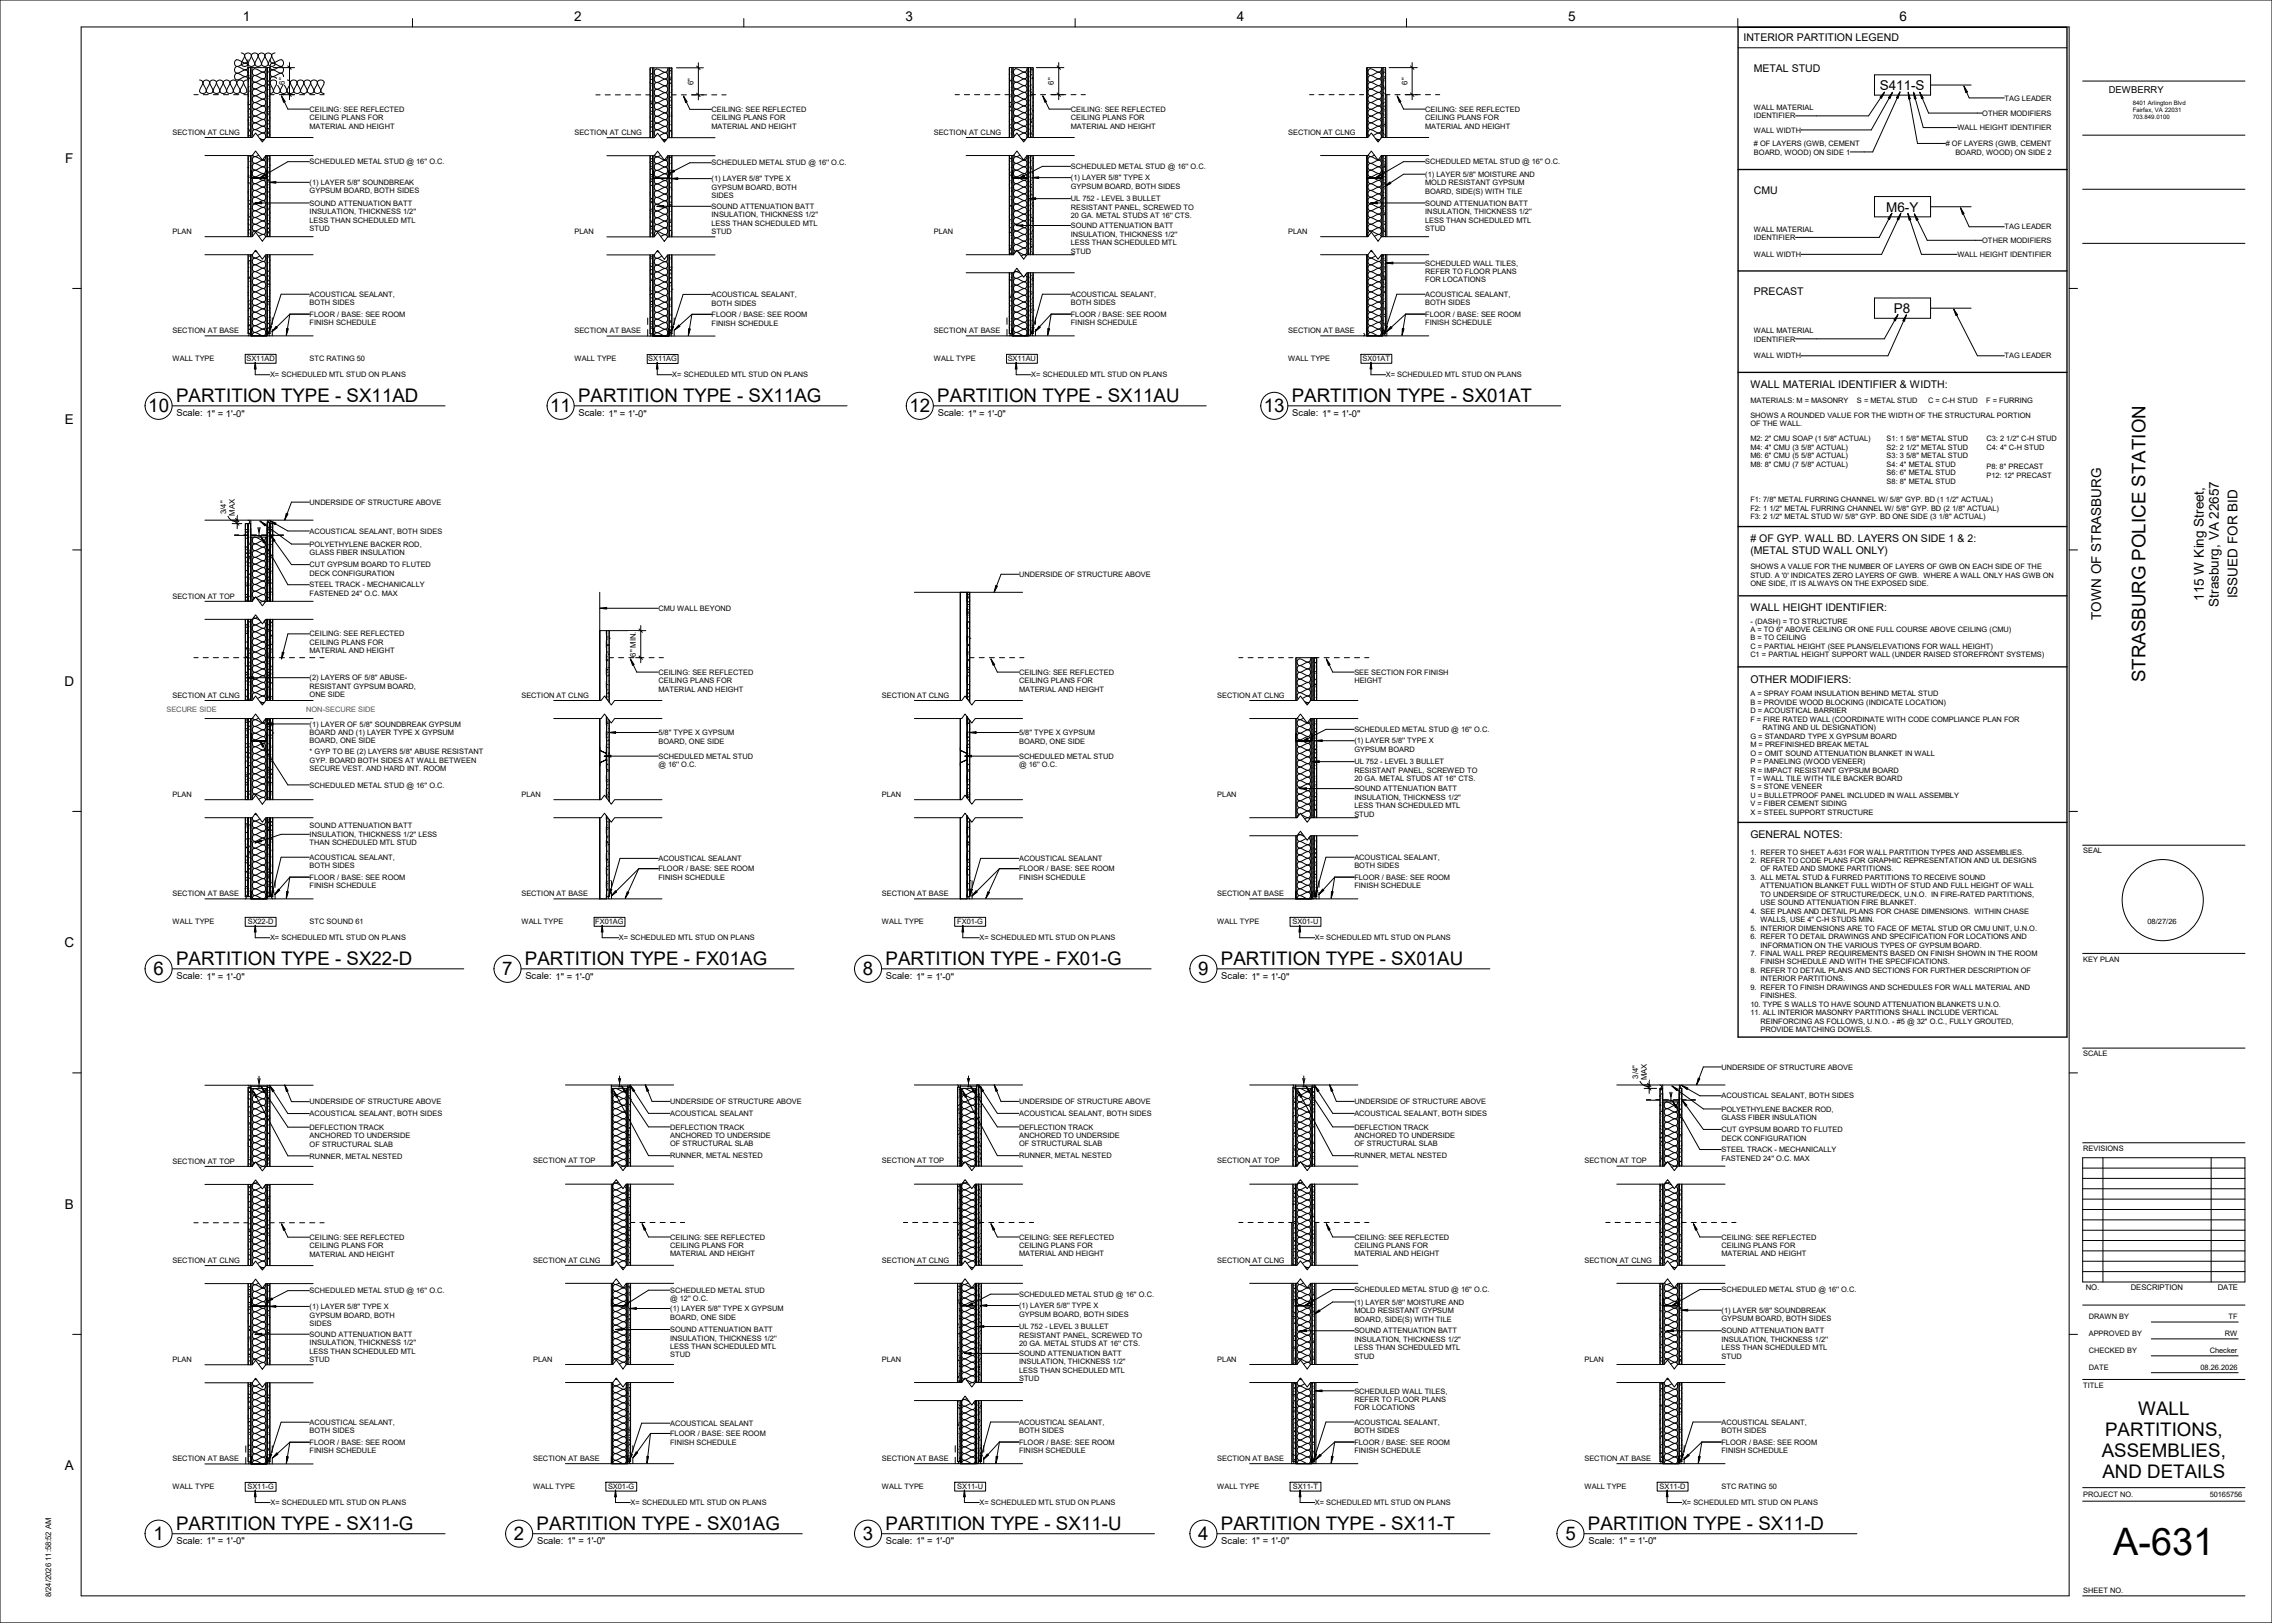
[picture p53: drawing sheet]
<svg xmlns="http://www.w3.org/2000/svg" width="1067mm" height="762mm" viewBox="0 0 1067 762" stroke-linecap="round" stroke-linejoin="round" font-family="sans-serif">
<defs><g id="words">
<text font-size="17.8" x="992" y="730">A-631</text>
<g font-size="8.8">
<text x="83" y="189">PARTITION TYPE - SX11AD</text>
<text x="271" y="189">PARTITION TYPE - SX11AG</text>
<text x="440" y="189">PARTITION TYPE - SX11AU</text>
<text x="607" y="189">PARTITION TYPE - SX01AT</text>
<text x="70" y="193">10</text>
<text x="258" y="193">11</text>
<text x="427" y="193">12</text>
<text x="593" y="193">13</text>
<text x="1007" y="320" transform="rotate(-90 1007 320)">STRASBURG POLICE STATION</text>
<text x="83" y="453">PARTITION TYPE - SX22-D</text>
<text x="246" y="453">PARTITION TYPE - FX01AG</text>
<text x="416" y="453">PARTITION TYPE - FX01-G</text>
<text x="573" y="453">PARTITION TYPE - SX01AU</text>
<text x="72" y="458">6</text>
<text x="236" y="458">7</text>
<text x="405" y="458">8</text>
<text x="563" y="458">9</text>
<text x="1004" y="664">WALL</text>
<text x="988" y="674">PARTITIONS,</text>
<text x="987" y="684">ASSEMBLIES,</text>
<text x="987" y="694">AND DETAILS</text>
<text x="83" y="718">PARTITION TYPE - SX11-G</text>
<text x="252" y="718">PARTITION TYPE - SX01AG</text>
<text x="416" y="718">PARTITION TYPE - SX11-U</text>
<text x="573" y="718">PARTITION TYPE - SX11-T</text>
<text x="746" y="718">PARTITION TYPE - SX11-D</text>
<text x="72" y="723">1</text>
<text x="241" y="723">2</text>
<text x="405" y="723">3</text>
<text x="563" y="723">4</text>
<text x="735" y="723">5</text>
</g>
<g font-size="6.3">
<text x="114" y="10">1</text>
<text x="270" y="10">2</text>
<text x="425" y="10">3</text>
<text x="581" y="10">4</text>
<text x="736" y="10">5</text>
<text x="892" y="10">6</text>
<text x="883" y="42">S411-S</text>
<text x="31" y="76">F</text>
<text x="886" y="99">M6-Y</text>
<text x="889" y="147">P8</text>
<text x="30" y="199">E</text>
<text x="1051" y="281" transform="rotate(-90 1051 281)">ISSUED FOR BID</text>
<text x="1035" y="282" transform="rotate(-90 1035 282)">115 W King Street,</text>
<text x="1042" y="285" transform="rotate(-90 1042 285)">Strasburg, VA 22657</text>
<text x="987" y="291" transform="rotate(-90 987 291)">TOWN OF STRASBURG</text>
<text x="30" y="322">D</text>
<text x="30" y="445">C</text>
<text x="30" y="567">B</text>
<text x="30" y="690">A</text>
</g>
<g font-size="5">
<text x="819" y="19">INTERIOR PARTITION LEGEND</text>
<text x="824" y="34">METAL STUD</text>
<text x="824" y="91">CMU</text>
<text x="824" y="139">PRECAST</text>
<text x="822" y="182">WALL MATERIAL IDENTIFIER &amp; WIDTH:</text>
<text x="822" y="255"># OF GYP. WALL BD. LAYERS ON SIDE 1 &amp; 2:</text>
<text x="822" y="260">(METAL STUD WALL ONLY)</text>
<text x="822" y="287">WALL HEIGHT IDENTIFIER:</text>
<text x="822" y="321">OTHER MODIFIERS:</text>
<text x="822" y="394">GENERAL NOTES:</text>
</g>
<g font-size="4.4">
<text x="990" y="44">DEWBERRY</text>
<text x="83" y="196">Scale:</text>
<text x="97" y="196">1&quot; = 1'-0&quot;</text>
<text x="272" y="196">Scale:</text>
<text x="286" y="196">1&quot; = 1'-0&quot;</text>
<text x="440" y="196">Scale:</text>
<text x="454" y="196">1&quot; = 1'-0&quot;</text>
<text x="607" y="196">Scale:</text>
<text x="621" y="196">1&quot; = 1'-0&quot;</text>
<text x="83" y="460">Scale:</text>
<text x="97" y="460">1&quot; = 1'-0&quot;</text>
<text x="247" y="460">Scale:</text>
<text x="261" y="460">1&quot; = 1'-0&quot;</text>
<text x="416" y="460">Scale:</text>
<text x="430" y="460">1&quot; = 1'-0&quot;</text>
<text x="573" y="460">Scale:</text>
<text x="588" y="460">1&quot; = 1'-0&quot;</text>
<text x="83" y="725">Scale:</text>
<text x="97" y="725">1&quot; = 1'-0&quot;</text>
<text x="252" y="725">Scale:</text>
<text x="266" y="725">1&quot; = 1'-0&quot;</text>
<text x="416" y="725">Scale:</text>
<text x="430" y="725">1&quot; = 1'-0&quot;</text>
<text x="573" y="725">Scale:</text>
<text x="588" y="725">1&quot; = 1'-0&quot;</text>
<text x="746" y="725">Scale:</text>
<text x="760" y="725">1&quot; = 1'-0&quot;</text>
</g>
<g font-size="3.6">
<text x="134" y="40" transform="rotate(-90 134 40)">6&quot;</text>
<text x="326" y="40" transform="rotate(-90 326 40)">6&quot;</text>
<text x="495" y="40" transform="rotate(-90 495 40)">6&quot;</text>
<text x="661" y="40" transform="rotate(-90 661 40)">6&quot;</text>
<text x="106" y="241" transform="rotate(-90 106 241)">3/4&quot;</text>
<text x="110" y="242" transform="rotate(-90 110 242)">MAX</text>
<text x="299" y="308" transform="rotate(-90 299 308)">6&quot; MIN.</text>
<text x="769" y="506" transform="rotate(-90 769 506)">3/4&quot;</text>
<text x="773" y="507" transform="rotate(-90 773 507)">MAX</text>
<text x="979" y="605">NO.</text>
<text x="1001" y="605">DESCRIPTION</text>
<text x="1041" y="605">DATE</text>
<text x="24" y="750" transform="rotate(-90 24 750)">8/24/2026 11:58:52 AM</text>
</g>
<g font-size="3.5">
<text x="941" y="47">TAG LEADER</text>
<text x="145" y="52">CEILING: SEE REFLECTED</text>
<text x="334" y="53">CEILING: SEE REFLECTED</text>
<text x="503" y="52">CEILING: SEE REFLECTED</text>
<text x="669" y="52">CEILING: SEE REFLECTED</text>
<text x="824" y="52">WALL MATERIAL</text>
<text x="145" y="56">CEILING PLANS FOR</text>
<text x="334" y="57">CEILING PLANS FOR</text>
<text x="503" y="56">CEILING PLANS FOR</text>
<text x="669" y="56">CEILING PLANS FOR</text>
<text x="824" y="56">IDENTIFIER</text>
<text x="931" y="54">OTHER MODIFIERS</text>
<text x="81" y="63">SECTION AT CLNG</text>
<text x="145" y="60">MATERIAL AND HEIGHT</text>
<text x="270" y="63">SECTION AT CLNG</text>
<text x="334" y="60">MATERIAL AND HEIGHT</text>
<text x="438" y="63">SECTION AT CLNG</text>
<text x="503" y="60">MATERIAL AND HEIGHT</text>
<text x="605" y="63">SECTION AT CLNG</text>
<text x="669" y="60">MATERIAL AND HEIGHT</text>
<text x="824" y="62">WALL WIDTH</text>
<text x="919" y="61">WALL HEIGHT IDENTIFIER</text>
<text x="824" y="69"># OF LAYERS (GWB, CEMENT</text>
<text x="914" y="69"># OF LAYERS (GWB, CEMENT</text>
<text x="145" y="77">SCHEDULED METAL STUD @ 16'' O.C.</text>
<text x="334" y="78">SCHEDULED METAL STUD @ 16'' O.C.</text>
<text x="669" y="77">SCHEDULED METAL STUD @ 16'' O.C.</text>
<text x="824" y="73">BOARD, WOOD) ON SIDE 1</text>
<text x="918" y="73">BOARD, WOOD) ON SIDE 2</text>
<text x="503" y="79">SCHEDULED METAL STUD @ 16'' O.C.</text>
<text x="669" y="83">(1) LAYER 5/8'' MOISTURE AND</text>
<text x="145" y="87">(1) LAYER 5/8'' SOUNDBREAK</text>
<text x="334" y="85">(1) LAYER 5/8'' TYPE X</text>
<text x="334" y="89">GYPSUM BOARD, BOTH</text>
<text x="503" y="85">(1) LAYER 5/8'' TYPE X</text>
<text x="503" y="89">GYPSUM BOARD, BOTH SIDES</text>
<text x="669" y="87">MOLD RESISTANT GYPSUM</text>
<text x="145" y="91">GYPSUM BOARD, BOTH SIDES</text>
<text x="334" y="93">SIDES</text>
<text x="503" y="95">UL 752 - LEVEL 3 BULLET</text>
<text x="669" y="91">BOARD, SIDE(S) WITH TILE</text>
<text x="145" y="97">SOUND ATTENUATION BATT</text>
<text x="145" y="101">INSULATION, THICKNESS 1/2''</text>
<text x="334" y="98">SOUND ATTENUATION BATT</text>
<text x="503" y="99">RESISTANT PANEL, SCREWED TO</text>
<text x="669" y="97">SOUND ATTENUATION BATT</text>
<text x="669" y="101">INSULATION, THICKNESS 1/2''</text>
<text x="145" y="105">LESS THAN SCHEDULED MTL</text>
<text x="334" y="102">INSULATION, THICKNESS 1/2''</text>
<text x="334" y="106">LESS THAN SCHEDULED MTL</text>
<text x="503" y="107">SOUND ATTENUATION BATT</text>
<text x="503" y="102">20 GA. METAL STUDS AT 16'' CTS.</text>
<text x="669" y="105">LESS THAN SCHEDULED MTL</text>
<text x="941" y="108">TAG LEADER</text>
<text x="81" y="110">PLAN</text>
<text x="145" y="108">STUD</text>
<text x="270" y="110">PLAN</text>
<text x="334" y="110">STUD</text>
<text x="438" y="110">PLAN</text>
<text x="503" y="111">INSULATION, THICKNESS 1/2''</text>
<text x="605" y="110">PLAN</text>
<text x="669" y="108">STUD</text>
<text x="824" y="109">WALL MATERIAL</text>
<text x="824" y="113">IDENTIFIER</text>
<text x="503" y="115">LESS THAN SCHEDULED MTL</text>
<text x="503" y="119">STUD</text>
<text x="931" y="114">OTHER MODIFIERS</text>
<text x="669" y="125">SCHEDULED WALL TILES,</text>
<text x="824" y="121">WALL WIDTH</text>
<text x="919" y="121">WALL HEIGHT IDENTIFIER</text>
<text x="669" y="129">REFER TO FLOOR PLANS</text>
<text x="669" y="133">FOR LOCATIONS</text>
<text x="145" y="139">ACOUSTICAL SEALANT,</text>
<text x="145" y="143">BOTH SIDES</text>
<text x="334" y="139">ACOUSTICAL SEALANT,</text>
<text x="334" y="143">BOTH SIDES</text>
<text x="503" y="139">ACOUSTICAL SEALANT,</text>
<text x="503" y="143">BOTH SIDES</text>
<text x="669" y="139">ACOUSTICAL SEALANT,</text>
<text x="669" y="143">BOTH SIDES</text>
<text x="145" y="149">FLOOR / BASE: SEE ROOM</text>
<text x="334" y="149">FLOOR / BASE: SEE ROOM</text>
<text x="503" y="149">FLOOR / BASE: SEE ROOM</text>
<text x="669" y="149">FLOOR / BASE: SEE ROOM</text>
<text x="145" y="153">FINISH SCHEDULE</text>
<text x="334" y="153">FINISH SCHEDULE</text>
<text x="503" y="153">FINISH SCHEDULE</text>
<text x="669" y="153">FINISH SCHEDULE</text>
<text x="81" y="156">SECTION AT BASE</text>
<text x="270" y="157">SECTION AT BASE</text>
<text x="438" y="156">SECTION AT BASE</text>
<text x="605" y="156">SECTION AT BASE</text>
<text x="824" y="156">WALL MATERIAL</text>
<text x="824" y="160">IDENTIFIER</text>
<text x="81" y="170">WALL TYPE</text>
<text x="116" y="170">SX11AD</text>
<text x="145" y="170">STC RATING 50</text>
<text x="270" y="170">WALL TYPE</text>
<text x="304" y="170">SX11AG</text>
<text x="438" y="170">WALL TYPE</text>
<text x="473" y="170">SX11AU</text>
<text x="605" y="170">WALL TYPE</text>
<text x="640" y="170">SX01AT</text>
<text x="824" y="168">WALL WIDTH</text>
<text x="941" y="168">TAG LEADER</text>
<text x="127" y="177">X= SCHEDULED MTL STUD ON PLANS</text>
<text x="316" y="177">X= SCHEDULED MTL STUD ON PLANS</text>
<text x="484" y="177">X= SCHEDULED MTL STUD ON PLANS</text>
<text x="651" y="177">X= SCHEDULED MTL STUD ON PLANS</text>
<text x="822" y="189">MATERIALS: M = MASONRY</text>
<text x="872" y="189">S = METAL STUD</text>
<text x="905" y="189">C = C-H STUD</text>
<text x="933" y="189">F = FURRING</text>
<text x="822" y="196">SHOWS A ROUNDED VALUE FOR THE WIDTH OF THE STRUCTURAL PORTION</text>
<text x="822" y="200">OF THE WALL.</text>
<text x="822" y="207">M2: 2&quot; CMU SOAP (1 5/8&quot; ACTUAL)</text>
<text x="886" y="207">S1: 1 5/8&quot; METAL STUD</text>
<text x="933" y="207">C3: 2 1/2&quot; C-H STUD</text>
<text x="822" y="211">M4: 4&quot; CMU (3 5/8&quot; ACTUAL)</text>
<text x="822" y="215">M6: 6&quot; CMU (5 5/8&quot; ACTUAL)</text>
<text x="886" y="211">S2: 2 1/2&quot; METAL STUD</text>
<text x="886" y="215">S3: 3 5/8&quot; METAL STUD</text>
<text x="933" y="211">C4: 4&quot; C-H STUD</text>
<text x="822" y="219">M8: 8&quot; CMU (7 5/8&quot; ACTUAL)</text>
<text x="886" y="219">S4: 4&quot; METAL STUD</text>
<text x="933" y="220">P8: 8&quot; PRECAST</text>
<text x="886" y="223">S6: 6&quot; METAL STUD</text>
<text x="886" y="227">S8: 8&quot; METAL STUD</text>
<text x="933" y="224">P12: 12&quot; PRECAST</text>
<text x="145" y="237">UNDERSIDE OF STRUCTURE ABOVE</text>
<text x="822" y="236">F1: 7/8&quot; METAL FURRING CHANNEL W/ 5/8&quot; GYP. BD (1 1/2&quot; ACTUAL)</text>
<text x="822" y="240">F2: 1 1/2&quot; METAL FURRING CHANNEL W/ 5/8&quot; GYP. BD (2 1/8&quot; ACTUAL)</text>
<text x="822" y="244">F3: 2 1/2&quot; METAL STUD W/ 5/8&quot; GYP. BD ONE SIDE (3 1/8&quot; ACTUAL)</text>
<text x="145" y="251">ACOUSTICAL SEALANT, BOTH SIDES</text>
<text x="145" y="257">POLYETHYLENE BACKER ROD,</text>
<text x="145" y="261">GLASS FIBER INSULATION</text>
<text x="145" y="266">CUT GYPSUM BOARD TO FLUTED</text>
<text x="822" y="267">SHOWS A VALUE FOR THE NUMBER OF LAYERS OF GWB ON EACH SIDE OF THE</text>
<text x="145" y="276">STEEL TRACK - MECHANICALLY</text>
<text x="145" y="270">DECK CONFIGURATION</text>
<text x="478" y="271">UNDERSIDE OF STRUCTURE ABOVE</text>
<text x="822" y="271">STUD. A '0' INDICATES ZERO LAYERS OF GWB. WHERE A WALL ONLY HAS GWB ON</text>
<text x="822" y="275">ONE SIDE, IT IS ALWAYS ON THE EXPOSED SIDE.</text>
<text x="81" y="281">SECTION AT TOP</text>
<text x="145" y="280">FASTENED 24'' O.C. MAX</text>
<text x="309" y="287">CMU WALL BEYOND</text>
<text x="822" y="293">- (DASH) = TO STRUCTURE</text>
<text x="145" y="299">CEILING: SEE REFLECTED</text>
<text x="822" y="297">A = TO 6&quot; ABOVE CEILING OR ONE FULL COURSE ABOVE CEILING (CMU)</text>
<text x="145" y="303">CEILING PLANS FOR</text>
<text x="822" y="301">B = TO CEILING</text>
<text x="822" y="305">C = PARTIAL HEIGHT (SEE PLANS/ELEVATIONS FOR WALL HEIGHT)</text>
<text x="145" y="307">MATERIAL AND HEIGHT</text>
<text x="822" y="309">C1 = PARTIAL HEIGHT SUPPORT WALL (UNDER RAISED STOREFRONT SYSTEMS)</text>
<text x="309" y="317">CEILING: SEE REFLECTED</text>
<text x="478" y="317">CEILING: SEE REFLECTED</text>
<text x="636" y="317">SEE SECTION FOR FINISH</text>
<text x="145" y="319">(2) LAYERS OF 5/8'' ABUSE-</text>
<text x="145" y="323">RESISTANT GYPSUM BOARD,</text>
<text x="309" y="321">CEILING PLANS FOR</text>
<text x="478" y="321">CEILING PLANS FOR</text>
<text x="636" y="321">HEIGHT</text>
<text x="81" y="328">SECTION AT CLNG</text>
<text x="145" y="327">ONE SIDE</text>
<text x="245" y="328">SECTION AT CLNG</text>
<text x="309" y="325">MATERIAL AND HEIGHT</text>
<text x="414" y="328">SECTION AT CLNG</text>
<text x="478" y="325">MATERIAL AND HEIGHT</text>
<text x="572" y="328">SECTION AT CLNG</text>
<text x="822" y="327">A = SPRAY FOAM INSULATION BEHIND METAL STUD</text>
<text x="822" y="331">B = PROVIDE WOOD BLOCKING (INDICATE LOCATION)</text>
<text x="822" y="335">D = ACOUSTICAL BARRIER</text>
<text x="145" y="341">(1) LAYER OF 5/8'' SOUNDBREAK GYPSUM</text>
<text x="822" y="339">F = FIRE RATED WALL (COORDINATE WITH CODE COMPLIANCE PLAN FOR</text>
<text x="145" y="345">BOARD AND (1) LAYER TYPE X GYPSUM</text>
<text x="309" y="345">5/8'' TYPE X GYPSUM</text>
<text x="478" y="345">5/8'' TYPE X GYPSUM</text>
<text x="636" y="344">SCHEDULED METAL STUD @ 16'' O.C.</text>
<text x="822" y="347">G = STANDARD TYPE X GYPSUM BOARD</text>
<text x="828" y="343">RATING AND UL DESIGNATION)</text>
<text x="145" y="349">BOARD, ONE SIDE</text>
<text x="309" y="349">BOARD, ONE SIDE</text>
<text x="478" y="349">BOARD, ONE SIDE</text>
<text x="636" y="349">(1) LAYER 5/8'' TYPE X</text>
<text x="636" y="353">GYPSUM BOARD</text>
<text x="822" y="351">M = PREFINISHED BREAK METAL</text>
<text x="145" y="354">* GYP TO BE (2) LAYERS 5/8&quot; ABUSE RESISTANT</text>
<text x="145" y="358">GYP. BOARD BOTH SIDES AT WALL BETWEEN</text>
<text x="309" y="356">SCHEDULED METAL STUD</text>
<text x="478" y="356">SCHEDULED METAL STUD</text>
<text x="636" y="359">UL 752 - LEVEL 3 BULLET</text>
<text x="822" y="355">O = OMIT SOUND ATTENUATION BLANKET IN WALL</text>
<text x="822" y="359">P = PANELING (WOOD VENEER)</text>
<text x="145" y="362">SECURE VEST. AND HARD INT. ROOM</text>
<text x="309" y="360">@ 16'' O.C.</text>
<text x="478" y="360">@ 16'' O.C.</text>
<text x="636" y="363">RESISTANT PANEL, SCREWED TO</text>
<text x="822" y="363">R = IMPACT RESISTANT GYPSUM BOARD</text>
<text x="145" y="370">SCHEDULED METAL STUD @ 16'' O.C.</text>
<text x="636" y="371">SOUND ATTENUATION BATT</text>
<text x="636" y="367">20 GA. METAL STUDS AT 16'' CTS.</text>
<text x="822" y="367">T = WALL TILE WITH TILE BACKER BOARD</text>
<text x="822" y="371">S = STONE VENEER</text>
<text x="81" y="374">PLAN</text>
<text x="245" y="374">PLAN</text>
<text x="414" y="374">PLAN</text>
<text x="572" y="374">PLAN</text>
<text x="636" y="375">INSULATION, THICKNESS 1/2''</text>
<text x="822" y="375">U = BULLETPROOF PANEL INCLUDED IN WALL ASSEMBLY</text>
<text x="636" y="379">LESS THAN SCHEDULED MTL</text>
<text x="636" y="383">STUD</text>
<text x="822" y="379">V = FIBER CEMENT SIDING</text>
<text x="822" y="383">X = STEEL SUPPORT STRUCTURE</text>
<text x="145" y="389">SOUND ATTENUATION BATT</text>
<text x="145" y="393">INSULATION, THICKNESS 1/2'' LESS</text>
<text x="145" y="397">THAN SCHEDULED MTL STUD</text>
<text x="822" y="401">1. REFER TO SHEET A-631 FOR WALL PARTITION TYPES AND ASSEMBLIES.</text>
<text x="978" y="401">SEAL</text>
<text x="145" y="404">ACOUSTICAL SEALANT,</text>
<text x="145" y="408">BOTH SIDES</text>
<text x="309" y="404">ACOUSTICAL SEALANT</text>
<text x="478" y="404">ACOUSTICAL SEALANT</text>
<text x="636" y="404">ACOUSTICAL SEALANT,</text>
<text x="636" y="408">BOTH SIDES</text>
<text x="822" y="405">2. REFER TO CODE PLANS FOR GRAPHIC REPRESENTATION AND UL DESIGNS</text>
<text x="145" y="413">FLOOR / BASE: SEE ROOM</text>
<text x="309" y="409">FLOOR / BASE: SEE ROOM</text>
<text x="309" y="413">FINISH SCHEDULE</text>
<text x="478" y="409">FLOOR / BASE: SEE ROOM</text>
<text x="478" y="413">FINISH SCHEDULE</text>
<text x="636" y="413">FLOOR / BASE: SEE ROOM</text>
<text x="822" y="413">3. ALL METAL STUD &amp; FURRED PARTITIONS TO RECEIVE SOUND</text>
<text x="827" y="409">OF RATED AND SMOKE PARTITIONS.</text>
<text x="145" y="417">FINISH SCHEDULE</text>
<text x="636" y="417">FINISH SCHEDULE</text>
<text x="827" y="417">ATTENUATION BLANKET FULL WIDTH OF STUD AND FULL HEIGHT OF WALL</text>
<text x="81" y="421">SECTION AT BASE</text>
<text x="245" y="421">SECTION AT BASE</text>
<text x="414" y="421">SECTION AT BASE</text>
<text x="572" y="421">SECTION AT BASE</text>
<text x="827" y="421">TO UNDERSIDE OF STRUCTURE/DECK, U.N.O. IN FIRE-RATED PARTITIONS,</text>
<text x="827" y="425">USE SOUND ATTENUATION FIRE BLANKET.</text>
<text x="822" y="429">4. SEE PLANS AND DETAIL PLANS FOR CHASE DIMENSIONS. WITHIN CHASE</text>
<text x="81" y="434">WALL TYPE</text>
<text x="116" y="434">SX22-D</text>
<text x="145" y="434">STC SOUND 61</text>
<text x="245" y="434">WALL TYPE</text>
<text x="280" y="434">FX01AG</text>
<text x="414" y="434">WALL TYPE</text>
<text x="449" y="434">FX01-G</text>
<text x="572" y="434">WALL TYPE</text>
<text x="607" y="434">SX01-U</text>
<text x="822" y="437">5. INTERIOR DIMENSIONS ARE TO FACE OF METAL STUD OR CMU UNIT, U.N.O.</text>
<text x="827" y="433">WALLS, USE 4&quot; C-H STUDS MIN.</text>
<text x="1008" y="434">08/27/26</text>
<text x="127" y="441">X= SCHEDULED MTL STUD ON PLANS</text>
<text x="291" y="441">X= SCHEDULED MTL STUD ON PLANS</text>
<text x="460" y="441">X= SCHEDULED MTL STUD ON PLANS</text>
<text x="617" y="441">X= SCHEDULED MTL STUD ON PLANS</text>
<text x="822" y="441">6. REFER TO DETAIL DRAWINGS AND SPECIFICATION FOR LOCATIONS AND</text>
<text x="822" y="449">7. FINAL WALL PREP REQUIREMENTS BASED ON FINISH SHOWN IN THE ROOM</text>
<text x="827" y="445">INFORMATION ON THE VARIOUS TYPES OF GYPSUM BOARD.</text>
<text x="827" y="453">FINISH SCHEDULE AND WITH THE SPECIFICATIONS.</text>
<text x="978" y="451">KEY PLAN</text>
<text x="822" y="457">8. REFER TO DETAIL PLANS AND SECTIONS FOR FURTHER DESCRIPTION OF</text>
<text x="827" y="461">INTERIOR PARTITIONS.</text>
<text x="822" y="465">9. REFER TO FINISH DRAWINGS AND SCHEDULES FOR WALL MATERIAL AND</text>
<text x="822" y="473">10. TYPE S WALLS TO HAVE SOUND ATTENUATION BLANKETS U.N.O.</text>
<text x="827" y="469">FINISHES.</text>
<text x="822" y="477">11. ALL INTERIOR MASONRY PARTITIONS SHALL INCLUDE VERTICAL</text>
<text x="827" y="481">REINFORCING AS FOLLOWS, U.N.O. - #5 @ 32&quot; O.C., FULLY GROUTED,</text>
<text x="827" y="485">PROVIDE MATCHING DOWELS.</text>
<text x="978" y="496">SCALE</text>
<text x="808" y="502">UNDERSIDE OF STRUCTURE ABOVE</text>
<text x="808" y="516">ACOUSTICAL SEALANT, BOTH SIDES</text>
<text x="145" y="518">UNDERSIDE OF STRUCTURE ABOVE</text>
<text x="315" y="518">UNDERSIDE OF STRUCTURE ABOVE</text>
<text x="478" y="518">UNDERSIDE OF STRUCTURE ABOVE</text>
<text x="636" y="518">UNDERSIDE OF STRUCTURE ABOVE</text>
<text x="808" y="522">POLYETHYLENE BACKER ROD,</text>
<text x="145" y="524">ACOUSTICAL SEALANT, BOTH SIDES</text>
<text x="315" y="524">ACOUSTICAL SEALANT</text>
<text x="478" y="524">ACOUSTICAL SEALANT, BOTH SIDES</text>
<text x="636" y="524">ACOUSTICAL SEALANT, BOTH SIDES</text>
<text x="808" y="526">GLASS FIBER INSULATION</text>
<text x="145" y="530">DEFLECTION TRACK</text>
<text x="315" y="530">DEFLECTION TRACK</text>
<text x="478" y="530">DEFLECTION TRACK</text>
<text x="636" y="530">DEFLECTION TRACK</text>
<text x="808" y="532">CUT GYPSUM BOARD TO FLUTED</text>
<text x="145" y="534">ANCHORED TO UNDERSIDE</text>
<text x="145" y="538">OF STRUCTURAL SLAB</text>
<text x="315" y="534">ANCHORED TO UNDERSIDE</text>
<text x="315" y="538">OF STRUCTURAL SLAB</text>
<text x="478" y="534">ANCHORED TO UNDERSIDE</text>
<text x="478" y="538">OF STRUCTURAL SLAB</text>
<text x="636" y="534">ANCHORED TO UNDERSIDE</text>
<text x="636" y="538">OF STRUCTURAL SLAB</text>
<text x="808" y="536">DECK CONFIGURATION</text>
<text x="145" y="544">RUNNER, METAL NESTED</text>
<text x="315" y="544">RUNNER, METAL NESTED</text>
<text x="478" y="544">RUNNER, METAL NESTED</text>
<text x="636" y="544">RUNNER, METAL NESTED</text>
<text x="808" y="541">STEEL TRACK - MECHANICALLY</text>
<text x="808" y="545">FASTENED 24'' O.C. MAX</text>
<text x="978" y="540">REVISIONS</text>
<text x="81" y="546">SECTION AT TOP</text>
<text x="250" y="546">SECTION AT TOP</text>
<text x="414" y="546">SECTION AT TOP</text>
<text x="572" y="546">SECTION AT TOP</text>
<text x="744" y="546">SECTION AT TOP</text>
<text x="315" y="582">CEILING: SEE REFLECTED</text>
<text x="478" y="582">CEILING: SEE REFLECTED</text>
<text x="636" y="582">CEILING: SEE REFLECTED</text>
<text x="808" y="582">CEILING: SEE REFLECTED</text>
<text x="145" y="582">CEILING: SEE REFLECTED</text>
<text x="145" y="586">CEILING PLANS FOR</text>
<text x="315" y="586">CEILING PLANS FOR</text>
<text x="478" y="586">CEILING PLANS FOR</text>
<text x="636" y="586">CEILING PLANS FOR</text>
<text x="808" y="586">CEILING PLANS FOR</text>
<text x="81" y="593">SECTION AT CLNG</text>
<text x="145" y="590">MATERIAL AND HEIGHT</text>
<text x="250" y="593">SECTION AT CLNG</text>
<text x="315" y="590">MATERIAL AND HEIGHT</text>
<text x="414" y="593">SECTION AT CLNG</text>
<text x="478" y="590">MATERIAL AND HEIGHT</text>
<text x="572" y="593">SECTION AT CLNG</text>
<text x="636" y="590">MATERIAL AND HEIGHT</text>
<text x="744" y="593">SECTION AT CLNG</text>
<text x="808" y="590">MATERIAL AND HEIGHT</text>
<text x="145" y="607">SCHEDULED METAL STUD @ 16'' O.C.</text>
<text x="315" y="607">SCHEDULED METAL STUD</text>
<text x="315" y="611">@ 12'' O.C.</text>
<text x="478" y="609">SCHEDULED METAL STUD @ 16'' O.C.</text>
<text x="636" y="607">SCHEDULED METAL STUD @ 16'' O.C.</text>
<text x="808" y="607">SCHEDULED METAL STUD @ 16'' O.C.</text>
<text x="145" y="615">(1) LAYER 5/8'' TYPE X</text>
<text x="315" y="616">(1) LAYER 5/8'' TYPE X GYPSUM</text>
<text x="478" y="614">(1) LAYER 5/8'' TYPE X</text>
<text x="636" y="613">(1) LAYER 5/8'' MOISTURE AND</text>
<text x="636" y="617">MOLD RESISTANT GYPSUM</text>
<text x="808" y="616">(1) LAYER 5/8'' SOUNDBREAK</text>
<text x="145" y="619">GYPSUM BOARD, BOTH</text>
<text x="145" y="623">SIDES</text>
<text x="315" y="620">BOARD, ONE SIDE</text>
<text x="478" y="618">GYPSUM BOARD, BOTH SIDES</text>
<text x="636" y="620">BOARD, SIDE(S) WITH TILE</text>
<text x="808" y="620">GYPSUM BOARD, BOTH SIDES</text>
<text x="981" y="619">DRAWN BY</text>
<text x="1046" y="619">TF</text>
<text x="145" y="628">SOUND ATTENUATION BATT</text>
<text x="315" y="625">SOUND ATTENUATION BATT</text>
<text x="315" y="629">INSULATION, THICKNESS 1/2''</text>
<text x="478" y="624">UL 752 - LEVEL 3 BULLET</text>
<text x="478" y="628">RESISTANT PANEL, SCREWED TO</text>
<text x="636" y="626">SOUND ATTENUATION BATT</text>
<text x="808" y="626">SOUND ATTENUATION BATT</text>
<text x="981" y="627">APPROVED BY</text>
<text x="1045" y="627">RW</text>
<text x="145" y="632">INSULATION, THICKNESS 1/2''</text>
<text x="145" y="636">LESS THAN SCHEDULED MTL</text>
<text x="315" y="633">LESS THAN SCHEDULED MTL</text>
<text x="478" y="632">20 GA. METAL STUDS AT 16'' CTS.</text>
<text x="636" y="630">INSULATION, THICKNESS 1/2''</text>
<text x="636" y="634">LESS THAN SCHEDULED MTL</text>
<text x="808" y="630">INSULATION, THICKNESS 1/2''</text>
<text x="808" y="634">LESS THAN SCHEDULED MTL</text>
<text x="981" y="635">CHECKED BY</text>
<text x="1038" y="635">Checker</text>
<text x="81" y="639">PLAN</text>
<text x="145" y="640">STUD</text>
<text x="250" y="639">PLAN</text>
<text x="315" y="637">STUD</text>
<text x="414" y="639">PLAN</text>
<text x="478" y="637">SOUND ATTENUATION BATT</text>
<text x="478" y="641">INSULATION, THICKNESS 1/2''</text>
<text x="572" y="639">PLAN</text>
<text x="636" y="638">STUD</text>
<text x="744" y="639">PLAN</text>
<text x="808" y="638">STUD</text>
<text x="478" y="645">LESS THAN SCHEDULED MTL</text>
<text x="981" y="643">DATE</text>
<text x="1033" y="643">08.26.2026</text>
<text x="478" y="649">STUD</text>
<text x="978" y="651">TITLE</text>
<text x="636" y="654">SCHEDULED WALL TILES,</text>
<text x="636" y="658">REFER TO FLOOR PLANS</text>
<text x="636" y="662">FOR LOCATIONS</text>
<text x="145" y="669">ACOUSTICAL SEALANT,</text>
<text x="315" y="669">ACOUSTICAL SEALANT</text>
<text x="478" y="669">ACOUSTICAL SEALANT,</text>
<text x="636" y="669">ACOUSTICAL SEALANT,</text>
<text x="808" y="669">ACOUSTICAL SEALANT,</text>
<text x="145" y="673">BOTH SIDES</text>
<text x="315" y="674">FLOOR / BASE: SEE ROOM</text>
<text x="478" y="673">BOTH SIDES</text>
<text x="636" y="673">BOTH SIDES</text>
<text x="808" y="673">BOTH SIDES</text>
<text x="145" y="678">FLOOR / BASE: SEE ROOM</text>
<text x="145" y="682">FINISH SCHEDULE</text>
<text x="315" y="678">FINISH SCHEDULE</text>
<text x="478" y="678">FLOOR / BASE: SEE ROOM</text>
<text x="478" y="682">FINISH SCHEDULE</text>
<text x="636" y="678">FLOOR / BASE: SEE ROOM</text>
<text x="636" y="682">FINISH SCHEDULE</text>
<text x="808" y="678">FLOOR / BASE: SEE ROOM</text>
<text x="808" y="682">FINISH SCHEDULE</text>
<text x="81" y="686">SECTION AT BASE</text>
<text x="250" y="686">SECTION AT BASE</text>
<text x="414" y="686">SECTION AT BASE</text>
<text x="572" y="686">SECTION AT BASE</text>
<text x="744" y="686">SECTION AT BASE</text>
<text x="81" y="699">WALL TYPE</text>
<text x="116" y="699">SX11-G</text>
<text x="250" y="699">WALL TYPE</text>
<text x="285" y="699">SX01-G</text>
<text x="414" y="699">WALL TYPE</text>
<text x="449" y="699">SX11-U</text>
<text x="572" y="699">WALL TYPE</text>
<text x="607" y="699">SX11-T</text>
<text x="744" y="699">WALL TYPE</text>
<text x="779" y="699">SX11-D</text>
<text x="808" y="699">STC RATING 50</text>
<text x="127" y="707">X= SCHEDULED MTL STUD ON PLANS</text>
<text x="296" y="707">X= SCHEDULED MTL STUD ON PLANS</text>
<text x="460" y="707">X= SCHEDULED MTL STUD ON PLANS</text>
<text x="617" y="707">X= SCHEDULED MTL STUD ON PLANS</text>
<text x="790" y="707">X= SCHEDULED MTL STUD ON PLANS</text>
<text x="978" y="703">PROJECT NO.</text>
<text x="1038" y="703">50165756</text>
<text x="978" y="748">SHEET NO.</text>
</g>
<g font-size="3.5" fill="#f00">
<text x="78" y="335">SECURE SIDE</text>
<text x="144" y="335">NON-SECURE SIDE</text>
</g>
<g font-size="2.8">
<text x="1001" y="49">8401 Arlington Blvd</text>
<text x="1001" y="53">Fairfax, VA 22031</text>
<text x="1001" y="56">703.849.0100</text>
</g>
</g></defs>
<path d="M816 22h155M880 35h26v10h-26zM906 40h20M816 80h155M880 92h26v10h-26zM906 97h20M880 140h26v9h-26zM906 145h20" fill="none" stroke="#000" stroke-width=".47"/>
<path d="M816 13h155v474h-155zM816 80h155M816 127h155M816 175h155M816 247h155M817 280h154M816 313h155M816 386h155" fill="none" stroke="#000" stroke-width=".63"/>
<g fill="#fff">
<path d="M125 511h2v175h-2z"/>
<path d="M116 511h2v175h-2z"/>
</g>
<g fill="none" stroke="#000" stroke-width=".47">
<path d="M96 510h51M116 515l1 1M116 510h1l-1 1M117 518h.1M117 511v37M117 520h.1M117 512h.1M117 514h.1M117 516h.1M117 511h.1M117 513h.1M117 519v1"/>
<path d="M117 512v1M118 511v37M118 510h8M118 510v3M118 514h.1M118 511v37l2-2M120 514l4 2M120 514a1.7 1.7 0 0 0-2 2 1.7 1.7 0 0 0 2 1M120 517l4 2M120 517a1.7 1.7 0 0 0-2 2 1.7 1.7 0 0 0 2 2M121 506l1 2v-2M121 510h1"/>
<path d="M122 505v5M124 513l-2-1a1.7 1.7 0 0 0-3 0 1.7 1.7 0 0 0 1 2M124 513l-4 1M124 513a1.7 1.7 0 0 1 1 1 1.7 1.7 0 0 1-1 2M124 516l-4 1M124 516a1.7 1.7 0 0 1 1 1 1.7 1.7 0 0 1-1 2M124 519l-4 2M124 519a1.7 1.7 0 0 1 1 2 1.7 1.7 0 0 1-1 1M125 511l-1 2M125 511v37M125 511h1M125 514h1"/>
<path d="M125 510v3M126 510v38M126 515h-1M126 517h.1M126 519v1M126 516v1M126 516h.1M126 512h.1M126 513h1M126 517h1M126 518h.1M126 514h.1"/>
<path d="M127 511v37M127 511h.1M127 510h-1l1 1M116 538h1M116 521h.1M117 537h-1M117 526h.1M117 530v1M117 522h.1M117 524h.1M117 533h.1M117 535h.1"/>
<path d="M117 527h.1M117 538h.1M117 528h.1M117 523h.1M117 529h.1M118 535h-1M118 527v1M118 533h.1M118 537h.1M118 522h.1M120 521l4 1M120 521a1.7 1.7 0 0 0-2 1 1.7 1.7 0 0 0 2 2"/>
<path d="M120 524l4 1M120 524a1.7 1.7 0 0 0-2 1 1.7 1.7 0 0 0 2 2M120 527l4 2M120 527a1.7 1.7 0 0 0-2 2 1.7 1.7 0 0 0 2 1M120 530l4 2M120 530a1.7 1.7 0 0 0-2 2 1.7 1.7 0 0 0 2 1M120 533l4 2M120 533a1.7 1.7 0 0 0-2 2 1.7 1.7 0 0 0 2 1M120 536l4 2M120 536a1.7 1.7 0 0 0-2 2 1.7 1.7 0 0 0 2 2M120 540l4 1M120 540a1.7 1.7 0 0 0-2 1 1.7 1.7 0 0 0 2 2"/>
<path d="M124 522l-4 2M124 522a1.7 1.7 0 0 1 1 2 1.7 1.7 0 0 1-1 1M124 525l-4 2M124 525a1.7 1.7 0 0 1 1 2 1.7 1.7 0 0 1-1 2M124 529l-4 1M124 529a1.7 1.7 0 0 1 1 1 1.7 1.7 0 0 1-1 2M124 532l-4 1M124 532a1.7 1.7 0 0 1 1 1 1.7 1.7 0 0 1-1 2M124 535l-4 1M124 535a1.7 1.7 0 0 1 1 2 1.7 1.7 0 0 1-1 1M124 538l-4 2M124 538a1.7 1.7 0 0 1 1 2 1.7 1.7 0 0 1-1 1"/>
<path d="M125 529h.1M125 520h1M125 522h1M125 525h1M125 531h1M125 533h1M125 536h1M126 523h.1M126 539v1M126 537l-1 1M126 522h.1M126 539h.1"/>
<path d="M126 532h1M126 521h1M126 524h1M126 528h1M126 535h1M126 539h1M126 536v1M126 532h.1M126 524h.1M127 525h.1M127 521l-1 1M127 533h.1"/>
<path d="M96 556h22M96 548h22l2-2 3 4 2-2h22M116 556v38M116 548v-37h2v37v-37h7v37v-37h2v37M117 556v38M117 542h.1M117 540v1M117 556h.1M117 544h.1M117 546h.1M117 558h.1M117 557h.1"/>
<path d="M117 559v1M117 547v1M118 543h-1M118 557h-1M118 556v38M118 545h.1M118 556l2-2 3 4 2-2h22M119 555l1 1M120 543l4 1M120 543a1.7 1.7 0 0 0-2 1 1.7 1.7 0 0 0 2 2M120 556l2 1M120 556a1.7 1.7 0 0 0-2 1 1.7 1.7 0 0 0 2 2"/>
<path d="M120 559l4 1M120 559a1.7 1.7 0 0 0-2 1 1.7 1.7 0 0 0 2 2M120 546h.1M121 546l3 2M121 555l-1 1M123 557l-3 2M124 541l-4 2M124 541a1.7 1.7 0 0 1 1 2 1.7 1.7 0 0 1-1 1M124 544l-4 2M124 544a1.7 1.7 0 0 1 1 2 1.7 1.7 0 0 1-1 2M124 548h-2M124 548h.1"/>
<path d="M124 557a1.8 1.8 0 0 1 0 3M125 556l-1 1M125 556v38M125 542h1M125 544h1M125 547h1M125 559h1M126 556v38M126 560h-1M126 544h.1M126 545h.1M126 557h.1"/>
<path d="M126 543h1M126 546h1M126 558h1M126 542v1M126 559h.1M126 546h.1M127 556v38M91 574h2M95 574h3M100 574h3M105 574h2M110 574h2"/>
<path d="M114 574h2M116 568h1M116 562h1M117 564v1M117 571h.1M117 567h.1M117 561h.1M117 577h.1M117 574v1M117 569h.1M117 578h.1M117 572h.1"/>
<path d="M117 564h.1M117 570h1M118 565l-1 1M118 574v1M120 562l4 1M120 562a1.7 1.7 0 0 0-2 1 1.7 1.7 0 0 0 2 2M120 565l4 2M120 565a1.7 1.7 0 0 0-2 2 1.7 1.7 0 0 0 2 1M120 568l4 2M120 568a1.7 1.7 0 0 0-2 2 1.7 1.7 0 0 0 2 1M120 571l4 2M120 571a1.7 1.7 0 0 0-2 2 1.7 1.7 0 0 0 2 2"/>
<path d="M120 575l4 1M120 575a1.7 1.7 0 0 0-2 1 1.7 1.7 0 0 0 2 2M120 578l4 1M120 578a1.7 1.7 0 0 0-2 1 1.7 1.7 0 0 0 2 2M124 560l-4 2M124 560a1.7 1.7 0 0 1 1 2 1.7 1.7 0 0 1-1 1M124 563l-4 2M124 563a1.7 1.7 0 0 1 1 2 1.7 1.7 0 0 1-1 2M124 567l-4 1M124 567a1.7 1.7 0 0 1 1 1 1.7 1.7 0 0 1-1 2M124 570l-4 1M124 570a1.7 1.7 0 0 1 1 1 1.7 1.7 0 0 1-1 2"/>
<path d="M124 573l-4 2M124 573a1.7 1.7 0 0 1 1 2 1.7 1.7 0 0 1-1 1M124 576l-4 2M124 576a1.7 1.7 0 0 1 1 2 1.7 1.7 0 0 1-1 1M124 579l-4 2M124 579a1.7 1.7 0 0 1 1 2 1.7 1.7 0 0 1-1 2M125 574h1M125 565h1M125 567h1M125 570h1M125 578h1M125 576h.1"/>
<path d="M126 564h.1M126 574h.1M126 565v1M126 566h.1M126 563h.1M126 568v1M126 575h.1M126 562v1M126 567h.1M126 579h.1M126 562h1M126 566h1"/>
<path d="M126 569h1M126 573h1M126 577h1M126 561h1M126 576v1M127 572h.1M127 570h.1M127 562h.1M127 574h2M131 574h3M136 574h2M141 574h2"/>
<path d="M145 574h3M150 574h2M96 594h22l2-2 3 4 2-2h22M116 584l1 1M117 589h.1M117 585h.1M117 580h.1M117 591h.1M117 583h.1M117 582h.1M117 586v1M118 588h-1"/>
<path d="M118 594h.1M118 591v1M120 581l4 2M120 581a1.7 1.7 0 0 0-2 2 1.7 1.7 0 0 0 2 1M120 584l4 2M120 584a1.7 1.7 0 0 0-2 2 1.7 1.7 0 0 0 2 1M120 587l4 2M120 587a1.7 1.7 0 0 0-2 2 1.7 1.7 0 0 0 2 1M120 590l4 2M120 590l-1 1v2M122 595h2l-1 1M124 583l-4 1"/>
<path d="M124 583a1.7 1.7 0 0 1 1 1 1.7 1.7 0 0 1-1 2M124 586l-4 1M124 586a1.7 1.7 0 0 1 1 1 1.7 1.7 0 0 1-1 2M124 589l-4 1M124 589a1.7 1.7 0 0 1 1 1 1.7 1.7 0 0 1-1 2M124 592l-3 1M124 592l1 1v1M124 595h.1M125 581h1M125 587h1M125 589h1M125 592h1"/>
<path d="M126 584h-1M126 586h.1M126 588h.1M126 591h.1M126 580h1M126 584h1M126 588h1M126 591h1M126 583l1 1M127 582l-1 1M127 584h.1M127 592h.1"/>
<path d="M96 603h22M116 603v38M116 615h1M117 606h-1M117 620h-1M117 609h.1M117 603v38M117 611v1M117 607v1M117 614h.1M117 608h.1M117 612h.1"/>
<path d="M117 605h.1M117 617h1M117 604h.1M117 606v1M117 615h.1M117 612v1M118 603v38M118 616h.1M118 610v3h7v-3v3h-7zM118 603l2-2 3 4 2-2h22M119 602l1 1M120 603l4 2"/>
<path d="M120 603a1.7 1.7 0 0 0-2 2 1.7 1.7 0 0 0 2 1M120 606l4 2M120 606a1.7 1.7 0 0 0-2 2 1.7 1.7 0 0 0 2 2M120 610l4 1M120 610a1.7 1.7 0 0 0-2 1 1.7 1.7 0 0 0 2 2M120 613h1M120 616l4 1M120 616a1.7 1.7 0 0 0-2 1 1.7 1.7 0 0 0 2 2M120 619l4 2M120 619a1.7 1.7 0 0 0-2 2 1.7 1.7 0 0 0 2 1M120 613a1.7 1.7 0 0 0-2 1 1.7 1.7 0 0 0 2 2M121 613l3 1"/>
<path d="M121 602l-1 1M124 605l-4 1M124 605a1.7 1.7 0 0 1 1 1 1.7 1.7 0 0 1-1 2M124 608l-4 2M124 608a1.7 1.7 0 0 1 1 2 1.7 1.7 0 0 1-1 1M124 611l-4 2M124 614l-4 2M124 614a1.7 1.7 0 0 1 1 2 1.7 1.7 0 0 1-1 1M124 617l-4 2M124 617a1.7 1.7 0 0 1 1 2 1.7 1.7 0 0 1-1 2M124 611a1.7 1.7 0 0 1 1 2 1.7 1.7 0 0 1-1 1M125 603l-1 1v1"/>
<path d="M125 603v38M125 618h.1M125 603h1M125 609h1M125 612h1M125 615h1M126 603v38M126 617h.1M126 618v1M126 611h.1M126 613h.1M126 615v1"/>
<path d="M126 609v1M126 611v1M126 606h1M126 610h1M126 614h1M126 618h1M126 603v1M126 608h1M127 613h-1M127 605h-1M127 603v38M127 618v1"/>
<path d="M127 614v1M116 621h1M117 628h-1M117 631v1M117 630h.1M117 635v1M117 624h.1M117 623h.1M117 625h.1M117 634h.1M117 636h.1M117 628h.1"/>
<path d="M117 639h.1M117 633h.1M117 629h.1M117 637h.1M118 624h-1M118 621h.1M120 622l4 2M120 622a1.7 1.7 0 0 0-2 2 1.7 1.7 0 0 0 2 1M120 625l4 2M120 625a1.7 1.7 0 0 0-2 2 1.7 1.7 0 0 0 2 2M120 629l4 1M120 629a1.7 1.7 0 0 0-2 1 1.7 1.7 0 0 0 2 2"/>
<path d="M120 632l4 1M120 632a1.7 1.7 0 0 0-2 1 1.7 1.7 0 0 0 2 2M120 635l4 2M120 635a1.7 1.7 0 0 0-2 2 1.7 1.7 0 0 0 2 1M120 638l4 2M120 638l-1 1v1M124 621l-4 1M124 621a1.7 1.7 0 0 1 1 1 1.7 1.7 0 0 1-1 2M124 624l-4 1M124 624a1.7 1.7 0 0 1 1 1 1.7 1.7 0 0 1-1 2M124 627l-4 2M124 627a1.7 1.7 0 0 1 1 2 1.7 1.7 0 0 1-1 1"/>
<path d="M124 630l-4 2M124 630a1.7 1.7 0 0 1 1 2 1.7 1.7 0 0 1-1 1M124 633l-4 2M124 633a1.7 1.7 0 0 1 1 2 1.7 1.7 0 0 1-1 2M124 637l-4 1M124 637a1.7 1.7 0 0 1 1 1 1.7 1.7 0 0 1-1 2M124 640l-3 1M124 640l1 1M125 620v1M125 623h1M125 626h1M125 632h1"/>
<path d="M125 634h1M125 637h1M126 633h.1M126 632v1M126 624h.1M126 622h.1M126 638h.1M126 626h.1M126 622h1M126 625h1M126 629h1M126 633h1"/>
<path d="M126 636h1M126 640h1M126 634h.1M126 630l1 1M127 635h-1M127 639h.1M96 649h22M96 641h22l2-2 3 4 2-2h22M116 649v37h2M117 650l-1 1M117 649v37M117 656h.1"/>
<path d="M117 656l-1 1M117 654h.1M117 658h.1M117 654v1M117 650h.1M117 651h.1M117 653h1M118 649v37M118 650h.1M118 649v38h7v-1M118 652v1M118 649v38"/>
<path d="M118 649l2-2 3 4 2-2h22M118 649l2 2M120 651l4 1M120 651a1.7 1.7 0 0 0-2 1 1.7 1.7 0 0 0 2 2M120 654l4 2M120 654a1.7 1.7 0 0 0-2 2 1.7 1.7 0 0 0 2 1M120 657l4 2M120 657a1.7 1.7 0 0 0-2 2 1.7 1.7 0 0 0 2 1M120 647v1h1M122 650l-2 1M123 643h.1M124 652l-4 2"/>
<path d="M124 652a1.7 1.7 0 0 1 1 2 1.7 1.7 0 0 1-1 2M124 656l-4 1M124 656a1.7 1.7 0 0 1 1 1 1.7 1.7 0 0 1-1 2M124 659l-4 1M124 659a1.7 1.7 0 0 1 1 1 1.7 1.7 0 0 1-1 2M124 650l1 1-1 1M125 649v38M125 649v37h2M125 654h1M125 656h1M125 659h1M125 653h.1"/>
<path d="M126 649v37M126 655h.1M126 658h.1M126 660h.1M126 651h1M126 655h1M126 658h1M126 656v1M126 656h.1M126 650v1M126 653h1M126 650l1 36"/>
<path d="M127 655h.1M127 649v37M115 679v3M116 666h.1M116 668h1M117 662h.1M117 665h-1M117 678h.1M117 679h.1M117 660v1M117 666h.1M117 667v1"/>
<path d="M117 669h.1M117 661h.1M117 672h.1M117 671h.1M117 675l1 1M117 673v1M118 664h.1M118 671h-1M118 675h.1M118 661h.1M120 660l4 2M120 660a1.7 1.7 0 0 0-2 2 1.7 1.7 0 0 0 2 1"/>
<path d="M120 663l4 2M120 663a1.7 1.7 0 0 0-2 2 1.7 1.7 0 0 0 2 2M120 667l4 1M120 667a1.7 1.7 0 0 0-2 1 1.7 1.7 0 0 0 2 2M120 670l4 1M120 670a1.7 1.7 0 0 0-2 1 1.7 1.7 0 0 0 2 2M120 673l4 2M120 673a1.7 1.7 0 0 0-2 2 1.7 1.7 0 0 0 2 1M120 676l4 2M120 676a1.7 1.7 0 0 0-2 2 1.7 1.7 0 0 0 2 1M120 679l4 2M120 679a1.7 1.7 0 0 0-2 2 1.7 1.7 0 0 0 2 2"/>
<path d="M124 662l-4 1M124 662a1.7 1.7 0 0 1 1 2 1.7 1.7 0 0 1-1 1M124 665l-4 2M124 665a1.7 1.7 0 0 1 1 2 1.7 1.7 0 0 1-1 1M124 668l-4 2M124 668a1.7 1.7 0 0 1 1 2 1.7 1.7 0 0 1-1 1M124 671l-4 2M124 671a1.7 1.7 0 0 1 1 2 1.7 1.7 0 0 1-1 2M124 675l-4 1M124 675a1.7 1.7 0 0 1 1 1 1.7 1.7 0 0 1-1 2M124 678l-4 1M124 678a1.7 1.7 0 0 1 1 1 1.7 1.7 0 0 1-1 2"/>
<path d="M125 665h1M125 667h1M125 670h1M125 677h1M125 679h1M126 676h-1M126 667l-1 1M126 667h.1M126 669v1M126 664h.1M126 680h.1M126 677h.1"/>
<path d="M126 666h1M126 669h1M126 673h1M126 678h1M126 670h.1M126 673h.1M126 662h1M127 677h.1M127 672h-1M127 663v1M127 665h.1M128 679v3"/>
<path d="M96 687h51M115 684v3M116 686l1 1h-1M117 683h.1M117 681h.1M117 684h.1M117 681v1M118 684v3h7v-3v3h-7zM118 683h.1M120 686l-2 1M120 683l4 1M120 683a1.7 1.7 0 0 0-2 1 1.7 1.7 0 0 0 2 2"/>
<path d="M124 681l-4 2M124 681a1.7 1.7 0 0 1 1 2 1.7 1.7 0 0 1-1 1M124 684l-4 2M124 684a1.7 1.7 0 0 1 0 3 1.7 1.7 0 0 1-2 0l-2-1M125 682h1M126 683h.1M126 684v1M126 684l1 1M127 681h-1M127 686l-1 1h1M128 684v3"/>
</g>
<path d="M285 296h1v125h-1z" fill="#fff"/>
<g fill="none" stroke="#000" stroke-width=".47">
<path d="M282 278v51v-33h3v32v-32h1v34M285 296v2M285 299v1M285 296v1M285 296v32M285 300h.1M285 299h1M286 296v34M286 300h.1M285 301v3M285 307v3M285 314v3"/>
<path d="M285 320v3M285 310h.1M285 308h.1M285 303h1M285 306h1M285 310h1M285 317h1M285 302v1M286 315l-1 1M286 314l-1 1M286 307h.1M286 313h-1"/>
<path d="M286 303h.1M286 320h.1M286 317h.1M286 304h.1M286 309h2M290 309h3M295 309h3M300 309h2M305 309h2M309 309h2M260 337h22l2-2 3 4 2-2h22M260 329h22l2-2 3 4 2-2h22"/>
<path d="M282 337v38M285 326v2M285 336v4M285 322h.1M285 336v39M285 337v38M285 321h1M285 325h1M285 329h1M285 340h1M285 339h.1M285 327h1"/>
<path d="M285 324h.1M286 338h-1M286 326h.1M286 325h.1M286 338v38M286 322h.1M282 351v1l3 2v3l-3 1v2v-2l3-1v-3l-3-2zM285 343v4M285 350v11M285 346h.1M285 344h.1M285 340v1"/>
<path d="M285 357h.1M285 355h.1M285 345h.1M285 344h1M285 348h1M285 351h1M285 355h1M285 359h1M285 359h.1M285 349l1 1M286 346h-1M286 354h.1"/>
<path d="M286 342h.1M286 347v1M286 353v1M286 351h.1M260 375h22l2-2 3 5 2-3h22M285 364v3M285 370v4M285 369h.1M285 366h.1M285 361h.1M285 362h1M285 366h1"/>
<path d="M285 370h1M285 373h1M285 367h.1M286 368l-1 1M286 374h.1M286 374h-1M286 372h.1M286 373h.1M286 361v1M286 367h.1M286 376h.1M260 384h22l2-2 3 4 2-2h22"/>
<path d="M282 384v38h3v-39v38h1M285 383v2M285 388v3M285 395v3M285 391h.1M285 388h.1M285 393h.1M285 383v38M285 387h.1M285 384h1M285 388h1M285 393h1"/>
<path d="M285 396h1M285 400h1M285 389h.1M285 386h.1M285 395h.1M285 396v1M286 389h.1M286 385v36M285 401v3M285 407v3M285 414v3M285 420v2"/>
<path d="M285 415v1M285 410h.1M285 416h.1M285 404h.1M285 414h.1M285 407h1M285 411h1M285 415h1M285 418h1M285 408h.1M285 403l1 1M285 417v1"/>
<path d="M286 405h-1M286 401h.1M286 419v1M286 406h.1M286 413h.1M286 412h.1M287 414v3M287 419v3M260 422h51M286 421h.1M286 421v1M286 420h.1"/>
</g>
<path d="M295 510h1v176h-1z" fill="#fff"/>
<g fill="none" stroke="#000" stroke-width=".47">
<path d="M266 509h50M287 509v4M287 510h8M288 511v36M289 514l4 2M289 514a1.7 1.7 0 0 0-1 2 1.7 1.7 0 0 0 1 1M289 517l4 2M289 517a1.7 1.7 0 0 0-1 2 1.7 1.7 0 0 0 1 2M290 506l1 2v-2M290 510h1M291 505v5M293 513l-2-1a1.7 1.7 0 0 0-3-1 1.7 1.7 0 0 0 1 3"/>
<path d="M293 513l-4 1M293 513a1.7 1.7 0 0 1 1 1 1.7 1.7 0 0 1-1 2M293 516l-4 1M293 516a1.7 1.7 0 0 1 1 1 1.7 1.7 0 0 1-1 2M293 519l-4 2M293 519a1.7 1.7 0 0 1 1 2 1.7 1.7 0 0 1-1 1M294 511l-1 2M294 511v36M295 511h.1M295 518h.1M295 520h.1M295 509v38"/>
<path d="M295 510h.1M296 514h.1M296 519h.1M296 512h-1M296 513h.1M296 516h.1M296 509v1v37v-37h-1v37M296 517h.1M289 521l4 1M289 521a1.7 1.7 0 0 0-1 1 1.7 1.7 0 0 0 1 2M289 524l4 1M289 524a1.7 1.7 0 0 0-1 1 1.7 1.7 0 0 0 1 2"/>
<path d="M289 527l4 1M289 527a1.7 1.7 0 0 0-1 1 1.7 1.7 0 0 0 1 2M289 530l4 2M289 530a1.7 1.7 0 0 0-1 2 1.7 1.7 0 0 0 1 1M289 533l4 2M289 533a1.7 1.7 0 0 0-1 2 1.7 1.7 0 0 0 1 1M289 536l4 2M289 536a1.7 1.7 0 0 0-1 2 1.7 1.7 0 0 0 1 2M289 540l4 1M289 540a1.7 1.7 0 0 0-1 1 1.7 1.7 0 0 0 1 2M293 522l-4 2M293 522a1.7 1.7 0 0 1 1 2 1.7 1.7 0 0 1-1 1"/>
<path d="M293 525l-4 2M293 525a1.7 1.7 0 0 1 1 2 1.7 1.7 0 0 1-1 1M293 528l-4 2M293 528a1.7 1.7 0 0 1 1 2 1.7 1.7 0 0 1-1 2M293 532l-4 1M293 532a1.7 1.7 0 0 1 1 1 1.7 1.7 0 0 1-1 2M293 535l-4 1M293 535a1.7 1.7 0 0 1 1 1 1.7 1.7 0 0 1-1 2M293 538l-4 2M293 538a1.7 1.7 0 0 1 1 2 1.7 1.7 0 0 1-1 1M295 538h.1M295 523h.1"/>
<path d="M295 529h.1M295 531h.1M295 534h.1M295 540h.1M295 521h.1M295 537h.1M295 533h.1M295 524v1M295 535l1 1M295 529l1 1M296 522h.1M296 526h.1"/>
<path d="M296 530h.1M296 533h.1M296 537h.1M296 534h-1M296 523v1M296 540h.1M296 538h.1M296 528h.1M296 527h.1M266 556h22l1-2 4 4 1-2h22M266 547h22l1-2 4 5 1-3h22M287 556v38"/>
<path d="M287 547v-36h8v36M288 556v38M288 555h1M289 546l-1 1M289 543l4 1M289 543a1.7 1.7 0 0 0-1 1 1.7 1.7 0 0 0 1 2M289 555l2 1M289 555a1.7 1.7 0 0 0-1 2 1.7 1.7 0 0 0 1 2M289 559l4 1M289 559a1.7 1.7 0 0 0-1 1 1.7 1.7 0 0 0 1 2M289 546h.1M290 546l3 1"/>
<path d="M290 555h-1M292 557l-3 2M293 541l-4 2M293 541a1.7 1.7 0 0 1 1 2 1.7 1.7 0 0 1-1 1M293 544l-3 2M293 544a1.7 1.7 0 0 1 1 2 1.7 1.7 0 0 1-1 1M293 547l-2 1M293 547l1 1M293 557a1.7 1.7 0 0 1 1 2 1.7 1.7 0 0 1-1 1M294 556l-1 1M294 556v38M295 542h.1"/>
<path d="M295 545h.1M295 556h.1M295 556v38M295 540v1M295 545v1M295 543h.1M295 558h1M295 558v1M296 541h.1M296 544h.1M296 559h.1M296 546h.1"/>
<path d="M296 556v38M289 562l4 1M289 562a1.7 1.7 0 0 0-1 1 1.7 1.7 0 0 0 1 2M289 565l4 2M289 565a1.7 1.7 0 0 0-1 2 1.7 1.7 0 0 0 1 1M289 568l4 2M289 568a1.7 1.7 0 0 0-1 2 1.7 1.7 0 0 0 1 1M289 571l4 2M289 571a1.7 1.7 0 0 0-1 2 1.7 1.7 0 0 0 1 2M289 575l4 1M289 575a1.7 1.7 0 0 0-1 1 1.7 1.7 0 0 0 1 2M289 578l4 1"/>
<path d="M289 578a1.7 1.7 0 0 0-1 1 1.7 1.7 0 0 0 1 2M293 560l-4 2M293 560a1.7 1.7 0 0 1 1 2 1.7 1.7 0 0 1-1 1M293 563l-4 2M293 563a1.7 1.7 0 0 1 1 2 1.7 1.7 0 0 1-1 2M293 567l-4 1M293 567a1.7 1.7 0 0 1 1 1 1.7 1.7 0 0 1-1 2M293 570l-4 1M293 570a1.7 1.7 0 0 1 1 1 1.7 1.7 0 0 1-1 2M293 573l-4 2M293 573a1.7 1.7 0 0 1 1 1 1.7 1.7 0 0 1-1 2M293 576l-4 2"/>
<path d="M293 576a1.7 1.7 0 0 1 1 2 1.7 1.7 0 0 1-1 1M293 579l-4 2M293 579a1.7 1.7 0 0 1 1 2 1.7 1.7 0 0 1-1 1M295 561h.1M295 562h.1M295 564h.1M295 567h.1M295 573h.1M295 575h.1M295 578h.1M295 565h.1M295 576h.1"/>
<path d="M295 579v1M295 569h.1M295 580h1M296 563h.1M296 566h.1M296 570h.1M296 574h.1M296 577h.1M296 576v1M296 570l-1 1M296 562h.1M296 570v1"/>
<path d="M296 573h.1M296 575h.1M296 569h.1M296 572h.1M296 578h.1M296 574h2M300 574h3M305 574h3M310 574h2M315 574h2M319 574h2M266 594h22l1-2 4 4 1-2h22"/>
<path d="M289 581l4 1M289 581a1.7 1.7 0 0 0-1 1 1.7 1.7 0 0 0 1 2M289 584l4 2M289 584a1.7 1.7 0 0 0-1 2 1.7 1.7 0 0 0 1 1M289 587l4 2M289 587a1.7 1.7 0 0 0-1 2 1.7 1.7 0 0 0 1 1M289 590l4 2M289 590l-1 1v2M291 595h2h-1M293 582l-4 2M293 582a1.7 1.7 0 0 1 1 2 1.7 1.7 0 0 1-1 2M293 586l-4 1"/>
<path d="M293 586a1.7 1.7 0 0 1 1 1 1.7 1.7 0 0 1-1 2M293 589l-4 1M293 589a1.7 1.7 0 0 1 1 1 1.7 1.7 0 0 1-1 2M293 592l-3 1M293 592l1 1v1M293 595h.1M295 585h.1M295 591h.1M295 587h.1M295 590h.1M295 587v1M295 582h.1"/>
<path d="M295 589v1M295 584h.1M295 591v1M295 583h.1M295 582h1M296 582h.1M296 586h.1M296 589h.1M296 593h.1M266 603h22l1-3 4 5 1-2h22M287 610h1h-1v3h8v-3h-1h1v3h-8zM287 603v38"/>
<path d="M288 603v38M288 602l1 1M288 613v2l1 1M289 603l3 2M289 603a1.7 1.7 0 0 0-1 2 1.7 1.7 0 0 0 1 1M289 606l4 2M289 606a1.7 1.7 0 0 0-1 2 1.7 1.7 0 0 0 1 1M289 609l4 2M289 609a1.7 1.7 0 0 0-1 2 1.7 1.7 0 0 0 1 2M289 613h1M289 616l4 1M289 616a1.7 1.7 0 0 0-1 1 1.7 1.7 0 0 0 1 2"/>
<path d="M289 619l4 2M289 619a1.7 1.7 0 0 0-1 2 1.7 1.7 0 0 0 1 1M289 613h-1M290 613l3 1M291 602l-2 1M293 605h.1M293 605l-4 1M293 605a1.7 1.7 0 0 1 1 1 1.7 1.7 0 0 1-1 2M293 608l-4 1M293 608a1.7 1.7 0 0 1 1 1 1.7 1.7 0 0 1-1 2M293 611l-4 2M293 614l-4 2"/>
<path d="M293 614a1.7 1.7 0 0 1 1 2 1.7 1.7 0 0 1-1 1M293 617l-4 2M293 617a1.7 1.7 0 0 1 1 2 1.7 1.7 0 0 1-1 2M293 611l1 1v1M294 603v1l-1 1M294 613l-1 1M294 603v38M295 607v1M295 607h.1M295 609h.1M295 612h.1M295 618h.1"/>
<path d="M295 603v38M295 604h.1M295 614h.1M295 604l1 1M295 619v1M296 604h.1M296 608h.1M296 611h.1M296 615h.1M296 619h.1M296 617h-1M296 617h.1"/>
<path d="M296 607h.1M296 619v1M296 603v38M289 622l4 2M289 622a1.7 1.7 0 0 0-1 2 1.7 1.7 0 0 0 1 1M289 625l4 2M289 625a1.7 1.7 0 0 0-1 2 1.7 1.7 0 0 0 1 1M289 628l4 2M289 628a1.7 1.7 0 0 0-1 2 1.7 1.7 0 0 0 1 2M289 632l4 1M289 632a1.7 1.7 0 0 0-1 1 1.7 1.7 0 0 0 1 2M289 635l4 1"/>
<path d="M289 635a1.7 1.7 0 0 0-1 1 1.7 1.7 0 0 0 1 2M289 638l4 2M289 638l-1 1v1M293 621l-4 1M293 621a1.7 1.7 0 0 1 1 1 1.7 1.7 0 0 1-1 2M293 624l-4 1M293 624a1.7 1.7 0 0 1 1 1 1.7 1.7 0 0 1-1 2M293 627l-4 1M293 627a1.7 1.7 0 0 1 1 1 1.7 1.7 0 0 1-1 2M293 630l-4 2M293 630a1.7 1.7 0 0 1 1 2 1.7 1.7 0 0 1-1 1M293 633l-4 2"/>
<path d="M293 633a1.7 1.7 0 0 1 1 2 1.7 1.7 0 0 1-1 1M293 636l-4 2M293 636a1.7 1.7 0 0 1 1 2 1.7 1.7 0 0 1-1 2M293 640h-2M293 640l1 1M295 638h.1M295 620h.1M295 623h.1M295 629h.1M295 631h.1M295 634h.1M295 632h.1"/>
<path d="M295 634v1M295 636v1M295 630v1M295 625h.1M295 628h.1M295 627h1M296 622h.1M296 626h.1M296 630h.1M296 633h.1M296 637h.1M296 629h.1"/>
<path d="M296 623h.1M296 639v1M296 621h.1M296 631h.1M266 649h22M266 641h22l1-2 4 4 1-2h22M287 649v38M288 649v38M288 649l1-2 4 4 1-2h22M288 649l1 2M289 651l4 1M289 651a1.7 1.7 0 0 0-1 1 1.7 1.7 0 0 0 1 2"/>
<path d="M289 654l4 1M289 654a1.7 1.7 0 0 0-1 1 1.7 1.7 0 0 0 1 2M289 657l4 2M289 657a1.7 1.7 0 0 0-1 2 1.7 1.7 0 0 0 1 1M289 648h1M290 647h-1M291 650l-2 1M292 643h1M293 652l-4 2M293 652a1.7 1.7 0 0 1 1 2 1.7 1.7 0 0 1-1 1M293 655l-4 2M293 655a1.7 1.7 0 0 1 1 2 1.7 1.7 0 0 1-1 2"/>
<path d="M293 659l-4 1M293 659a1.7 1.7 0 0 1 1 1 1.7 1.7 0 0 1-1 2M294 650v1l-1 1M294 649v38M295 640h.1M295 652h.1M295 654h.1M295 657h.1M295 659h.1M295 640v1M295 650h.1M296 651h.1"/>
<path d="M296 653h.1M296 656h.1M296 660h.1M296 657v1M296 655h.1M296 649v37M289 660l4 2M289 660a1.7 1.7 0 0 0-1 2 1.7 1.7 0 0 0 1 1M289 663l4 2M289 663a1.7 1.7 0 0 0-1 2 1.7 1.7 0 0 0 1 2M289 667l4 1M289 667a1.7 1.7 0 0 0-1 1 1.7 1.7 0 0 0 1 2"/>
<path d="M289 670l4 1M289 670a1.7 1.7 0 0 0-1 1 1.7 1.7 0 0 0 1 2M289 673l4 1M289 673a1.7 1.7 0 0 0-1 2 1.7 1.7 0 0 0 1 1M289 676l4 2M289 676a1.7 1.7 0 0 0-1 2 1.7 1.7 0 0 0 1 1M289 679l4 2M289 679a1.7 1.7 0 0 0-1 2 1.7 1.7 0 0 0 1 1M293 662l-4 1M293 662a1.7 1.7 0 0 1 1 1 1.7 1.7 0 0 1-1 2M293 665l-4 2M293 665a1.7 1.7 0 0 1 1 2 1.7 1.7 0 0 1-1 1"/>
<path d="M293 668l-4 2M293 668a1.7 1.7 0 0 1 1 2 1.7 1.7 0 0 1-1 1M293 671l-4 2M293 671a1.7 1.7 0 0 1 1 2 1.7 1.7 0 0 1-1 1M293 674l-4 2M293 674a1.7 1.7 0 0 1 1 2 1.7 1.7 0 0 1-1 2M293 678l-4 1M293 678a1.7 1.7 0 0 1 1 1 1.7 1.7 0 0 1-1 2M295 666h.1M295 663h.1M295 665h.1M295 668h.1"/>
<path d="M295 674h.1M295 676h.1M295 679h.1M295 671h.1M295 677v1M295 671l1 1M295 672v1M296 674h.1M296 664h.1M296 667h.1M296 671h.1M296 675h.1"/>
<path d="M296 678h.1M296 678h-1M296 676h.1M296 670h.1M296 665v1M296 680h.1M296 666h.1M297 679v3M266 687h50M287 684h1h-1v3h8v-3h-1h1v3h-8zM289 686l-1 1M289 682l4 2"/>
<path d="M289 682a1.7 1.7 0 0 0-1 2 1.7 1.7 0 0 0 1 2M293 681l-4 1M293 681a1.7 1.7 0 0 1 1 1 1.7 1.7 0 0 1-1 2M293 684l-4 2M293 684a1.7 1.7 0 0 1 1 3 1.7 1.7 0 0 1-3-1h-2M295 685h.1M295 684h.1M295 681h.1M295 683v1M296 682h.1M296 686v1M296 686h-1v-37v38h-8"/>
<path d="M297 684v3"/>
</g>
<g fill="#fff">
<path d="M451 511h8v176h-8z"/>
<path d="M451 684h8v3h-8z"/>
<path d="M459 510h2v176h-2z"/>
<path d="M429 592h51v13h-51z"/>
<path d="M429 545h51v13h-51z"/>
<path d="M429 647h51v13h-51z"/>
<path d="M451 610h8v3h-8z"/>
<path d="M450 510h1v176h-1z"/>
</g>
<g fill="none" stroke="#000" stroke-width=".47">
<path d="M429 509h51M450 517v1M450 509v1v37M450 516h.1M450 513h.1M450 511v1M450 515h.1M450 519h.1M450 515h1M450 519h1M450 512h1M451 513h.1"/>
<path d="M451 510h8M451 509v38M451 511h.1M451 511v36M453 514l4 2M453 514a1.7 1.7 0 0 0-1 2 1.7 1.7 0 0 0 1 1M453 517l4 2M453 517a1.7 1.7 0 0 0-1 2 1.7 1.7 0 0 0 1 2M454 506l1 2v-2M454 510h1M455 505v5M457 513l-2-1a1.7 1.7 0 0 0-3-1 1.7 1.7 0 0 0 1 3"/>
<path d="M457 513l1-2v36M457 513l-4 1M457 513a1.7 1.7 0 0 1 1 1 1.7 1.7 0 0 1-1 2M457 516l-4 1M457 516a1.7 1.7 0 0 1 1 1 1.7 1.7 0 0 1-1 2M457 519l-4 2M457 519a1.7 1.7 0 0 1 1 2 1.7 1.7 0 0 1-1 1M459 510v3M459 509v1M460 514h.1M460 516h.1M460 519h.1"/>
<path d="M460 510v37M460 515h.1M460 509l-1 1h1M460 519v1M460 515v1M461 512h.1M461 515h.1M461 518h.1M461 517h.1M461 510v37M450 522h.1M450 527h.1"/>
<path d="M450 533h.1M450 538h.1M450 524h.1M450 535h.1M450 528h.1M450 540h.1M450 529v1M450 532v1M450 521h.1M450 520v1M450 531h.1M450 522v1"/>
<path d="M450 526h1M450 530h1M450 537h1M450 523h1M450 534h1M450 525h1M451 532h.1M451 538h.1M451 536h.1M453 521l4 1M453 521a1.7 1.7 0 0 0-1 1 1.7 1.7 0 0 0 1 2M453 524l4 1"/>
<path d="M453 524a1.7 1.7 0 0 0-1 1 1.7 1.7 0 0 0 1 2M453 527l4 1M453 527a1.7 1.7 0 0 0-1 1 1.7 1.7 0 0 0 1 2M453 530l4 2M453 530a1.7 1.7 0 0 0-1 2 1.7 1.7 0 0 0 1 1M453 533l4 2M453 533a1.7 1.7 0 0 0-1 2 1.7 1.7 0 0 0 1 1M453 536l4 2M453 536a1.7 1.7 0 0 0-1 2 1.7 1.7 0 0 0 1 2M453 540l4 1M453 540a1.7 1.7 0 0 0-1 1 1.7 1.7 0 0 0 1 2M457 522l-4 2"/>
<path d="M457 522a1.7 1.7 0 0 1 1 2 1.7 1.7 0 0 1-1 1M457 525l-4 2M457 525a1.7 1.7 0 0 1 1 2 1.7 1.7 0 0 1-1 1M457 528l-4 2M457 528a1.7 1.7 0 0 1 1 2 1.7 1.7 0 0 1-1 2M457 532l-4 1M457 532a1.7 1.7 0 0 1 1 1 1.7 1.7 0 0 1-1 2M457 535l-4 1M457 535a1.7 1.7 0 0 1 1 1 1.7 1.7 0 0 1-1 2M457 538l-4 2M457 538a1.7 1.7 0 0 1 1 2 1.7 1.7 0 0 1-1 1M459 522l1 1"/>
<path d="M460 525h.1M460 530h.1M460 536h.1M460 538h.1M460 521h-1M460 535h-1M460 527h-1M460 524v1M460 527h.1M460 539v1M460 536v1M460 528h.1"/>
<path d="M460 538h1M460 532h1M461 534v1M461 522h.1M461 526h.1M461 529h.1M461 533h.1M461 540h.1M461 537h.1M461 531h.1M461 523h.1M461 521h.1"/>
<path d="M429 556h23l1-2 3 4 2-2h22M429 547h23l1-2 3 5 2-3h22M450 547v-37h1v37M450 544h.1M450 546h.1M450 557h.1M450 556v38M450 542h.1M450 558v1M450 543v1M450 545h.1M450 547h1"/>
<path d="M450 541h1M450 559h1M450 545h1M450 556h1M450 559h.1M451 557h-1M451 544h.1M451 546h.1M451 547v-36h8v36v-38v38v-37h2v37M451 556v38M452 555h1M453 546l-1 1"/>
<path d="M453 543l4 1M453 543a1.7 1.7 0 0 0-1 1 1.7 1.7 0 0 0 1 2M453 555l2 1M453 555a1.7 1.7 0 0 0-1 2 1.7 1.7 0 0 0 1 2M453 559l4 1M453 559a1.7 1.7 0 0 0-1 1 1.7 1.7 0 0 0 1 2M453 546h.1M454 546l3 1M454 555h-1M456 557l-3 2M457 541l-4 2M457 541a1.7 1.7 0 0 1 1 2 1.7 1.7 0 0 1-1 1"/>
<path d="M457 544l-4 2M457 544a1.7 1.7 0 0 1 1 2 1.7 1.7 0 0 1-1 1M457 547l-2 1M457 547l1 1M457 557a1.7 1.7 0 0 1 1 2 1.7 1.7 0 0 1-1 1M458 556l-1 1M458 556v38M459 556v38M459 547h1M460 541h.1M460 558h.1M460 556v38"/>
<path d="M460 557h-1M460 545v1M460 559h.1M460 542h.1M460 544h.1M461 544h.1M461 541l-1 1M461 559h.1M461 556v38M461 545h.1M424 574h2M429 574h2"/>
<path d="M433 574h3M438 574h2M443 574h2M448 574h2M450 564v1M450 562h.1M450 560h.1M450 566h.1M450 571h.1M450 578h.1M450 568h.1M450 580h.1"/>
<path d="M450 572v1M450 575h.1M450 574h.1M450 579v1M450 567v1M450 563h1M450 570h1M450 575h1M450 567h1M450 579h1M451 572h.1M451 560h.1"/>
<path d="M451 568v1M451 560v1M453 562l4 1M453 562a1.7 1.7 0 0 0-1 1 1.7 1.7 0 0 0 1 2M453 565l4 2M453 565a1.7 1.7 0 0 0-1 2 1.7 1.7 0 0 0 1 1M453 568l4 2M453 568a1.7 1.7 0 0 0-1 2 1.7 1.7 0 0 0 1 1M453 571l4 2M453 571a1.7 1.7 0 0 0-1 2 1.7 1.7 0 0 0 1 2M453 575l4 1M453 575a1.7 1.7 0 0 0-1 1 1.7 1.7 0 0 0 1 2"/>
<path d="M453 578l4 1M453 578a1.7 1.7 0 0 0-1 1 1.7 1.7 0 0 0 1 2M457 560l-4 2M457 560a1.7 1.7 0 0 1 1 2 1.7 1.7 0 0 1-1 1M457 563l-4 2M457 563a1.7 1.7 0 0 1 1 2 1.7 1.7 0 0 1-1 2M457 567l-4 1M457 567a1.7 1.7 0 0 1 1 1 1.7 1.7 0 0 1-1 2M457 570l-4 1M457 570a1.7 1.7 0 0 1 1 1 1.7 1.7 0 0 1-1 2M457 573l-4 2M457 573a1.7 1.7 0 0 1 1 1 1.7 1.7 0 0 1-1 2"/>
<path d="M457 576l-4 2M457 576a1.7 1.7 0 0 1 1 2 1.7 1.7 0 0 1-1 1M457 579l-4 2M457 579a1.7 1.7 0 0 1 1 2 1.7 1.7 0 0 1-1 1M459 569h1M460 560h.1M460 563h.1M460 571h.1M460 575h.1M460 579l-1 1M460 574h2M460 562h.1"/>
<path d="M460 573h.1M460 564v1M460 566v1M460 574h.1M461 579h.1M461 566h-1M461 562h.1M461 566h.1M461 570h.1M461 573h.1M461 578h.1M461 575v1"/>
<path d="M464 574h3M469 574h2M474 574h2M479 574h2M483 574h2M429 594h23l1-2 3 4 2-2h22M450 587h.1M450 583h.1M450 589h.1M450 594h.1M450 591h.1M450 588h.1"/>
<path d="M450 592h1M450 582h1M450 586h1M450 593h1M450 589v1M450 590h1M450 581h.1M451 591h.1M451 585h.1M453 581l4 1M453 581a1.7 1.7 0 0 0-1 1 1.7 1.7 0 0 0 1 2M453 584l4 2"/>
<path d="M453 584a1.7 1.7 0 0 0-1 2 1.7 1.7 0 0 0 1 1M453 587l4 2M453 587a1.7 1.7 0 0 0-1 2 1.7 1.7 0 0 0 1 1M453 590l4 2M453 590l-1 1v2M455 595h2h-1M457 582l-4 2M457 582a1.7 1.7 0 0 1 1 2 1.7 1.7 0 0 1-1 2M457 586l-4 1M457 586a1.7 1.7 0 0 1 1 1 1.7 1.7 0 0 1-1 2M457 589l-4 1M457 589a1.7 1.7 0 0 1 1 1 1.7 1.7 0 0 1-1 2"/>
<path d="M457 592l-3 1M457 592l1 1v1M457 595h.1M460 594h.1M460 581h.1M460 583h.1M460 592h.1M460 585v1M460 592v1M460 586v1M460 587h.1M460 589h.1"/>
<path d="M460 591h1M460 585h1M461 582h.1M461 585h.1M461 589h.1M461 593h.1M461 581v1M461 584h.1M461 590h.1M429 603h23l1-3 3 5 2-2h22M450 609h.1M450 607h.1"/>
<path d="M450 605h.1M450 611h.1M450 616h.1M450 613h.1M450 603v46M450 610v1M450 604h1M450 614l1 1M450 608h1M450 615h1M450 612h1M450 612h.1"/>
<path d="M451 618h-1M451 619h-1M451 615v1M451 603v46M451 607h.1M451 605h.1M451 610v3h8v-3h-1h1v3h-8zM452 602l1 1M452 613v2l1 1M453 603l3 2M453 603a1.7 1.7 0 0 0-1 2 1.7 1.7 0 0 0 1 1M453 606l4 2"/>
<path d="M453 606a1.7 1.7 0 0 0-1 2 1.7 1.7 0 0 0 1 1M453 609l4 2M453 609a1.7 1.7 0 0 0-1 2 1.7 1.7 0 0 0 1 2M453 613h1M453 616l4 1M453 616a1.7 1.7 0 0 0-1 1 1.7 1.7 0 0 0 1 2M453 619l4 2M453 619a1.7 1.7 0 0 0-1 2 1.7 1.7 0 0 0 1 1M453 613h-1M454 613l3 1M455 602l-2 1M456 605h1"/>
<path d="M457 605l-4 1M457 605a1.7 1.7 0 0 1 1 1 1.7 1.7 0 0 1-1 2M457 608l-4 1M457 608a1.7 1.7 0 0 1 1 1 1.7 1.7 0 0 1-1 2M457 611l-4 2M457 614l-4 2M457 614a1.7 1.7 0 0 1 1 2 1.7 1.7 0 0 1-1 1M457 617l-4 2M457 617a1.7 1.7 0 0 1 1 2 1.7 1.7 0 0 1-1 2M457 611l1 1v1M458 603v1l-1 1M458 613l-1 1"/>
<path d="M458 603v46M459 603v46M459 606h1M460 616h.1M460 603h.1M460 605h.1M460 614h.1M460 619h.1M460 604h-1M460 603v46M460 608h.1M460 609h.1"/>
<path d="M460 617v1M460 613h.1M461 610l-1 1M461 607h.1M461 611h.1M461 615h.1M461 618h.1M461 603v46M461 606h.1M461 604h.1M461 612h.1M450 622h.1"/>
<path d="M450 627h.1M450 639h.1M450 624h.1M450 635h.1M450 631h.1M450 633v1M450 623h.1M450 633h.1M450 626h.1M450 636v1M450 626h1M450 630h1"/>
<path d="M450 637l1 1M450 623h1M450 634h1M450 639h1M451 626h-1M451 640h-1M451 627h.1M453 622l4 2M453 622a1.7 1.7 0 0 0-1 2 1.7 1.7 0 0 0 1 1M453 625l4 2M453 625a1.7 1.7 0 0 0-1 2 1.7 1.7 0 0 0 1 1M453 628l4 2"/>
<path d="M453 628a1.7 1.7 0 0 0-1 2 1.7 1.7 0 0 0 1 2M453 632l4 1M453 632a1.7 1.7 0 0 0-1 1 1.7 1.7 0 0 0 1 2M453 635l4 1M453 635a1.7 1.7 0 0 0-1 1 1.7 1.7 0 0 0 1 2M453 638l4 2M453 638a1.7 1.7 0 0 0-1 2 1.7 1.7 0 0 0 1 1M457 621l-4 1M457 621a1.7 1.7 0 0 1 1 1 1.7 1.7 0 0 1-1 2M457 624l-4 1M457 624a1.7 1.7 0 0 1 1 1 1.7 1.7 0 0 1-1 2M457 627l-4 1"/>
<path d="M457 627a1.7 1.7 0 0 1 1 1 1.7 1.7 0 0 1-1 2M457 630l-4 2M457 630a1.7 1.7 0 0 1 1 2 1.7 1.7 0 0 1-1 1M457 633l-4 2M457 633a1.7 1.7 0 0 1 1 2 1.7 1.7 0 0 1-1 1M457 636l-4 2M457 636a1.7 1.7 0 0 1 1 2 1.7 1.7 0 0 1-1 2M457 640l-4 1M457 640a1.7 1.7 0 0 1 1 1 1.7 1.7 0 0 1-1 2M459 628h1M460 625h.1M460 627h.1"/>
<path d="M460 630h.1M460 636h.1M460 639h.1M460 638h.1M460 621h.1M460 633v1M460 631v1M460 623h.1M460 638h1M461 632h.1M461 626h.1M461 622h.1"/>
<path d="M461 629h.1M461 633h.1M461 637h.1M461 633h-1M461 625h-1M461 628h.1M461 634h.1M429 658h23l1-3 3 5 2-2h22M429 649h23l1-2 3 4 2-2h22M450 658v28h1M450 645h.1M450 647h.1"/>
<path d="M450 658h.1M450 658v28M450 659v1M450 646h.1M450 648v1M450 645h1M450 642h1M450 649h1M450 660h1M450 646h1M451 648h-1M451 641h.1"/>
<path d="M451 643v1M451 658v29M452 657h1M453 648l-1 1M453 641l4 2M453 641a1.7 1.7 0 0 0-1 2 1.7 1.7 0 0 0 1 1M453 644l4 2M453 644a1.7 1.7 0 0 0-1 2 1.7 1.7 0 0 0 1 2M453 657l2 1M453 657a1.7 1.7 0 0 0-1 2 1.7 1.7 0 0 0 1 1M453 648h.1M453 647v1"/>
<path d="M454 648l3 1M454 657h-1M456 659l-3 1M457 643l-4 1M457 643a1.7 1.7 0 0 1 1 1 1.7 1.7 0 0 1-1 2M457 646l-4 1M457 646a1.7 1.7 0 0 1 1 2 1.7 1.7 0 0 1-1 1M457 649l-2 1M457 649l1 1M457 659a1.7 1.7 0 0 1 1 1 1.7 1.7 0 0 1-1 2M458 658h-1M458 658v29"/>
<path d="M460 646v1M460 642h.1M460 648h.1M460 659h.1M460 658v28M460 641h.1M460 643h.1M460 644h.1M460 645h.1M460 645v1M461 648v1M461 641h.1"/>
<path d="M461 645h.1M461 660h.1M461 658v28M461 659h.1M449 679v3M450 676h.1M450 661h.1M450 667h.1M450 672h.1M450 669h.1M450 678h.1M450 668h.1"/>
<path d="M450 668v1M450 673h.1M450 664h1M450 671h1M450 675h1M450 668h1M450 679h1M450 661h1M451 670l-1 1M451 666h.1M451 676v1M451 674h.1"/>
<path d="M451 664h.1M453 660l4 2M453 660a1.7 1.7 0 0 0-1 2 1.7 1.7 0 0 0 1 1M453 663l4 2M453 663a1.7 1.7 0 0 0-1 2 1.7 1.7 0 0 0 1 2M453 667l4 1M453 667a1.7 1.7 0 0 0-1 1 1.7 1.7 0 0 0 1 2M453 670l4 1M453 670a1.7 1.7 0 0 0-1 1 1.7 1.7 0 0 0 1 2M453 673l4 1M453 673a1.7 1.7 0 0 0-1 2 1.7 1.7 0 0 0 1 1M453 676l4 2"/>
<path d="M453 676a1.7 1.7 0 0 0-1 2 1.7 1.7 0 0 0 1 1M453 679l4 2M453 679a1.7 1.7 0 0 0-1 2 1.7 1.7 0 0 0 1 1M457 662l-4 1M457 662a1.7 1.7 0 0 1 1 1 1.7 1.7 0 0 1-1 2M457 665l-4 2M457 665a1.7 1.7 0 0 1 1 2 1.7 1.7 0 0 1-1 1M457 668l-4 2M457 668a1.7 1.7 0 0 1 1 2 1.7 1.7 0 0 1-1 1M457 671l-4 2M457 671a1.7 1.7 0 0 1 1 2 1.7 1.7 0 0 1-1 1M457 674l-4 2"/>
<path d="M457 674a1.7 1.7 0 0 1 1 2 1.7 1.7 0 0 1-1 2M457 678l-4 1M457 678a1.7 1.7 0 0 1 1 1 1.7 1.7 0 0 1-1 2M459 675h1M460 663h.1M460 665h-1M460 661h.1M460 664h.1M460 670h.1M460 672h.1M460 675h.1M460 667v1"/>
<path d="M460 666v1M460 676h.1M460 660h1M461 680h-1M461 679h.1M461 663h.1M461 667h.1M461 671h.1M461 674h.1M461 678h.1M461 673h.1M461 669h.1"/>
<path d="M461 661h.1M461 675h.1M462 679v3M429 687h51M449 684v3M450 686v1M450 683h.1M450 680v1M450 682h.1M450 682h1M451 686h.1M451 684l-1 1"/>
<path d="M451 684v3h8v-3h-1h1v3h-8zM453 686l-1 1M453 682l4 2M453 682a1.7 1.7 0 0 0-1 2 1.7 1.7 0 0 0 1 2M457 681l-4 1M457 681a1.7 1.7 0 0 1 1 1 1.7 1.7 0 0 1-1 2M457 684l-4 2M457 684a1.7 1.7 0 0 1 1 3 1.7 1.7 0 0 1-3-1h-2M460 681h.1M460 683h.1M460 686h.1M460 680h.1"/>
<path d="M460 682l1 1M460 682h.1M460 685h1M461 682h.1M461 685h.1M461 683v1M461 686l-1 1h1M461 686h-2v-28v29v-29v29h-8M462 684v3"/>
</g>
<g fill="none" stroke="#8c8c8c" stroke-width=".47">
<path d="M459 509v1M459 511v1M459 513v1M459 516v1M459 518v1M459 520v1M459 522v1M459 525h.1M459 527v1M459 529v1M459 531v1M459 534h.1"/>
<path d="M459 536v1M459 538v1M459 547h.1M459 540v1M459 543h.1M459 545v1M459 556v1M459 558v1M459 560v1M459 563v1M459 565v1M459 567v1"/>
<path d="M459 569v1M459 572v1M459 574v1M459 576v1M459 578v1M459 581v1M459 583v1M459 585v1M459 587v1M459 590v1M459 592v1M459 603v1"/>
<path d="M459 605v1M459 608v1M459 610v1M459 612v1M459 614v1M459 617v1M459 619v1M459 621v1M459 623v1M459 626v1M459 628v1M459 630v1"/>
<path d="M459 632v1M459 635v1M459 637v1M459 639v1M459 658h.1M459 641v1M459 644h.1M459 646v1M459 648v1M459 659v1M459 662h.1M459 664v1"/>
<path d="M459 666v1M459 668v1M459 671h.1M459 673v1M459 675v1M459 677v1M459 679v1M459 682v1M459 684v1M459 686v1"/>
</g>
<g fill="#fff">
<path d="M608 511h8v176h-8z"/>
<path d="M608 684h8v3h-8z"/>
<path d="M616 510h1v176h-1z"/>
<path d="M587 592h51v13h-51z"/>
<path d="M587 545h51v13h-51z"/>
<path d="M587 639h51v12h-51z"/>
<path d="M608 610h8v3h-8z"/>
<path d="M607 510h1v176h-1z"/>
</g>
<g fill="none" stroke="#000" stroke-width=".47">
<path d="M587 509h51M607 509l1 1h-1M607 518v1M607 510v37M607 512v1M607 515h.1M607 516v1M607 517h1M608 511h.1M608 516h.1M608 518h.1M608 510v37"/>
<path d="M608 510h8M608 513h.1M608 509v4M609 511v36M610 514l4 2M610 514a1.7 1.7 0 0 0-1 2 1.7 1.7 0 0 0 1 1M610 517l4 2M610 517a1.7 1.7 0 0 0-1 2 1.7 1.7 0 0 0 1 2M612 506v2l1-2M612 510h1M612 505v5M614 513l-2-1a1.7 1.7 0 0 0-3-1 1.7 1.7 0 0 0 1 3"/>
<path d="M614 513l-4 1M614 513a1.7 1.7 0 0 1 1 1 1.7 1.7 0 0 1-1 2M614 516l-4 1M614 516a1.7 1.7 0 0 1 1 1 1.7 1.7 0 0 1-1 2M614 519l-4 2M614 519a1.7 1.7 0 0 1 1 2 1.7 1.7 0 0 1-1 1M615 511l-1 2M616 511v36M616 514h.1M616 516h.1M616 519h.1M616 510v3"/>
<path d="M616 509v38M616 520h.1M616 511h.1M616 514h1M617 516v1M617 519h.1M617 512v1M617 513h.1M617 510v37M617 515h.1M617 518h.1M617 511v1"/>
<path d="M617 509v1M607 524h.1M607 535h.1M607 530v1M607 539h1M607 522v1M608 520h-1M608 527v1M608 527h.1M608 529h.1M608 538h.1M608 540h.1"/>
<path d="M608 521h.1M608 532h.1M608 524h.1M608 520h.1M608 533v1M608 539h.1M608 537h.1M610 521l4 1M610 521a1.7 1.7 0 0 0-1 1 1.7 1.7 0 0 0 1 2M610 524l4 1M610 524a1.7 1.7 0 0 0-1 1 1.7 1.7 0 0 0 1 2M610 527l4 1"/>
<path d="M610 527a1.7 1.7 0 0 0-1 1 1.7 1.7 0 0 0 1 2M610 530l4 2M610 530a1.7 1.7 0 0 0-1 2 1.7 1.7 0 0 0 1 1M610 533l4 2M610 533a1.7 1.7 0 0 0-1 2 1.7 1.7 0 0 0 1 1M610 536l4 2M610 536a1.7 1.7 0 0 0-1 2 1.7 1.7 0 0 0 1 2M610 540l4 1M610 540a1.7 1.7 0 0 0-1 1 1.7 1.7 0 0 0 1 2M614 522l-4 2M614 522a1.7 1.7 0 0 1 1 2 1.7 1.7 0 0 1-1 1M614 525l-4 2"/>
<path d="M614 525a1.7 1.7 0 0 1 1 2 1.7 1.7 0 0 1-1 1M614 528l-4 2M614 528a1.7 1.7 0 0 1 1 2 1.7 1.7 0 0 1-1 2M614 532l-4 1M614 532a1.7 1.7 0 0 1 1 1 1.7 1.7 0 0 1-1 2M614 535l-4 1M614 535a1.7 1.7 0 0 1 1 1 1.7 1.7 0 0 1-1 2M614 538l-4 2M614 538a1.7 1.7 0 0 1 1 2 1.7 1.7 0 0 1-1 1M616 522h.1M616 525h.1M616 527h.1"/>
<path d="M616 536h.1M616 538h.1M616 524h.1M616 530h.1M616 526h.1M616 536l1 1M616 533v1M617 521h.1M617 529h.1M617 522h.1M617 526h.1M617 533h.1"/>
<path d="M617 537h.1M617 540h.1M617 536h.1M617 534h.1M617 528h.1M617 530h.1M617 538h.1M587 556h22l2-2 3 4 1-2h23M587 547h22l2-2 3 5 1-3h23M607 547h.1M607 556v38M607 547v-37h1v37v-36h8v36v-37h1v37"/>
<path d="M607 543h.1M607 541h.1M607 559v1M607 545h.1M608 543h.1M608 556v1M608 558h.1M608 545h.1M608 547h.1M608 556v38M609 556v38M610 555h.1"/>
<path d="M610 546l-1 1M610 543l4 1M610 543a1.7 1.7 0 0 0-1 1 1.7 1.7 0 0 0 1 2M610 555l3 1M610 555a1.7 1.7 0 0 0-1 2 1.7 1.7 0 0 0 1 2M610 559l4 1M610 559a1.7 1.7 0 0 0-1 1 1.7 1.7 0 0 0 1 2M610 546h.1M611 546l3 1M612 555h-2M613 557l-3 2M614 541l-4 2"/>
<path d="M614 541a1.7 1.7 0 0 1 1 2 1.7 1.7 0 0 1-1 1M614 544l-3 2M614 544a1.7 1.7 0 0 1 1 2 1.7 1.7 0 0 1-1 1M614 547l-1 1M614 547l1 1M615 557a1.7 1.7 0 0 1 0 2 1.7 1.7 0 0 1-1 1M615 556v1M616 556v38M616 544h.1M616 541h.1M616 547h.1M616 558h.1"/>
<path d="M616 541v1M617 541h.1M617 543h.1M617 557h.1M617 560h.1M617 544h.1M617 559h.1M617 547h.1M617 558v1M617 558h.1M617 556v38M582 574h2"/>
<path d="M586 574h2M591 574h2M596 574h2M600 574h3M605 574h2M607 574v20M607 571h.1M607 569h.1M607 574h.1M607 566h.1M607 565h.1M607 562h1"/>
<path d="M607 575h.1M608 564h.1M608 560h.1M608 562h.1M608 571h.1M608 573h.1M608 565h.1M608 577h.1M608 579h.1M608 574v1M608 568v1M608 567h.1"/>
<path d="M608 570h.1M610 562l4 1M610 562a1.7 1.7 0 0 0-1 1 1.7 1.7 0 0 0 1 2M610 565l4 2M610 565a1.7 1.7 0 0 0-1 2 1.7 1.7 0 0 0 1 1M610 568l4 2M610 568a1.7 1.7 0 0 0-1 2 1.7 1.7 0 0 0 1 1M610 571l4 2M610 571a1.7 1.7 0 0 0-1 2 1.7 1.7 0 0 0 1 2M610 575l4 1M610 575a1.7 1.7 0 0 0-1 1 1.7 1.7 0 0 0 1 2M610 578l4 1"/>
<path d="M610 578a1.7 1.7 0 0 0-1 1 1.7 1.7 0 0 0 1 2M614 560l-4 2M614 560a1.7 1.7 0 0 1 1 2 1.7 1.7 0 0 1-1 1M614 563l-4 2M614 563a1.7 1.7 0 0 1 1 2 1.7 1.7 0 0 1-1 2M614 567l-4 1M614 567a1.7 1.7 0 0 1 1 1 1.7 1.7 0 0 1-1 2M614 570l-4 1M614 570a1.7 1.7 0 0 1 1 1 1.7 1.7 0 0 1-1 2M614 573l-4 2M614 573a1.7 1.7 0 0 1 1 1 1.7 1.7 0 0 1-1 2M614 576l-4 2"/>
<path d="M614 576a1.7 1.7 0 0 1 1 2 1.7 1.7 0 0 1-1 1M614 579l-4 2M614 579a1.7 1.7 0 0 1 1 2 1.7 1.7 0 0 1-1 1M616 568v1M616 574h.1M616 560h.1M616 563h.1M616 569h.1M616 571h.1M616 575h.1M616 573h.1M616 564h.1"/>
<path d="M616 567h1M616 578h.1M616 570h.1M617 561h.1M617 567l-1 1M617 563h.1M617 565v1M617 579v1M617 571h.1M617 562h.1M617 566h.1M617 570h.1"/>
<path d="M617 573h.1M617 578h.1M617 576h.1M617 574h2M618 574v20M622 574h2M626 574h3M631 574h3M636 574h2M641 574h2M587 594h22l2-2 3 4 1-2h23M607 593v1"/>
<path d="M607 582h.1M608 586h.1M608 589h-1M608 581h-1M608 583h.1M608 585h.1M608 594h.1M608 588h.1M608 591h.1M608 582v1M608 592h.1M608 591v1"/>
<path d="M610 581l4 1M610 581a1.7 1.7 0 0 0-1 1 1.7 1.7 0 0 0 1 2M610 584l4 2M610 584a1.7 1.7 0 0 0-1 2 1.7 1.7 0 0 0 1 1M610 587l4 2M610 587a1.7 1.7 0 0 0-1 2 1.7 1.7 0 0 0 1 1M610 590l4 2M610 590l-1 2 1 1M613 595h1h-1M614 582l-4 2M614 582a1.7 1.7 0 0 1 1 2 1.7 1.7 0 0 1-1 2M614 586l-4 1"/>
<path d="M614 586a1.7 1.7 0 0 1 1 1 1.7 1.7 0 0 1-1 2M614 589l-4 1M614 589a1.7 1.7 0 0 1 1 1 1.7 1.7 0 0 1-1 2M614 592l-2 1M614 592l1 1v1M615 595h.1M616 591h.1M616 581h.1M616 583h.1M616 586h.1M616 592h.1M616 594h.1"/>
<path d="M616 588v1M616 583l1 1M617 588h.1M617 582h.1M617 589h.1M617 593h.1M617 581h.1M617 580v1M617 587h.1M617 584v1M587 603h22l2-3 3 5 1-2h23M607 603v38"/>
<path d="M607 616h.1M607 618h.1M607 610h.1M607 612h.1M607 606h1M607 608l1 1M608 612h-1M608 603l-1 1M608 611h.1M608 607h.1M608 616h.1M608 618h.1"/>
<path d="M608 610h.1M608 605h.1M608 613h.1M608 619h.1M608 603v1M608 617h.1M608 603v38M608 614h.1M608 606h.1M608 610h1h-1v3h8v-3v3h-8zM609 603v38M609 602l1 1"/>
<path d="M609 613v2l1 1M610 613h-1M610 603l4 2M610 603a1.7 1.7 0 0 0-1 2 1.7 1.7 0 0 0 1 1M610 606l4 2M610 606a1.7 1.7 0 0 0-1 2 1.7 1.7 0 0 0 1 1M610 609l4 2M610 609a1.7 1.7 0 0 0-1 2 1.7 1.7 0 0 0 1 2M610 613h2M610 616l4 1M610 616a1.7 1.7 0 0 0-1 1 1.7 1.7 0 0 0 1 2M610 619l4 2"/>
<path d="M610 619a1.7 1.7 0 0 0-1 2 1.7 1.7 0 0 0 1 1M612 613l2 1M612 602l-2 1M614 605l-4 1M614 605a1.7 1.7 0 0 1 1 1 1.7 1.7 0 0 1-1 2M614 608l-4 1M614 608a1.7 1.7 0 0 1 1 1 1.7 1.7 0 0 1-1 2M614 611l-4 2M614 614l-4 2M614 614a1.7 1.7 0 0 1 1 2 1.7 1.7 0 0 1-1 1M614 617l-4 2M614 617a1.7 1.7 0 0 1 1 2 1.7 1.7 0 0 1-1 2"/>
<path d="M614 611l1 1v1M615 613l-1 1M615 603v1l-1 1M616 603v38M616 603h.1M616 605h.1M616 608h.1M616 614h.1M616 616h.1M616 619h.1M616 615h.1M616 613h.1"/>
<path d="M616 617v1M616 620h1M616 614h1M617 608h.1M617 610h.1M617 612v1M617 604h.1M617 607h.1M617 611h.1M617 615h.1M617 618h.1M617 616h.1"/>
<path d="M617 606v1M617 605v1M617 603h.1M617 603v38M617 617h.1M617 609h.1M617 605h.1M618 603v38M607 632v1M607 624v1M607 628v1M608 634h-1"/>
<path d="M608 633h.1M608 627h.1M608 629h.1M608 639h.1M608 621h.1M608 632h.1M608 640h.1M608 637v1M608 626h.1M608 628v1M608 620v1M610 638l-1 1v1"/>
<path d="M610 622l4 2M610 622a1.7 1.7 0 0 0-1 2 1.7 1.7 0 0 0 1 1M610 625l4 2M610 625a1.7 1.7 0 0 0-1 2 1.7 1.7 0 0 0 1 1M610 628l4 2M610 628a1.7 1.7 0 0 0-1 2 1.7 1.7 0 0 0 1 2M610 632l4 1M610 632a1.7 1.7 0 0 0-1 1 1.7 1.7 0 0 0 1 2M610 635l4 1M610 635a1.7 1.7 0 0 0-1 1 1.7 1.7 0 0 0 1 2M610 638l4 2M614 621l-4 1"/>
<path d="M614 621a1.7 1.7 0 0 1 1 1 1.7 1.7 0 0 1-1 2M614 624l-4 1M614 624a1.7 1.7 0 0 1 1 1 1.7 1.7 0 0 1-1 2M614 627l-4 1M614 627a1.7 1.7 0 0 1 1 1 1.7 1.7 0 0 1-1 2M614 630l-4 2M614 630a1.7 1.7 0 0 1 1 2 1.7 1.7 0 0 1-1 1M614 633l-4 2M614 633a1.7 1.7 0 0 1 1 2 1.7 1.7 0 0 1-1 1M614 636l-4 2M614 636a1.7 1.7 0 0 1 1 2 1.7 1.7 0 0 1-1 2M614 640h-2"/>
<path d="M614 640l1 1M616 621h.1M616 627h.1M616 625h.1M616 630h.1M616 636h.1M616 639h.1M616 637v1M616 623h.1M617 630h.1M617 637h-1M617 628l-1 1"/>
<path d="M617 626h.1M617 635h.1M617 622h.1M617 629h.1M617 633h.1M617 637h.1M617 638h.1M617 623h.1M617 639v1M617 627h.1M587 649h22M587 641h22l2-2 3 4 1-2h23"/>
<path d="M607 649v38M607 649v37h1M607 640v1M607 649v37M607 655h.1M607 659h1M607 653h1M607 658v1M608 655v1M608 641h.1M608 650h.1M608 655h.1"/>
<path d="M608 658h.1M608 652h.1M608 649v1M608 649v37M608 657h.1M608 651h.1M608 649v38M609 649v38M609 649l2-2 3 4 1-2h23M609 649l1 2M610 651l4 1M610 651a1.7 1.7 0 0 0-1 1 1.7 1.7 0 0 0 1 2"/>
<path d="M610 654l4 1M610 654a1.7 1.7 0 0 0-1 1 1.7 1.7 0 0 0 1 2M610 657l4 2M610 657a1.7 1.7 0 0 0-1 2 1.7 1.7 0 0 0 1 1M610 648h1M611 647h-1M613 650l-3 1M614 643h.1M614 652l-4 2M614 652a1.7 1.7 0 0 1 1 2 1.7 1.7 0 0 1-1 1M614 655l-4 2M614 655a1.7 1.7 0 0 1 1 2 1.7 1.7 0 0 1-1 2"/>
<path d="M614 659l-4 1M614 659a1.7 1.7 0 0 1 1 1 1.7 1.7 0 0 1-1 2M615 650v1l-1 1M616 649v38M616 650h.1M616 649v37h1M616 653h.1M616 659h.1M616 658h.1M616 649v37M616 649v1M617 659h-1"/>
<path d="M617 651h-1M617 655h.1M617 657h.1M617 652h.1M617 656h.1M617 660h.1M617 659v1M617 653v1M617 649v37M617 650h.1M617 654h.1M618 649v38"/>
<path d="M607 660v1M607 666h.1M607 663h.1M607 679h.1M607 665h.1M607 669h.1M607 661h.1M607 675l1 1M608 680h.1M608 661h.1M608 663h.1M608 672h.1"/>
<path d="M608 674h.1M608 666h.1M608 677h.1M608 670v1M608 662h.1M608 668h.1M608 673h.1M608 678h.1M608 675v1M608 679h.1M608 665h.1M610 660l4 2"/>
<path d="M610 660a1.7 1.7 0 0 0-1 2 1.7 1.7 0 0 0 1 1M610 663l4 2M610 663a1.7 1.7 0 0 0-1 2 1.7 1.7 0 0 0 1 2M610 667l4 1M610 667a1.7 1.7 0 0 0-1 1 1.7 1.7 0 0 0 1 2M610 670l4 1M610 670a1.7 1.7 0 0 0-1 1 1.7 1.7 0 0 0 1 2M610 673l4 1M610 673a1.7 1.7 0 0 0-1 2 1.7 1.7 0 0 0 1 1M610 676l4 2M610 676a1.7 1.7 0 0 0-1 2 1.7 1.7 0 0 0 1 1M610 679l4 2"/>
<path d="M610 679a1.7 1.7 0 0 0-1 2 1.7 1.7 0 0 0 1 1M614 662l-4 1M614 662a1.7 1.7 0 0 1 1 1 1.7 1.7 0 0 1-1 2M614 665l-4 2M614 665a1.7 1.7 0 0 1 1 2 1.7 1.7 0 0 1-1 1M614 668l-4 2M614 668a1.7 1.7 0 0 1 1 2 1.7 1.7 0 0 1-1 1M614 671l-4 2M614 671a1.7 1.7 0 0 1 1 2 1.7 1.7 0 0 1-1 1M614 674l-4 2M614 674a1.7 1.7 0 0 1 1 2 1.7 1.7 0 0 1-1 2M614 678l-4 1"/>
<path d="M614 678a1.7 1.7 0 0 1 1 1 1.7 1.7 0 0 1-1 2M616 674h.1M616 661h.1M616 664h.1M616 670h.1M616 675h.1M616 668h.1M616 662h.1M616 680h.1M616 672h.1M616 664l1 1M616 667h1"/>
<path d="M617 661h.1M617 677h.1M617 663h.1M617 667h.1M617 671h.1M617 674h.1M617 678h.1M617 660v1M617 674v1M617 666v1M617 670h.1M617 664h.1"/>
<path d="M617 676h.1M617 668h.1M587 687h51M607 683h.1M607 686l1 1h-1M608 683h.1M608 685h.1M608 686h.1M608 684h1h-1v3h8v-3v3h-8zM610 686l-1 1M610 682l4 2M610 682a1.7 1.7 0 0 0-1 2 1.7 1.7 0 0 0 1 2"/>
<path d="M614 681l-4 1M614 681a1.7 1.7 0 0 1 1 1 1.7 1.7 0 0 1-1 2M614 684l-4 2M614 684a1.7 1.7 0 0 1 1 3 1.7 1.7 0 0 1-3-1h-2M616 681h.1M616 683h.1M616 686v1h-8M616 684v1M617 681l-1 1M617 685h.1M617 682h.1M617 686v1"/>
</g>
<g fill="#fff">
<path d="M781 517h7v170h-7z"/>
<path d="M781 684h7v3h-7z"/>
<path d="M788 511h2v175h-2z"/>
<path d="M759 592h51v13h-51z"/>
<path d="M759 545h51v13h-51z"/>
<path d="M759 639h51v12h-51z"/>
<path d="M781 610h7v3h-7z"/>
<path d="M779 511h2v175h-2z"/>
</g>
<g fill="none" stroke="#000" stroke-width=".47">
<path d="M759 509h51M773 516h2M773 517h6M777 516h2M779 514l1 1M779 509l1 1-1 1M779 515h1M779 512h1M780 511v36M780 519h.1M780 519h-1M780 512h.1"/>
<path d="M780 513v1M780 516h1M780 518h1M780 511h.1M781 511v36M781 515h-1M781 509v2M781 513v4h8M781 516h2M781 517v30M784 513l1 2v-2M784 517h1"/>
<path d="M785 513v4M786 516h2M787 519l-2-1a1.7 1.7 0 0 0-3 0 1.7 1.7 0 0 0 0 3M787 519l1-2v30M787 519l-5 2M787 519a1.7 1.7 0 0 1 1 2 1.7 1.7 0 0 1-1 1M788 513v4M789 514h.1M789 516h.1M789 519h.1M789 509v38M789 517h.1"/>
<path d="M789 513l1 1M789 512h.1M790 515h.1M790 518h.1M790 511v36M790 509l-1 1 1 1M790 513h.1M790 517h6M790 516h2M794 516h2M779 526h1M779 530h1"/>
<path d="M779 537h1M779 523h1M779 534h1M779 527h.1M779 539h1M780 528v1M780 537v1M780 534v1M780 532h.1M780 534h.1M780 536h.1M780 522h.1"/>
<path d="M780 530h.1M780 529h1M780 538h1M780 521h1M780 532h1M780 524l1 1M781 523h-1M781 526l-1 1M781 529h.1M782 521l5 1M782 521a1.7 1.7 0 0 0-1 1 1.7 1.7 0 0 0 1 2M782 524l5 1"/>
<path d="M782 524a1.7 1.7 0 0 0-1 1 1.7 1.7 0 0 0 1 2M782 527l5 1M782 527a1.7 1.7 0 0 0-1 1 1.7 1.7 0 0 0 1 2M782 530l5 2M782 530a1.7 1.7 0 0 0-1 2 1.7 1.7 0 0 0 1 1M782 533l5 2M782 533a1.7 1.7 0 0 0-1 2 1.7 1.7 0 0 0 1 1M782 536l5 2M782 536a1.7 1.7 0 0 0-1 2 1.7 1.7 0 0 0 1 2M782 540l5 1M782 540a1.7 1.7 0 0 0-1 1 1.7 1.7 0 0 0 1 2M787 522l-5 2"/>
<path d="M787 522a1.7 1.7 0 0 1 1 2 1.7 1.7 0 0 1-1 1M787 525l-5 2M787 525a1.7 1.7 0 0 1 1 2 1.7 1.7 0 0 1-1 1M787 528l-5 2M787 528a1.7 1.7 0 0 1 1 2 1.7 1.7 0 0 1-1 2M787 532l-5 1M787 532a1.7 1.7 0 0 1 1 1 1.7 1.7 0 0 1-1 2M787 535l-5 1M787 535a1.7 1.7 0 0 1 1 1 1.7 1.7 0 0 1-1 2M787 538l-5 2M787 538a1.7 1.7 0 0 1 1 2 1.7 1.7 0 0 1-1 1M788 528h1"/>
<path d="M789 525h.1M789 527h.1M789 530h.1M789 536h.1M789 538h.1M789 531v1M789 523h.1M789 521h.1M789 539h.1M789 533h.1M789 533v1M789 524v1"/>
<path d="M790 534h-1M790 532h.1M790 522h.1M790 526h.1M790 529h.1M790 533h.1M790 537h.1M790 538h-1M759 556h22l2-2 3 4 2-2h22M759 547h22l2-2 3 5 2-3h22M779 547v-36h2v36v-30h7v30v-36h2v36M779 545h1"/>
<path d="M779 541h1M779 559h1M779 556h1M779 556v38M780 556v38M780 541h.1M780 543v1M780 543h.1M780 557h.1M780 558v1M780 544h.1M780 547h1"/>
<path d="M780 540h1M780 543h1M781 556v38M781 545l-1 1M781 556l-1 38M781 559v1M782 555h.1M782 546l-1 1M782 543l5 1M782 543a1.7 1.7 0 0 0-1 1 1.7 1.7 0 0 0 1 2M782 555l3 1M782 555a1.7 1.7 0 0 0-1 2 1.7 1.7 0 0 0 1 2"/>
<path d="M782 559l5 1M782 559a1.7 1.7 0 0 0-1 1 1.7 1.7 0 0 0 1 2M782 546h1M783 546h-1M784 546l3 1M784 555h-2M786 557l-4 2M787 541l-5 2M787 541a1.7 1.7 0 0 1 1 2 1.7 1.7 0 0 1-1 1M787 544l-4 2M787 544a1.7 1.7 0 0 1 1 2 1.7 1.7 0 0 1-1 1M787 547l-2 1"/>
<path d="M787 547v1M787 557a1.7 1.7 0 0 1 1 2 1.7 1.7 0 0 1-1 1M788 556l-1 1M788 556v38M788 544h.1M789 541h.1M789 547h.1M789 558h.1M789 556v38M789 542h-1M789 545v1M789 543h.1"/>
<path d="M789 545h.1M789 559h.1M790 544h.1M790 559h.1M790 556v38M790 540h-1M754 574h2M758 574h3M763 574h3M768 574h2M773 574h2M777 574h2"/>
<path d="M779 573h.1M779 563h1M779 571h1M779 575h1M779 568h1M779 579h1M779 561h1M780 563l-1 1M780 578h-1M780 566h.1M780 565h.1M780 578v1"/>
<path d="M780 566v1M780 572h.1M780 577h1M780 560h1M780 562h1M780 572h1M780 574h1M780 565h1M780 570h.1M781 571h.1M781 573v1M781 574h.1"/>
<path d="M782 562l5 1M782 562a1.7 1.7 0 0 0-1 1 1.7 1.7 0 0 0 1 2M782 565l5 2M782 565a1.7 1.7 0 0 0-1 2 1.7 1.7 0 0 0 1 1M782 568l5 2M782 568a1.7 1.7 0 0 0-1 2 1.7 1.7 0 0 0 1 1M782 571l5 2M782 571a1.7 1.7 0 0 0-1 2 1.7 1.7 0 0 0 1 2M782 575l5 1M782 575a1.7 1.7 0 0 0-1 1 1.7 1.7 0 0 0 1 2M782 578l5 1M782 578a1.7 1.7 0 0 0-1 1 1.7 1.7 0 0 0 1 2"/>
<path d="M787 560l-5 2M787 560a1.7 1.7 0 0 1 1 2 1.7 1.7 0 0 1-1 1M787 563l-5 2M787 563a1.7 1.7 0 0 1 1 2 1.7 1.7 0 0 1-1 2M787 567l-5 1M787 567a1.7 1.7 0 0 1 1 1 1.7 1.7 0 0 1-1 2M787 570l-5 1M787 570a1.7 1.7 0 0 1 1 1 1.7 1.7 0 0 1-1 2M787 573l-5 2M787 573a1.7 1.7 0 0 1 1 1 1.7 1.7 0 0 1-1 2M787 576l-5 2M787 576a1.7 1.7 0 0 1 1 2 1.7 1.7 0 0 1-1 1"/>
<path d="M787 579l-5 2M787 579a1.7 1.7 0 0 1 1 2 1.7 1.7 0 0 1-1 1M788 575h1M788 574v1M788 566h.1M789 560h.1M789 563h.1M789 570h.1M789 572h.1M789 575h.1M789 576h.1M789 567v1"/>
<path d="M789 580h.1M789 569h.1M789 561h.1M789 560h1M790 562h.1M790 567h.1M790 571h.1M790 574h.1M790 578h.1M790 570l-1 1M790 579h.1M790 562l-1 1"/>
<path d="M790 574h2M794 574h2M799 574h2M804 574h2M808 574h3M813 574h2M759 594h22l2-2 3 4 2-2h22M779 586h1M779 582h1M779 593h1M779 590h1M779 592h1"/>
<path d="M780 588h.1M780 590v1M780 584v1M780 587h.1M780 593h.1M780 591h.1M780 583h.1M780 580v1M780 583h1M780 585h1M780 588h1M780 593l1 1"/>
<path d="M781 582h.1M782 590l-1 1 1 2M782 581l5 1M782 581a1.7 1.7 0 0 0-1 1 1.7 1.7 0 0 0 1 2M782 584l5 2M782 584a1.7 1.7 0 0 0-1 2 1.7 1.7 0 0 0 1 1M782 587l5 2M782 587a1.7 1.7 0 0 0-1 2 1.7 1.7 0 0 0 1 1M782 590l5 2M785 595h2h-1M787 592l1 1v1M787 582l-5 2"/>
<path d="M787 582a1.7 1.7 0 0 1 1 2 1.7 1.7 0 0 1-1 2M787 586l-5 1M787 586a1.7 1.7 0 0 1 1 1 1.7 1.7 0 0 1-1 2M787 589l-5 1M787 589a1.7 1.7 0 0 1 1 1 1.7 1.7 0 0 1-1 2M787 592l-3 1M787 595h.1M789 581h.1M789 583h.1M789 586h.1M789 592h.1M789 593v1"/>
<path d="M789 587v1M789 590h.1M789 582h.1M789 591v1M789 582l1 1M790 582h.1M790 589h.1M790 593h.1M790 593h-1M790 585h.1M759 603h22l2-3 3 5 2-2h22M779 604h1"/>
<path d="M779 608h1M779 615h1M779 619h1M779 612h1M779 603v38M780 603v38M780 614h.1M780 608h-1M780 613h.1M780 612h.1M780 615v1M780 605v1"/>
<path d="M780 603h.1M780 605h1M780 607h1M780 616h1M780 618h1M780 610h1M781 603v38M781 618h.1M781 603v37M781 604h.1M781 610v3h7v-3v3h-7zM782 602v1"/>
<path d="M782 613l-1 2 1 1M782 603l4 2M782 603a1.7 1.7 0 0 0-1 2 1.7 1.7 0 0 0 1 1M782 606l5 2M782 606a1.7 1.7 0 0 0-1 2 1.7 1.7 0 0 0 1 1M782 609l5 2M782 609a1.7 1.7 0 0 0-1 2 1.7 1.7 0 0 0 1 2M782 613h2M782 616l5 1M782 616a1.7 1.7 0 0 0-1 1 1.7 1.7 0 0 0 1 2M782 619l5 2M782 619a1.7 1.7 0 0 0-1 2 1.7 1.7 0 0 0 1 1"/>
<path d="M782 613h.1M784 613l3 1M784 602l-2 1M786 605h1M787 605l-5 1M787 605a1.7 1.7 0 0 1 1 1 1.7 1.7 0 0 1-1 2M787 608l-5 1M787 608a1.7 1.7 0 0 1 1 1 1.7 1.7 0 0 1-1 2M787 611l-5 2M787 614l-5 2M787 614a1.7 1.7 0 0 1 1 2 1.7 1.7 0 0 1-1 1M787 617l-5 2"/>
<path d="M787 617a1.7 1.7 0 0 1 1 2 1.7 1.7 0 0 1-1 2M787 611l1 1v1M788 603v1l-1 1M788 613l-1 1M788 603v38M788 603l1 38M788 617h.1M789 603h.1M789 605h.1M789 608h.1M789 614h.1M789 616h.1"/>
<path d="M789 619h.1M789 611h-1M789 610h.1M789 612v1M789 604h.1M789 614v1M789 620h.1M790 607h.1M790 617l-1 1M790 604h.1M790 611h.1M790 615h.1"/>
<path d="M790 618h.1M790 603v38M779 620h1M779 626h1M779 631h1M779 638h1M779 623h1M779 635h1M779 633h.1M780 639h.1M780 633h.1M780 622h-1"/>
<path d="M780 636v1M780 635h.1M780 637h.1M780 631v1M780 624h.1M780 625v1M780 628h.1M780 630h1M780 627h1M780 629h1M780 639h1M780 621h1"/>
<path d="M780 633h1M780 625h.1M780 624h1M780 631h.1M781 629h-1M782 622l5 2M782 622a1.7 1.7 0 0 0-1 2 1.7 1.7 0 0 0 1 1M782 625l5 2M782 625a1.7 1.7 0 0 0-1 2 1.7 1.7 0 0 0 1 1M782 628l5 2M782 628a1.7 1.7 0 0 0-1 2 1.7 1.7 0 0 0 1 2M782 632l5 1"/>
<path d="M782 632a1.7 1.7 0 0 0-1 1 1.7 1.7 0 0 0 1 2M782 635l5 1M782 635a1.7 1.7 0 0 0-1 1 1.7 1.7 0 0 0 1 2M782 638l5 2M782 638l-1 1 1 1M787 621l-5 1M787 621a1.7 1.7 0 0 1 1 1 1.7 1.7 0 0 1-1 2M787 624l-5 1M787 624a1.7 1.7 0 0 1 1 1 1.7 1.7 0 0 1-1 2M787 627l-5 1M787 627a1.7 1.7 0 0 1 1 1 1.7 1.7 0 0 1-1 2M787 630l-5 2"/>
<path d="M787 630a1.7 1.7 0 0 1 1 2 1.7 1.7 0 0 1-1 1M787 633l-5 2M787 633a1.7 1.7 0 0 1 1 2 1.7 1.7 0 0 1-1 1M787 636l-5 2M787 636a1.7 1.7 0 0 1 1 2 1.7 1.7 0 0 1-1 2M787 640h-3M787 640l1 1M789 622h.1M789 625h.1M789 627h.1M789 631h.1M789 637h.1"/>
<path d="M789 639h.1M789 633h-1M789 625h-1M789 634v1M789 638v1M789 633h.1M789 627h1M789 628h.1M789 629l1 1M790 622h.1M790 626h.1M790 634h.1"/>
<path d="M790 638h.1M790 632h.1M790 629h.1M790 621h.1M759 649h22M759 641h22l2-2 3 4 2-2h22M779 649v37h2M779 653h1M779 660h1M779 657h1M780 649v37M780 655h.1"/>
<path d="M780 659v1M780 660h.1M780 652h.1M780 650h.1M780 652h1M780 650h1M780 655h1M781 653h-1M781 649v37M781 649v38M781 649l2-2 3 4 2-2h22M781 649l1 2"/>
<path d="M782 651l5 1M782 651a1.7 1.7 0 0 0-1 1 1.7 1.7 0 0 0 1 2M782 654l5 1M782 654a1.7 1.7 0 0 0-1 1 1.7 1.7 0 0 0 1 2M782 657l5 2M782 657a1.7 1.7 0 0 0-1 2 1.7 1.7 0 0 0 1 1M783 648h1M783 647h.1M785 650l-3 1M786 643h.1M787 652l-5 2M787 652a1.7 1.7 0 0 1 1 2 1.7 1.7 0 0 1-1 1"/>
<path d="M787 655l-5 2M787 655a1.7 1.7 0 0 1 1 2 1.7 1.7 0 0 1-1 2M787 659l-5 1M787 659a1.7 1.7 0 0 1 1 1 1.7 1.7 0 0 1-1 2M787 650l1 1-1 1M788 649v38M788 649v37h2M789 650h.1M789 653h.1M789 659h.1M789 649v37M789 655l-1 1"/>
<path d="M789 640v1M789 657h.1M789 641h.1M789 649v1M790 656h.1M790 660h.1M790 654h.1M790 649v37M790 651v1M790 658h.1M779 664h1M779 671h1"/>
<path d="M779 675h1M779 668h1M779 679h1M779 667h1M780 679v1M780 673h.1M780 670v1M780 678h.1M780 672v1M780 674h.1M780 674v1M780 661h1"/>
<path d="M780 663h1M780 672h1M780 674h1M780 666h1M780 677h1M780 661v1M781 671h.1M781 665h.1M782 660l5 2M782 660a1.7 1.7 0 0 0-1 2 1.7 1.7 0 0 0 1 1M782 663l5 2M782 663a1.7 1.7 0 0 0-1 2 1.7 1.7 0 0 0 1 2"/>
<path d="M782 667l5 1M782 667a1.7 1.7 0 0 0-1 1 1.7 1.7 0 0 0 1 2M782 670l5 1M782 670a1.7 1.7 0 0 0-1 1 1.7 1.7 0 0 0 1 2M782 673l5 1M782 673a1.7 1.7 0 0 0-1 2 1.7 1.7 0 0 0 1 1M782 676l5 2M782 676a1.7 1.7 0 0 0-1 2 1.7 1.7 0 0 0 1 1M782 679l5 2M782 679a1.7 1.7 0 0 0-1 2 1.7 1.7 0 0 0 1 1M787 662l-5 1M787 662a1.7 1.7 0 0 1 1 1 1.7 1.7 0 0 1-1 2"/>
<path d="M787 665l-5 2M787 665a1.7 1.7 0 0 1 1 2 1.7 1.7 0 0 1-1 1M787 668l-5 2M787 668a1.7 1.7 0 0 1 1 2 1.7 1.7 0 0 1-1 1M787 671l-5 2M787 671a1.7 1.7 0 0 1 1 2 1.7 1.7 0 0 1-1 1M787 674l-5 2M787 674a1.7 1.7 0 0 1 1 2 1.7 1.7 0 0 1-1 2M787 678l-5 1M787 678a1.7 1.7 0 0 1 1 1 1.7 1.7 0 0 1-1 2M788 664h1M789 661h.1"/>
<path d="M789 664h.1M789 670h.1M789 672h.1M789 675h.1M789 668v1M789 670h-1M789 661v1M789 671h.1M789 663h.1M789 680h.1M789 672v1M789 674h1"/>
<path d="M789 678v1M790 676h.1M790 663h.1M790 667h.1M790 671h.1M790 678h.1M790 676h-1M790 678v1M790 680h.1M790 666h.1M791 679v3M759 687h51"/>
<path d="M779 686l1 1h-1M779 682h1M780 685v1M780 681h.1M780 682h.1M780 684h.1M780 682v1M780 683h1M780 685h1M781 684v3h7v-3v3h-7zM782 686l-1 1M782 682l5 2"/>
<path d="M782 682a1.7 1.7 0 0 0-1 2 1.7 1.7 0 0 0 1 2M787 681l-5 1M787 681a1.7 1.7 0 0 1 1 1 1.7 1.7 0 0 1-1 2M787 684l-5 2M787 684a1.7 1.7 0 0 1 0 3 1.7 1.7 0 0 1-2-1h-3M788 686v1h-7M788 680h.1M789 681h.1M789 683h.1M789 684h.1M789 681v1M789 686h.1"/>
<path d="M790 682h.1M790 685h.1M790 686l-1 1h1M791 684v3"/>
</g>
<g fill="#fff">
<path d="M118 252h7v170h-7z"/>
<path d="M118 419h7v3h-7z"/>
<path d="M127 246h1v175h-1z"/>
<path d="M96 327h51v12h-51z"/>
<path d="M96 280h51v13h-51z"/>
<path d="M96 373h51v13h-51z"/>
<path d="M118 345h7v3h-7z"/>
<path d="M115 246h1v175h-1z"/>
<path d="M116 246h2v175h-2z"/>
<path d="M125 245l1 176z"/>
</g>
<path d="M126 245h1v176h-1z" fill="#c0c0c0"/>
<g fill="none" stroke="#000" stroke-width=".47">
<path d="M96 244h51M110 251h2M110 251h6M114 251h2M115 247h.1M115 246v36v-36h1v36M115 257h.1M115 248v1M115 257h1M115 246h.1M116 253h.1M116 257h.1"/>
<path d="M116 249h.1M116 260h.1M116 258h-1M116 250h.1M116 259v1M116 254v1M116 244l1 1-1 1v36M117 250h.1M117 255h.1M117 252h.1M117 246v36M117 247h.1"/>
<path d="M117 254h.1M117 246h.1M117 260h.1M117 255v1M117 258v1M117 252l1 1M117 259h.1M118 255h.1M118 247h.1M118 254h.1M118 258h.1M118 251h.1"/>
<path d="M118 249h-1M118 246v36M118 257h.1M118 244v2M118 248v3h7M118 251h2M118 252v30l2-1M120 255l4 2M120 255a1.7 1.7 0 0 0-2 2 1.7 1.7 0 0 0 2 2M120 259l4 1M120 259a1.7 1.7 0 0 0-2 1 1.7 1.7 0 0 0 2 2M121 248l1 2v-2"/>
<path d="M121 252h1M122 248v4M123 251h2M124 254l-2-1a1.7 1.7 0 0 0-3 0 1.7 1.7 0 0 0 1 2M124 254l-4 1M124 254a1.7 1.7 0 0 1 1 1 1.7 1.7 0 0 1-1 2M124 257l-4 2M124 257a1.7 1.7 0 0 1 1 2 1.7 1.7 0 0 1-1 1M125 252l-1 2M125 252v30M125 256h1M125 246v36"/>
<path d="M126 244v38v-37h1v37M126 249h.1M126 260h.1M126 252h.1M126 256h.1M126 258h.1M126 250h.1M126 248h.1M126 260h1M127 251l-1 1M127 254h.1M127 245v37"/>
<path d="M127 256v1M127 247h.1M127 253h.1M127 255h.1M127 258h.1M127 244l-1 1M127 251h6M127 251h2M127 259h.1M127 246v36M127 249h.1M127 246h.1"/>
<path d="M127 251l1 1M128 256h-1M128 247v1M128 250h.1M128 254h.1M128 257h.1M128 246v36M128 254v1M131 251h2M115 269h.1M115 279h.1M115 271h.1"/>
<path d="M116 264h.1M116 268h.1M116 275h.1M116 279h.1M116 271h.1M116 262h.1M116 274v1M116 273v1M116 277h.1M116 265v1M116 263h.1M116 273h1"/>
<path d="M116 267h.1M116 267h1M117 267h-1M117 261h.1M117 266h.1M117 272h.1M117 277h.1M117 263h.1M117 274h.1M117 269h.1M117 271v1M117 276v1"/>
<path d="M117 280h.1M117 262h.1M117 264h.1M117 261v1M117 269v1M117 275h1M118 265h.1M118 269h.1M118 276h.1M118 262h.1M118 273h.1M118 271h-1"/>
<path d="M118 263h-1M118 279h.1M120 262l4 1M120 262a1.7 1.7 0 0 0-2 1 1.7 1.7 0 0 0 2 2M120 265l4 1M120 265a1.7 1.7 0 0 0-2 1 1.7 1.7 0 0 0 2 2M120 268l4 2M120 268a1.7 1.7 0 0 0-2 2 1.7 1.7 0 0 0 2 1M120 271l4 2M120 271a1.7 1.7 0 0 0-2 2 1.7 1.7 0 0 0 2 1M120 274l4 2M120 274a1.7 1.7 0 0 0-2 2 1.7 1.7 0 0 0 2 2"/>
<path d="M120 278l4 1M120 278a1.7 1.7 0 0 0-2 1 1.7 1.7 0 0 0 2 2M124 260l-4 2M124 260a1.7 1.7 0 0 1 1 2 1.7 1.7 0 0 1-1 1M124 263l-4 2M124 263a1.7 1.7 0 0 1 1 2 1.7 1.7 0 0 1-1 1M124 266l-4 2M124 266a1.7 1.7 0 0 1 1 2 1.7 1.7 0 0 1-1 2M124 270l-4 1M124 270a1.7 1.7 0 0 1 1 1 1.7 1.7 0 0 1-1 2M124 273l-4 1M124 273a1.7 1.7 0 0 1 1 1 1.7 1.7 0 0 1-1 2"/>
<path d="M124 276l-4 2M124 276a1.7 1.7 0 0 1 1 2 1.7 1.7 0 0 1-1 1M124 279l-4 2M124 279a1.7 1.7 0 0 1 1 2 1.7 1.7 0 0 1-1 1M125 278v1M126 275h.1M126 271h.1M126 267h.1M126 263h.1M126 274h.1M126 278h.1M126 265h.1"/>
<path d="M126 279h.1M126 273h.1M126 269h.1M126 267v1M126 261v1M126 272v1M126 264h.1M126 266h1M127 276v1M127 264h.1M127 266h.1M127 269h.1"/>
<path d="M127 275h.1M127 277h.1M127 261h.1M127 267h.1M127 265h.1M127 274h.1M127 268v1M128 262h.1M128 278h.1M128 261h.1M128 265h.1M128 268h.1"/>
<path d="M128 272h.1M128 276h.1M128 279h.1M128 266v1M128 271h.1M128 263h.1M96 291h22M96 282h22l2-2 3 4 2-2h22M115 291v38M115 291h.1M115 293v1M115 282h1"/>
<path d="M116 297h.1M116 282h.1M116 293h.1M116 280v1M116 294v1M116 280h.1M116 296h.1M116 291v38M116 282v-36h2v36v-30h7v30M117 297h-1M117 294h.1M117 299h.1"/>
<path d="M117 296h.1M117 291v38M117 282h.1M117 292h.1M118 280h.1M118 291h.1M118 298h.1M118 295h.1M118 293h-1M118 291v38M118 299h-1M118 297h.1"/>
<path d="M118 291l2-2 3 4 2-2h22M119 290h1M120 290l2 1M120 290a1.7 1.7 0 0 0-2 2 1.7 1.7 0 0 0 2 1M120 293l4 2M120 293a1.7 1.7 0 0 0-2 2 1.7 1.7 0 0 0 2 2M120 297l4 1M120 297a1.7 1.7 0 0 0-2 1 1.7 1.7 0 0 0 2 2M120 300l4 1M120 300a1.7 1.7 0 0 0-2 1 1.7 1.7 0 0 0 2 2M120 281h.1M121 281l3 1"/>
<path d="M121 290h-1M123 292l-3 1M124 282l-2 1M124 295l-4 2M124 295a1.7 1.7 0 0 1 1 2 1.7 1.7 0 0 1-1 1M124 298l-4 2M124 298a1.7 1.7 0 0 1 1 2 1.7 1.7 0 0 1-1 1M124 282v1M124 292a1.7 1.7 0 0 1 1 2 1.7 1.7 0 0 1-1 1M125 291l-1 1M125 291v38M125 281h1"/>
<path d="M125 292h.1M125 282v-37h2v37M126 291v38M126 291h.1M126 282h.1M126 296h.1M126 293h.1M126 295v1M126 280v1M127 296h-1M127 291v38M127 280h.1"/>
<path d="M127 291h.1M127 297v1M127 299h.1M127 282v-36h1v36M127 281h.1M127 300h.1M127 294h.1M127 296h.1M127 298h1M128 294h.1M128 298h.1M128 292v1"/>
<path d="M128 281v1M128 291h.1M128 291v38M128 293v1M91 309h2M95 309h3M100 309h3M105 309h2M110 309h2M114 309h2M115 316h.1M115 301h.1"/>
<path d="M115 315v1M115 307h.1M115 304h1M116 301h.1M116 309h.1M116 313h.1M116 320h.1M116 305h.1M116 316h.1M116 305h-1M116 308v1M116 317h.1"/>
<path d="M116 318h.1M116 320h1M116 303h.1M117 314h.1M117 306h.1M117 311h.1M117 317h.1M117 311l-1 1M117 308h.1M117 319h.1M117 303h-1M117 316h.1"/>
<path d="M117 301h.1M117 318v1M117 312v1M117 313h.1M117 304v1M117 306v1M117 309h.1M117 305h1M117 320h.1M118 302h.1M118 310h.1M118 314h.1"/>
<path d="M118 307h.1M118 301v1M118 307v1M118 304h.1M118 318h-1M120 303l4 2M120 303a1.7 1.7 0 0 0-2 2 1.7 1.7 0 0 0 2 1M120 306l4 2M120 306a1.7 1.7 0 0 0-2 2 1.7 1.7 0 0 0 2 1M120 309l4 2M120 309a1.7 1.7 0 0 0-2 2 1.7 1.7 0 0 0 2 2M120 313l4 1"/>
<path d="M120 313a1.7 1.7 0 0 0-2 1 1.7 1.7 0 0 0 2 2M120 316l4 1M120 316a1.7 1.7 0 0 0-2 1 1.7 1.7 0 0 0 2 2M120 319l4 1M120 319a1.7 1.7 0 0 0-2 1 1.7 1.7 0 0 0 2 2M124 301l-4 2M124 301a1.7 1.7 0 0 1 1 2 1.7 1.7 0 0 1-1 2M124 305l-4 1M124 305a1.7 1.7 0 0 1 1 1 1.7 1.7 0 0 1-1 2M124 308l-4 1M124 308a1.7 1.7 0 0 1 1 1 1.7 1.7 0 0 1-1 2M124 311l-4 2"/>
<path d="M124 311a1.7 1.7 0 0 1 1 1 1.7 1.7 0 0 1-1 2M124 314l-4 2M124 314a1.7 1.7 0 0 1 1 2 1.7 1.7 0 0 1-1 1M124 317l-4 2M124 317a1.7 1.7 0 0 1 1 2 1.7 1.7 0 0 1-1 1M125 303h1M125 314h.1M126 305h.1M126 316h.1M126 308h.1M126 319h.1M126 300h.1"/>
<path d="M126 312h.1M126 301v1M126 318h.1M126 314h.1M126 303h.1M126 308v1M126 317h.1M126 309h.1M126 311h.1M126 306v1M126 313h1M127 307h.1"/>
<path d="M127 318l-1 1M127 310h-1M127 301h.1M127 302h.1M127 309h.1M127 311h.1M127 314h.1M127 320h.1M127 309h2M127 303h.1M127 305v1M127 316h.1"/>
<path d="M127 313h.1M127 305h.1M128 302l-1 1M128 309h.1M128 301h.1M128 306h.1M128 310h.1M128 313h.1M128 317h.1M128 314v1M128 316h.1M131 309h3"/>
<path d="M136 309h2M141 309h2M145 309h3M150 309h2M96 337h22M96 329h22l2-2 3 4 2-2h22M115 337v38M115 326h.1M115 338h.1M116 324h.1M116 327h.1M116 338h.1"/>
<path d="M116 328v1M116 339h.1M116 321h.1M116 323v1M116 337v38M116 326h1M116 322h.1M116 326h.1M117 322h.1M117 328h.1M117 339h.1M117 337v38"/>
<path d="M117 325l-1 1M117 329h.1M117 321l1 1M118 321h.1M118 325h.1M118 337v38M118 326h.1M118 321v1M118 337l2-2 3 4 2-2h22M119 337l1 1M120 322l4 2M120 322a1.7 1.7 0 0 0-2 2 1.7 1.7 0 0 0 2 1"/>
<path d="M120 325l4 2M120 338l4 1M120 338a1.7 1.7 0 0 0-2 1 1.7 1.7 0 0 0 2 2M120 325l-1 1v2M121 337l-1 1M122 329l2 1h-1M124 320l-4 2M124 320a1.7 1.7 0 0 1 1 2 1.7 1.7 0 0 1-1 2M124 324l-4 1M124 324a1.7 1.7 0 0 1 1 1 1.7 1.7 0 0 1-1 2M124 327l-3 1M124 339l-4 2"/>
<path d="M124 339a1.7 1.7 0 0 1 1 2 1.7 1.7 0 0 1-1 2M124 327l1 1v1M124 330h.1M125 337l-1 2M125 337v38M125 325h1M125 322h.1M126 327v1M126 337v38M126 321v1M126 338h.1M126 327h.1"/>
<path d="M126 323h.1M126 324h.1M126 320h.1M126 339h.1M127 337v38M127 323h.1M127 322h.1M127 325h.1M127 328h.1M127 326h.1M127 323v1M127 320l1 1"/>
<path d="M127 327h.1M128 339h.1M128 321h.1M128 324h.1M128 328h.1M128 337v38M128 338h.1M128 322h.1M115 358h.1M115 342h.1M115 340l1 1M115 360h.1"/>
<path d="M116 342h.1M116 346h.1M116 353h.1M116 357h.1M116 349h.1M116 351h.1M116 355v1M116 345h.1M116 343h.1M116 343v1M116 354v1M116 346v1"/>
<path d="M116 348h.1M117 344h.1M117 350h.1M117 355h.1M117 341h.1M117 352h.1M117 356h-1M117 360h.1M117 359v1M117 349h.1M117 353v1M117 356h.1"/>
<path d="M117 358h1M117 350v1M117 342v1M118 343h.1M118 347h.1M118 354h.1M118 358h.1M118 340h.1M118 351h.1M118 346h.1M118 348h.1M118 345v3h7v-3v3h-7z"/>
<path d="M118 352h-1M119 348v2l1 1M120 341l4 2M120 341a1.7 1.7 0 0 0-2 2 1.7 1.7 0 0 0 2 1M120 344l4 2M120 344a1.7 1.7 0 0 0-2 2 1.7 1.7 0 0 0 2 1M120 347l1 1M120 351l4 1M120 351a1.7 1.7 0 0 0-2 1 1.7 1.7 0 0 0 2 2M120 354l4 1M120 354a1.7 1.7 0 0 0-2 1 1.7 1.7 0 0 0 2 2M120 357l4 2"/>
<path d="M120 357a1.7 1.7 0 0 0-2 2 1.7 1.7 0 0 0 2 1M120 347l-1 1M121 348l3 1M124 343l-4 1M124 343a1.7 1.7 0 0 1 1 1 1.7 1.7 0 0 1-1 2M124 346l-4 1M124 349l-4 2M124 349a1.7 1.7 0 0 1 1 2 1.7 1.7 0 0 1-1 1M124 352l-4 2M124 352a1.7 1.7 0 0 1 1 2 1.7 1.7 0 0 1-1 1M124 355l-4 2M124 355a1.7 1.7 0 0 1 1 2 1.7 1.7 0 0 1-1 2"/>
<path d="M124 359l-4 1M124 359a1.7 1.7 0 0 1 1 1 1.7 1.7 0 0 1-1 2M124 346l1 2M125 348l-1 1M125 345h.1M126 350h.1M126 359h-1M126 351h-1M126 349h.1M126 341h.1M126 352h.1M126 345h.1"/>
<path d="M126 356h.1M126 348v1M126 342v1M126 355h.1M126 357l1 1M127 360h.1M127 341h-1M127 354h.1M127 342h.1M127 347h.1M127 353h.1M127 355h.1"/>
<path d="M127 358h.1M127 348h.1M127 346v1M127 350h.1M127 352v1M127 344v1M127 356h.1M127 340v1M127 343h1M127 357v1M128 345h.1M128 355v1"/>
<path d="M128 343h.1M128 346h.1M128 350h.1M128 354h.1M128 357h.1M128 351h.1M128 342v1M128 340h.1M128 344h.1M128 352h.1M96 375h22l2-2 3 5 2-3h22M115 363h1"/>
<path d="M116 364h.1M116 369h.1M116 360h.1M116 372h.1M116 374h-1M116 366h-1M116 375h.1M116 367v1M116 374h.1M116 368h.1M116 370v1M116 373h.1"/>
<path d="M116 373h1M117 367h.1M117 361h.1M117 366h.1M117 373h.1M117 363h.1M117 375h.1M117 370h.1M117 362h.1M117 363v1M117 365v1M117 371v1"/>
<path d="M118 368v1M118 365h.1M118 370h.1M118 362h.1M118 374h.1M118 366h.1M120 360l4 2M120 360a1.7 1.7 0 0 0-2 2 1.7 1.7 0 0 0 2 1M120 363l4 2M120 363a1.7 1.7 0 0 0-2 2 1.7 1.7 0 0 0 2 1M120 366l4 2M120 366a1.7 1.7 0 0 0-2 2 1.7 1.7 0 0 0 2 2"/>
<path d="M120 370l4 1M120 370a1.7 1.7 0 0 0-2 1 1.7 1.7 0 0 0 2 2M120 373l4 1M120 373l-1 1v1M123 377h.1M124 362l-4 1M124 362a1.7 1.7 0 0 1 1 1 1.7 1.7 0 0 1-1 2M124 365l-4 1M124 365a1.7 1.7 0 0 1 1 1 1.7 1.7 0 0 1-1 2M124 368l-4 2M124 368a1.7 1.7 0 0 1 1 2 1.7 1.7 0 0 1-1 1M124 371l-4 2"/>
<path d="M124 371a1.7 1.7 0 0 1 1 2 1.7 1.7 0 0 1-1 1M124 374l-3 1M124 374l1 2M125 370h1M125 372h1M126 373h-1M126 374v1M126 368v1M126 360h.1M126 372h.1M126 363h.1M126 375h.1"/>
<path d="M126 367h.1M126 362v1M126 365h.1M126 361h.1M126 361v1M126 367v1M127 365h-1M127 370h.1M127 364h.1M127 366h.1M127 369h.1M127 375h.1"/>
<path d="M127 363h.1M127 367l1 1M128 372h-1M128 363l-1 1M128 361h.1M128 365h.1M128 369h.1M128 373h.1M128 360h.1M128 375h.1M96 384h22M115 389h.1"/>
<path d="M115 395h.1M115 387h.1M115 385h.1M115 387h1M116 387h.1M116 391h.1M116 398h.1M116 394h.1M116 396l-1 1M116 388h-1M116 390v1M116 395h1"/>
<path d="M117 389h.1M117 395h.1M117 386h.1M117 397h.1M117 384v37M117 392v1M117 384h.1M117 388h.1M117 394h.1M117 400h.1M117 397v1M117 387h.1"/>
<path d="M118 399h.1M118 388h.1M118 392h.1M118 385h.1M118 396h.1M118 384v37M118 393h.1M118 395h.1M118 388v1M118 384v38M118 384v38l2-2M118 384l2-2 3 4 2-2h22"/>
<path d="M118 384l2 2M120 386l4 1M120 386a1.7 1.7 0 0 0-2 1 1.7 1.7 0 0 0 2 2M120 389l4 1M120 389a1.7 1.7 0 0 0-2 1 1.7 1.7 0 0 0 2 2M120 392l4 1M120 392a1.7 1.7 0 0 0-2 1 1.7 1.7 0 0 0 2 2M120 395l4 2M120 395a1.7 1.7 0 0 0-2 2 1.7 1.7 0 0 0 2 1M120 398l4 2M120 398a1.7 1.7 0 0 0-2 2 1.7 1.7 0 0 0 2 1M120 382l1 1"/>
<path d="M122 384l-2 2M124 387l-4 2M124 387a1.7 1.7 0 0 1 1 2 1.7 1.7 0 0 1-1 1M124 390l-4 2M124 390a1.7 1.7 0 0 1 1 2 1.7 1.7 0 0 1-1 1M124 393l-4 2M124 393a1.7 1.7 0 0 1 1 2 1.7 1.7 0 0 1-1 2M124 397l-4 1M124 397a1.7 1.7 0 0 1 1 1 1.7 1.7 0 0 1-1 2M124 400l-4 1M124 400a1.7 1.7 0 0 1 1 1 1.7 1.7 0 0 1-1 2M124 384l1 2-1 1"/>
<path d="M125 384v38M125 392h.1M125 384v37h2v-37M126 394h.1M126 386h.1M126 397h.1M126 390h.1M126 385h.1M126 396v1M126 388v1M126 389v1M126 398h.1"/>
<path d="M127 384v37M127 387h.1M127 389h.1M127 392h.1M127 398h.1M127 399v1M127 384v37h-1v-37v37M127 384v37h1M127 395h.1M127 397h.1M127 399h.1M127 392v1"/>
<path d="M127 393v1M127 384v1M127 387v1M127 390h1M128 394h-1M128 386h-1M128 392h.1M128 386h.1M128 388h.1M128 391h.1M128 395h.1M128 399h.1"/>
<path d="M128 395v1M128 384v37M128 385h.1M115 417h.1M115 405h.1M115 409h.1M115 409l1 1M116 402h.1M116 409h.1M116 413h.1M116 405h.1M116 416h.1"/>
<path d="M116 419h-1M116 412h.1M116 404h.1M116 401v1M116 415h.1M116 413v1M116 417h1M117 406h.1M117 411h.1M117 417h.1M117 408h.1M117 414h.1"/>
<path d="M117 415h.1M117 410h.1M117 419v1M117 412h.1M117 418v1M117 400v1M117 403h.1M117 405h1M118 409h-1M118 403h.1M118 410h.1M118 414h.1"/>
<path d="M118 401h-1M118 407h.1M118 418h.1M118 415v1M118 419v3h7v-3v3h-7zM118 411h.1M120 401l4 2M120 401a1.7 1.7 0 0 0-2 2 1.7 1.7 0 0 0 2 2M120 405l4 1M120 405a1.7 1.7 0 0 0-2 1 1.7 1.7 0 0 0 2 2M120 408l4 1M120 408a1.7 1.7 0 0 0-2 1 1.7 1.7 0 0 0 2 2"/>
<path d="M120 411l4 1M120 411a1.7 1.7 0 0 0-2 2 1.7 1.7 0 0 0 2 1M120 414l4 2M120 414a1.7 1.7 0 0 0-2 2 1.7 1.7 0 0 0 2 1M120 417l4 2M120 417a1.7 1.7 0 0 0-2 2 1.7 1.7 0 0 0 2 1M124 403l-4 2M124 403a1.7 1.7 0 0 1 1 2 1.7 1.7 0 0 1-1 1M124 406l-4 2M124 406a1.7 1.7 0 0 1 1 2 1.7 1.7 0 0 1-1 1M124 409l-4 2M124 409a1.7 1.7 0 0 1 1 2 1.7 1.7 0 0 1-1 1"/>
<path d="M124 412l-4 2M124 412a1.7 1.7 0 0 1 1 2 1.7 1.7 0 0 1-1 2M124 416l-4 1M124 416a1.7 1.7 0 0 1 1 1 1.7 1.7 0 0 1-1 2M124 419l-4 1M124 419a1.7 1.7 0 0 1 0 3 1.7 1.7 0 0 1-2-1l-2-1M125 417h1M126 403l-1 1M126 417l-1 1M126 409v1M126 405h.1M126 416h.1"/>
<path d="M126 408h.1M126 419h.1M126 401h.1M126 412h.1M126 415v1M126 407h.1M126 411h.1M126 414h.1M126 402h1M126 404l1 1M127 407h.1M127 400h.1"/>
<path d="M127 403h.1M127 409h.1M127 411h.1M127 414h.1M127 401h.1M127 413v1M127 417h.1M127 405v1M127 415h.1M127 410h.1M128 414h.1M128 416h-1"/>
<path d="M128 402h.1M128 406h.1M128 410h.1M128 413h.1M128 417h.1M128 402v1M128 420h.1M128 409v1M128 407h.1M128 401h.1M129 414v3M129 419v3"/>
<path d="M96 422h51M116 420h.1M116 421h.1M117 421h.1M118 421h-2v-37v37h-1v-37l1 37-1 1M125 421v1h-7M126 420h.1M127 420h.1M128 421v1"/>
</g>
<g fill="#fff">
<path d="M608 309h8v113h-8z"/>
<path d="M608 419h8v3h-8z"/>
<path d="M617 309h1v112h-1z"/>
<path d="M587 327h51v12h-51z"/>
<path d="M587 382h51v12h-51z"/>
<path d="M608 345h8v3h-8z"/>
</g>
<g fill="none" stroke="#000" stroke-width=".47">
<path d="M582 309h2M586 309h2M591 309h2M596 309h2M600 309h3M605 309h2M609 309v20M610 313l4 1M610 313a1.7 1.7 0 0 0-1 1 1.7 1.7 0 0 0 1 2M610 316l4 1M610 316a1.7 1.7 0 0 0-1 1 1.7 1.7 0 0 0 1 2M610 319l4 1"/>
<path d="M610 319a1.7 1.7 0 0 0-1 1 1.7 1.7 0 0 0 1 2M614 311l-2-1a1.7 1.7 0 0 0-3 0 1.7 1.7 0 0 0 1 3M614 311l-4 2M614 311a1.7 1.7 0 0 1 1 1 1.7 1.7 0 0 1-1 2M614 314l-4 2M614 314a1.7 1.7 0 0 1 1 2 1.7 1.7 0 0 1-1 1M614 317l-4 2M614 317a1.7 1.7 0 0 1 1 2 1.7 1.7 0 0 1-1 1M615 309l-1 2M616 309v20M617 314h.1M617 310h.1"/>
<path d="M617 318v1M617 316h.1M617 309v20M617 312v1M617 309h2M618 309h.1M618 311h.1M618 315h.1M618 313h.1M618 316h.1M618 319h.1M618 309v20v-20h-1v20"/>
<path d="M618 314h.1M622 309h2M626 309h3M631 309h3M636 309h2M641 309h2M587 337h22l2-2 3 4 1-2h23M587 329h22l2-2 3 4 1-2h23M608 329v-20h8v20v-20h1v20M608 337v47M609 337v47M609 337l1 1"/>
<path d="M610 322l4 2M610 322a1.7 1.7 0 0 0-1 2 1.7 1.7 0 0 0 1 1M610 325l4 2M610 338l4 1M610 338a1.7 1.7 0 0 0-1 1 1.7 1.7 0 0 0 1 2M610 325l-1 2 1 1M612 337l-2 1M613 329l1 1h-1M614 320l-4 2M614 320a1.7 1.7 0 0 1 1 2 1.7 1.7 0 0 1-1 2M614 324l-4 1M614 324a1.7 1.7 0 0 1 1 1 1.7 1.7 0 0 1-1 2"/>
<path d="M614 327l-2 1M614 339l-4 2M614 339a1.7 1.7 0 0 1 1 2 1.7 1.7 0 0 1-1 2M614 327l1 1v1M615 330h.1M615 337v1l-1 1M616 337v47M617 321h.1M617 325h.1M617 337v47M617 329h.1M618 340h-1"/>
<path d="M618 321h.1M618 321v1M618 322v1M618 324h.1M618 327h.1M618 339h.1M618 326h.1M618 337v47M608 345h1h-1v3h8v-3v3h-8zM609 348v2l1 1M610 347l-1 1M610 341l4 2"/>
<path d="M610 341a1.7 1.7 0 0 0-1 2 1.7 1.7 0 0 0 1 1M610 344l4 2M610 344a1.7 1.7 0 0 0-1 2 1.7 1.7 0 0 0 1 1M610 347l2 1M610 351l4 1M610 351a1.7 1.7 0 0 0-1 1 1.7 1.7 0 0 0 1 2M610 354l4 1M610 354a1.7 1.7 0 0 0-1 1 1.7 1.7 0 0 0 1 2M610 357l4 2M610 357a1.7 1.7 0 0 0-1 2 1.7 1.7 0 0 0 1 1M612 348l2 1M614 343l-4 1"/>
<path d="M614 343a1.7 1.7 0 0 1 1 1 1.7 1.7 0 0 1-1 2M614 346l-4 1M614 349l-4 2M614 349a1.7 1.7 0 0 1 1 2 1.7 1.7 0 0 1-1 1M614 352l-4 2M614 352a1.7 1.7 0 0 1 1 2 1.7 1.7 0 0 1-1 1M614 355l-4 2M614 355a1.7 1.7 0 0 1 1 2 1.7 1.7 0 0 1-1 2M614 359l-4 1M614 359a1.7 1.7 0 0 1 1 1 1.7 1.7 0 0 1-1 2M614 346h1v2M615 348l-1 1"/>
<path d="M617 357h.1M617 344h.1M617 348h.1M617 352h.1M617 355h.1M617 359h.1M617 341h.1M617 359v1M617 350v1M617 353l1 1M617 342h.1M618 356h.1"/>
<path d="M618 358h.1M618 352h.1M618 343v1M618 345h.1M618 347h.1M618 350h.1M618 346h.1M618 348v1M618 353h.1M618 351h.1M618 359h.1M618 357h.1"/>
<path d="M610 360l4 2M610 360a1.7 1.7 0 0 0-1 2 1.7 1.7 0 0 0 1 1M610 363l4 2M610 363a1.7 1.7 0 0 0-1 2 1.7 1.7 0 0 0 1 1M610 366l4 2M610 366a1.7 1.7 0 0 0-1 2 1.7 1.7 0 0 0 1 2M610 370l4 1M610 370a1.7 1.7 0 0 0-1 1 1.7 1.7 0 0 0 1 2M610 373l4 1M610 373a1.7 1.7 0 0 0-1 1 1.7 1.7 0 0 0 1 2M610 376l4 2M610 376a1.7 1.7 0 0 0-1 2 1.7 1.7 0 0 0 1 1"/>
<path d="M610 379l4 2M610 379a1.7 1.7 0 0 0-1 2 1.7 1.7 0 0 0 1 1M614 362l-4 1M614 362a1.7 1.7 0 0 1 1 1 1.7 1.7 0 0 1-1 2M614 365l-4 1M614 365a1.7 1.7 0 0 1 1 1 1.7 1.7 0 0 1-1 2M614 368l-4 2M614 368a1.7 1.7 0 0 1 1 2 1.7 1.7 0 0 1-1 1M614 371l-4 2M614 371a1.7 1.7 0 0 1 1 2 1.7 1.7 0 0 1-1 1M614 374l-4 2M614 374a1.7 1.7 0 0 1 1 2 1.7 1.7 0 0 1-1 2"/>
<path d="M614 378l-4 1M614 378a1.7 1.7 0 0 1 1 1 1.7 1.7 0 0 1-1 2M617 361h.1M617 367h.1M617 366h.1M617 370h.1M617 374h.1M617 377h.1M617 371h.1M617 363h.1M617 365h.1M617 376h1"/>
<path d="M617 373h.1M617 364v1M618 374h.1M618 361h.1M618 367h.1M618 369h.1M618 372h.1M618 378h.1M618 368v1M618 380h.1M618 373h.1M587 392h22l2-2 3 5 1-3h23"/>
<path d="M587 384h22l2-2 3 4 1-2h23M608 392v30M609 392v30M610 392h.1M610 382l-1 2M610 392l3 1M610 392a1.7 1.7 0 0 0-1 1 1.7 1.7 0 0 0 1 2M610 395l4 2M610 395a1.7 1.7 0 0 0-1 2 1.7 1.7 0 0 0 1 1M610 398l4 2M610 398a1.7 1.7 0 0 0-1 2 1.7 1.7 0 0 0 1 1M610 382h.1"/>
<path d="M611 383l3 1M612 391l-2 1M613 394l-3 1M614 381l-3 1M614 381a1.7 1.7 0 0 1 1 1 1.7 1.7 0 0 1-1 2M614 384h-1M614 397l-4 1M614 397a1.7 1.7 0 0 1 1 1 1.7 1.7 0 0 1-1 2M614 400l-4 1M614 400a1.7 1.7 0 0 1 1 1 1.7 1.7 0 0 1-1 2M614 384h1M615 394a1.7 1.7 0 0 1 0 1 1.7 1.7 0 0 1-1 2"/>
<path d="M615 393h.1M616 392v30M617 383h.1M617 392v29h1M617 381h.1M617 392h.1M617 396h.1M617 400h.1M617 393v1M617 392v30h-1v-30v30h-8M617 395h.1M618 398v1"/>
<path d="M618 383h.1M618 394h.1M618 399h.1M618 393h.1M618 395h.1M618 392v29M618 397h.1M618 381v1M608 419h1h-1v3h8v-3v3h-8zM610 401l4 2M610 401a1.7 1.7 0 0 0-1 2 1.7 1.7 0 0 0 1 2M610 405l4 1"/>
<path d="M610 405a1.7 1.7 0 0 0-1 1 1.7 1.7 0 0 0 1 2M610 408l4 1M610 408a1.7 1.7 0 0 0-1 1 1.7 1.7 0 0 0 1 2M610 411l4 1M610 411a1.7 1.7 0 0 0-1 2 1.7 1.7 0 0 0 1 1M610 414l4 2M610 414a1.7 1.7 0 0 0-1 2 1.7 1.7 0 0 0 1 1M610 417l4 2M610 417a1.7 1.7 0 0 0-1 2 1.7 1.7 0 0 0 1 1M614 403l-4 2M614 403a1.7 1.7 0 0 1 1 2 1.7 1.7 0 0 1-1 1M614 406l-4 2"/>
<path d="M614 406a1.7 1.7 0 0 1 1 2 1.7 1.7 0 0 1-1 1M614 409l-4 2M614 409a1.7 1.7 0 0 1 1 2 1.7 1.7 0 0 1-1 1M614 412l-4 2M614 412a1.7 1.7 0 0 1 1 2 1.7 1.7 0 0 1-1 2M614 416l-4 1M614 416a1.7 1.7 0 0 1 1 1 1.7 1.7 0 0 1-1 2M614 419l-4 1M614 419a1.7 1.7 0 0 1 1 3 1.7 1.7 0 0 1-3-1l-2-1M617 413v1M617 420h.1M617 404h.1"/>
<path d="M617 411h.1M617 415h.1M617 419h.1M617 416h.1M617 410h.1M617 408h.1M617 412h.1M617 419v1M617 406h1M618 400h.1M618 409h-1M618 401h-1"/>
<path d="M618 402v1M618 405h.1M618 401h.1M618 403h.1M618 406h.1M618 412h.1M618 414h.1M618 417h.1M618 410v1M618 402h.1M618 415h.1M618 420h.1"/>
<path d="M618 418h.1M619 414v3M619 419v3M587 422h51M610 420l-1 2M618 421v1"/>
</g>
<g fill="none" stroke="#8c8c8c" stroke-width=".47">
<path d="M616 309h.1M617 310l-1 1M617 313h-1M617 315l-1 1M617 317l-1 1M617 319l-1 1M617 337l-1 1M617 328l-1 1M617 322h-1M617 324l-1 1M617 326l-1 1M617 340h-1"/>
<path d="M617 342l-1 1M617 344l-1 1M617 346l-1 1M617 348l-1 1M617 351l-1 1M617 353l-1 1M617 355l-1 1M617 357l-1 1M617 360l-1 1M617 362l-1 1M617 364l-1 1M617 366l-1 1"/>
<path d="M617 369l-1 1M617 371l-1 1M617 373l-1 1M617 375l-1 1M617 378l-1 1M617 380l-1 1M617 382l-1 1M617 393l-1 1M617 396l-1 1M617 398l-1 1M617 400l-1 1M617 402l-1 1"/>
<path d="M617 405l-1 1M617 407l-1 1M617 409l-1 1M617 411l-1 1M617 414l-1 1M617 416l-1 1M617 418l-1 1M617 420l-1 1"/>
</g>
<g fill="#fff">
<path d="M118 32h7v126h-7z"/>
<path d="M118 154h7v4h-7z"/>
<path d="M125 32h2v125h-2z"/>
<path d="M96 62h51v13h-51z"/>
<path d="M96 109h51v13h-51z"/>
<path d="M118 80h7v4h-7z"/>
<path d="M116 32h2v125h-2z"/>
</g>
<g fill="none" stroke="#000" stroke-width=".47">
<path d="M94 38l1 1M95 39a1.7 1.7 0 0 1 2-1 1.7 1.7 0 0 1 1 1M95 39l-1 2a1.7 1.7 0 0 0 0 3 1.7 1.7 0 0 0 3-1M95 39l2 4M98 39a1.7 1.7 0 0 1 2-1 1.7 1.7 0 0 1 2 1M98 39l-1 4M98 39l2 4M102 39a1.7 1.7 0 0 1 1-1 1.7 1.7 0 0 1 2 1M102 39l-2 4M102 39l1 4M105 39a1.7 1.7 0 0 1 1-1 1.7 1.7 0 0 1 2 1M105 39l-2 4"/>
<path d="M105 39l1 4M108 39a1.7 1.7 0 0 1 2-1 1.7 1.7 0 0 1 1 1M108 39l-2 4M108 39l2 4M111 39a1.7 1.7 0 0 1 2-1 1.7 1.7 0 0 1 1 1M111 39l-1 4M111 34a1.7 1.7 0 0 0 0 3 1.7 1.7 0 0 0 2 0l2-1M111 31a1.7 1.7 0 0 0-1 2 1.7 1.7 0 0 0 1 1M111 34l4 2M111 31l4 2M111 39l2 4M113 25l2 1"/>
<path d="M114 39l-1 4M114 39l1 2a1.7 1.7 0 0 1 0 3 1.7 1.7 0 0 1-2-1M115 26l1 4M115 26a1.7 1.7 0 0 1 1-1 1.7 1.7 0 0 1 2 1M115 26l-1 2a1.7 1.7 0 0 0 0 3 1.7 1.7 0 0 0 2-1M115 33l-4 1M115 30l-4 1M115 36l1 2M115 33a1.7 1.7 0 0 1 1 1 1.7 1.7 0 0 1-1 2M115 30a1.7 1.7 0 0 1 1 1 1.7 1.7 0 0 1-1 2M115 30l-2-1a1.7 1.7 0 0 0-3-1 1.7 1.7 0 0 0 1 3M116 38l-2 1"/>
<path d="M116 30a1.7 1.7 0 0 0 2 1 1.7 1.7 0 0 0 2-1M116 28l-1 2M116 34h1M116 38h1M117 34h-1M117 32v33M117 36h.1M117 35v1M117 37h.1M117 33h1M117 36h1M118 32v33"/>
<path d="M118 32h7M118 26l2 4M118 26a1.7 1.7 0 0 1 2-1 1.7 1.7 0 0 1 1 1M118 26l-2 4M120 35l4 2M120 35a1.7 1.7 0 0 0-2 2 1.7 1.7 0 0 0 2 2M120 39l4 1M120 39a1.7 1.7 0 0 0-2 1 1.7 1.7 0 0 0 2 2M120 30a1.7 1.7 0 0 0 1 1 1.7 1.7 0 0 0 2-1M121 26l2 4M121 26a1.7 1.7 0 0 1 2-1 1.7 1.7 0 0 1 1 1M121 26l-1 4"/>
<path d="M123 30a1.7 1.7 0 0 0 1 1 1.7 1.7 0 0 0 2-1M124 34l-2-1a1.7 1.7 0 0 0-3 0 1.7 1.7 0 0 0 1 2M124 34l-4 1M124 34a1.7 1.7 0 0 1 1 1 1.7 1.7 0 0 1-1 2M124 37l-4 2M124 37a1.7 1.7 0 0 1 1 2 1.7 1.7 0 0 1-1 1M124 26l2 4M124 26a1.7 1.7 0 0 1 2-1 1.7 1.7 0 0 1 2 1M124 26l-1 4M125 32l-1 2M125 32v33M126 37h-1"/>
<path d="M126 32v33M126 34h.1M126 33v1M126 38h.1M126 40h.1M127 33h.1M127 37h.1M127 32v33M127 33h-1M127 28l1 2M128 26v2a1.7 1.7 0 0 1 1 3 1.7 1.7 0 0 1-3-1M128 26l-2 4"/>
<path d="M128 36l-1 2M128 30l4 1M128 30a1.7 1.7 0 0 0-1 1 1.7 1.7 0 0 0 1 2M128 33l4 1M128 33a1.7 1.7 0 0 0-1 1 1.7 1.7 0 0 0 1 2M128 30l2-1a1.7 1.7 0 0 1 3-1 1.7 1.7 0 0 1-1 3M129 25l-1 1M130 39l-2 4M130 39a1.7 1.7 0 0 0-3-1 1.7 1.7 0 0 0 1 3v2M130 39l2 4M130 39a1.7 1.7 0 0 1 2-1 1.7 1.7 0 0 1 1 1M132 31l-4 2"/>
<path d="M132 31a1.7 1.7 0 0 1 1 2 1.7 1.7 0 0 1-1 1M132 34l-4 2M132 34a1.7 1.7 0 0 1 1 3 1.7 1.7 0 0 1-3 0l-2-1M133 39l-1 4M133 39l2 4M133 39a1.7 1.7 0 0 1 2-1 1.7 1.7 0 0 1 1 1M136 39l-1 4M136 39l2 4M136 39a1.7 1.7 0 0 1 2-1 1.7 1.7 0 0 1 1 1M139 39l-1 4M139 39l2 4M139 39a1.7 1.7 0 0 1 2-1 1.7 1.7 0 0 1 2 1"/>
<path d="M143 39l-2 4M143 39l1 4M143 39a1.7 1.7 0 0 1 1-1 1.7 1.7 0 0 1 2 1M146 39l-2 4M146 39l1 4M146 39a1.7 1.7 0 0 1 1-1 1.7 1.7 0 0 1 2 1M149 39l-2 4M149 39l2 4M149 39a1.7 1.7 0 0 1 3-1 1.7 1.7 0 0 1-1 3v2M91 44h2M95 44h3M97 43a1.7 1.7 0 0 0 1 1 1.7 1.7 0 0 0 2-1"/>
<path d="M100 43a1.7 1.7 0 0 0 2 1 1.7 1.7 0 0 0 1-1M100 44h3M103 43a1.7 1.7 0 0 0 2 1 1.7 1.7 0 0 0 1-1M105 44h2M106 43a1.7 1.7 0 0 0 2 1 1.7 1.7 0 0 0 2-1M110 43a1.7 1.7 0 0 0 1 1 1.7 1.7 0 0 0 2-1M110 44h2M114 44h2M116 41h1M116 45h1M116 52h1M116 56h1"/>
<path d="M116 49h1M116 44h.1M117 48h-1M117 59h.1M117 57h-1M117 58h.1M117 55h.1M117 49h.1M117 53l1 1M117 51h.1M117 43h.1M117 48h1"/>
<path d="M117 44h1M117 53h1M117 55h1M117 47h1M117 58h1M118 40l-1 1M118 42h-1M118 44h.1M118 52h.1M120 42l4 1M120 42a1.7 1.7 0 0 0-2 1 1.7 1.7 0 0 0 2 2M120 45l4 2"/>
<path d="M120 45a1.7 1.7 0 0 0-2 2 1.7 1.7 0 0 0 2 1M120 48l4 2M120 48a1.7 1.7 0 0 0-2 2 1.7 1.7 0 0 0 2 1M120 51l4 2M120 51a1.7 1.7 0 0 0-2 2 1.7 1.7 0 0 0 2 1M120 54l4 2M120 54a1.7 1.7 0 0 0-2 2 1.7 1.7 0 0 0 2 2M120 58l4 1M120 58a1.7 1.7 0 0 0-2 1 1.7 1.7 0 0 0 2 2M124 40l-4 2M124 40a1.7 1.7 0 0 1 1 2 1.7 1.7 0 0 1-1 1M124 43l-4 2"/>
<path d="M124 43a1.7 1.7 0 0 1 1 2 1.7 1.7 0 0 1-1 2M124 47l-4 1M124 47a1.7 1.7 0 0 1 1 1 1.7 1.7 0 0 1-1 2M124 50l-4 1M124 50a1.7 1.7 0 0 1 1 1 1.7 1.7 0 0 1-1 2M124 53l-4 1M124 53a1.7 1.7 0 0 1 1 2 1.7 1.7 0 0 1-1 1M124 56l-4 2M124 56a1.7 1.7 0 0 1 1 2 1.7 1.7 0 0 1-1 1M124 59l-4 2M124 59a1.7 1.7 0 0 1 1 2 1.7 1.7 0 0 1-1 1M125 45h.1"/>
<path d="M126 42h.1M126 51h.1M126 53h.1M126 56h.1M126 58h.1M126 46v1M126 45v1M126 52v1M126 50h.1M126 57h.1M126 54h.1M126 53h1"/>
<path d="M127 41h.1M127 44h.1M127 48h.1M127 52h.1M127 59h.1M127 41h-1M127 49h.1M127 55h.1M127 44h2M128 43l-1 1M128 43a1.7 1.7 0 0 0 2 1 1.7 1.7 0 0 0 2-1M131 44h3"/>
<path d="M132 43a1.7 1.7 0 0 0 1 1 1.7 1.7 0 0 0 2-1M135 43a1.7 1.7 0 0 0 1 1 1.7 1.7 0 0 0 2-1M136 44h2M138 43a1.7 1.7 0 0 0 2 1 1.7 1.7 0 0 0 1-1M141 44h2M141 43a1.7 1.7 0 0 0 2 1 1.7 1.7 0 0 0 1-1M144 43a1.7 1.7 0 0 0 2 1 1.7 1.7 0 0 0 1-1M145 44h3M147 43a1.7 1.7 0 0 0 2 1 1.7 1.7 0 0 0 2-1M150 44h2M151 43l1 1M96 73h22"/>
<path d="M96 65h22l2-3 3 5 2-2h22M116 63h1M116 75h1M116 79h1M116 60h1M116 73v38M116 65v-33h2v33M117 62h.1M117 73v38M117 79h-1M117 61h.1M117 64h.1"/>
<path d="M117 61v1M117 76h1M117 73h.1M117 64h1M117 78h1M118 64h.1M118 73v38M118 75h.1M118 73l2-2 3 4 2-2h22M119 73l1 1M120 61l4 1M120 74l4 1"/>
<path d="M120 74a1.7 1.7 0 0 0-2 1 1.7 1.7 0 0 0 2 2M120 77l4 1M120 77a1.7 1.7 0 0 0-2 1 1.7 1.7 0 0 0 2 2M120 80l4 1M120 80a1.7 1.7 0 0 0-2 1 1.7 1.7 0 0 0 2 2M120 61l-1 1v2M121 73l-1 1M122 65l2 1h-1M124 62l-3 2M124 75l-4 2M124 75a1.7 1.7 0 0 1 1 2 1.7 1.7 0 0 1-1 1M124 78l-4 2"/>
<path d="M124 78a1.7 1.7 0 0 1 1 2 1.7 1.7 0 0 1-1 1M124 62l1 1v2M124 65v1M125 73l-1 2M125 73v38M125 65v-33h2v33M126 73v38M126 62h.1M126 64h.1M126 74h.1M126 76h.1M126 79h.1"/>
<path d="M126 73h-1M126 60v1M126 60h.1M126 75h.1M126 62v1M126 73h.1M127 77v1M127 63h.1M127 75h.1M127 73v38M127 63l-1 1M116 90l1 1"/>
<path d="M116 86h1M116 90h1M116 97h1M116 83h1M116 94h1M117 93h.1M117 84v1M117 83h.1M117 82v1M117 94h.1M117 86h.1M117 95v1"/>
<path d="M117 87h1M117 89h1M117 100h1M117 81h1M117 92h1M118 94v1M118 88v1M118 99h.1M118 80v4h7v-4v4h-7zM118 98h-1M120 83l1 1M120 86l4 2"/>
<path d="M120 86a1.7 1.7 0 0 0-2 2 1.7 1.7 0 0 0 2 1M120 89l4 2M120 89a1.7 1.7 0 0 0-2 2 1.7 1.7 0 0 0 2 2M120 93l4 1M120 93a1.7 1.7 0 0 0-2 1 1.7 1.7 0 0 0 2 2M120 96l4 1M120 96a1.7 1.7 0 0 0-2 1 1.7 1.7 0 0 0 2 2M120 99l4 2M120 99a1.7 1.7 0 0 0-2 2 1.7 1.7 0 0 0 2 1M120 83a1.7 1.7 0 0 0-2 2 1.7 1.7 0 0 0 2 1M121 84l3 1M124 81l-4 2"/>
<path d="M124 85l-4 1M124 85a1.7 1.7 0 0 1 1 1 1.7 1.7 0 0 1-1 2M124 88l-4 1M124 88a1.7 1.7 0 0 1 1 1 1.7 1.7 0 0 1-1 2M124 91l-4 2M124 91a1.7 1.7 0 0 1 1 2 1.7 1.7 0 0 1-1 1M124 94l-4 2M124 94a1.7 1.7 0 0 1 1 2 1.7 1.7 0 0 1-1 1M124 97l-4 2M124 97a1.7 1.7 0 0 1 1 2 1.7 1.7 0 0 1-1 2M124 81a1.7 1.7 0 0 1 1 2 1.7 1.7 0 0 1-1 2M125 88h.1"/>
<path d="M126 81l-1 1M126 85h.1M126 87h.1M126 90h.1M126 96h.1M126 98h.1M126 92h.1M126 95l-1 1M126 80v1M126 83h.1M126 84h.1M126 98v1"/>
<path d="M126 98h1M127 88h-1M127 82h.1M127 86h.1M127 89h.1M127 93h.1M127 97h.1M127 96h.1M127 100h.1M127 91v1M96 120h22M96 111h22l2-2 3 4 2-2h22"/>
<path d="M116 120v37h2M116 101h1M116 108h1M116 105h1M117 103h-1M117 120v37M117 109h.1M117 103h.1M117 107h.1M117 105v1M117 108h.1M117 102h.1"/>
<path d="M117 100l1 1M117 109h1M117 103h1M118 110h-1M118 101l-1 1M118 111h.1M118 120v37M118 103h.1M118 120v38M118 120v38l2-2M118 120l2-3 3 5 2-2h22M118 120l2 1"/>
<path d="M120 102l4 2M120 102a1.7 1.7 0 0 0-2 2 1.7 1.7 0 0 0 2 1M120 105l4 2M120 105a1.7 1.7 0 0 0-2 2 1.7 1.7 0 0 0 2 1M120 108l4 2M120 108l-1 1v2M120 118h1M123 113h.1M124 101l-4 1M124 101a1.7 1.7 0 0 1 1 1 1.7 1.7 0 0 1-1 2M124 104l-4 1M124 104a1.7 1.7 0 0 1 1 1 1.7 1.7 0 0 1-1 2"/>
<path d="M124 107l-4 1M124 107a1.7 1.7 0 0 1 1 1 1.7 1.7 0 0 1-1 2M124 110l-3 1M124 110l1 1M125 120v38M125 120v37h2M126 120v37M126 101h.1M126 107h.1M126 109h.1M126 104h-1M126 111h.1"/>
<path d="M126 105h.1M126 109v1M126 103v1M126 120h1M127 104h.1M127 108h.1M127 120v37M127 102h.1M116 123h1M116 130h1M116 135h1M116 127h1"/>
<path d="M116 139h1M116 137h1M117 125v1M117 130h.1M117 130v1M117 122v1M117 120h.1M117 123h1M117 120h1M117 122h1M117 131h1M117 125h1"/>
<path d="M117 137h1M118 132h-1M118 124h-1M118 135h.1M118 133l-1 1M120 121l4 2M120 121a1.7 1.7 0 0 0-2 2 1.7 1.7 0 0 0 2 1M120 124l4 2M120 124a1.7 1.7 0 0 0-2 2 1.7 1.7 0 0 0 2 2M120 128l4 1M120 128a1.7 1.7 0 0 0-2 1 1.7 1.7 0 0 0 2 2M120 131l4 1"/>
<path d="M120 131a1.7 1.7 0 0 0-2 1 1.7 1.7 0 0 0 2 2M120 134l4 1M120 134a1.7 1.7 0 0 0-2 1 1.7 1.7 0 0 0 2 2M120 137l4 2M120 137a1.7 1.7 0 0 0-2 2 1.7 1.7 0 0 0 2 1M122 120l-2 1M124 123l-4 1M124 123a1.7 1.7 0 0 1 1 1 1.7 1.7 0 0 1-1 2M124 126l-4 2M124 126a1.7 1.7 0 0 1 1 2 1.7 1.7 0 0 1-1 1M124 129l-4 2M124 129a1.7 1.7 0 0 1 1 2 1.7 1.7 0 0 1-1 1"/>
<path d="M124 132l-4 2M124 132a1.7 1.7 0 0 1 1 2 1.7 1.7 0 0 1-1 1M124 135l-4 2M124 135a1.7 1.7 0 0 1 1 2 1.7 1.7 0 0 1-1 2M124 139l-4 1M124 139a1.7 1.7 0 0 1 1 1 1.7 1.7 0 0 1-1 2M124 120l1 2-1 1M125 134l1 1M126 120h.1M126 123h.1M126 129h.1M126 131h.1"/>
<path d="M126 135h.1M126 126h-1M126 139h.1M126 132h.1M126 130h.1M126 127h.1M126 133v1M126 121h.1M127 122h.1M127 126h.1M127 130h.1M127 134h.1"/>
<path d="M127 138h.1M127 124v1M127 136h.1M127 128h.1M96 158h51M116 157h1l-1 1M116 142h1M116 146h1M116 153h1M116 150h1M117 156h.1M117 151v1"/>
<path d="M117 150h.1M117 143v1M117 152v1M117 141h.1M117 155h.1M117 149h.1M117 153h.1M117 145h.1M117 143h.1M117 145h1M117 143h1M117 154h1"/>
<path d="M117 156h1M117 148h1M118 147h.1M118 154h-1M118 141v1M118 154v4h7v-4v4h-7zM120 140l4 2M120 140a1.7 1.7 0 0 0-2 2 1.7 1.7 0 0 0 2 1M120 143l4 2M120 143a1.7 1.7 0 0 0-2 2 1.7 1.7 0 0 0 2 2M120 147l4 1M120 147a1.7 1.7 0 0 0-2 1 1.7 1.7 0 0 0 2 2"/>
<path d="M120 150l4 1M120 150a1.7 1.7 0 0 0-2 1 1.7 1.7 0 0 0 2 2M120 153l4 2M120 153a1.7 1.7 0 0 0-2 1 1.7 1.7 0 0 0 2 2M124 142l-4 1M124 142a1.7 1.7 0 0 1 1 1 1.7 1.7 0 0 1-1 2M124 145l-4 2M124 145a1.7 1.7 0 0 1 1 2 1.7 1.7 0 0 1-1 1M124 148l-4 2M124 148a1.7 1.7 0 0 1 1 2 1.7 1.7 0 0 1-1 1M124 151l-4 2M124 151a1.7 1.7 0 0 1 1 2 1.7 1.7 0 0 1-1 2"/>
<path d="M124 155l-4 1M124 155a1.7 1.7 0 0 1 0 2 1.7 1.7 0 0 1-2 0l-2-1M125 157v1h-7M126 151h-1M126 141h.1M126 143h.1M126 146h.1M126 152h.1M126 154h.1M126 140h.1M126 141v1M126 156v1"/>
<path d="M126 150l1 1M126 144l1 1M126 147h1M127 142h.1M127 153h.1M127 156h.1M127 149h.1M127 149h-1M127 157h-1l1 1M127 150h.1M128 149v3M128 155v3"/>
</g>
<g fill="#fff">
<path d="M307 32h7v126h-7z"/>
<path d="M307 154h7v4h-7z"/>
<path d="M314 32h2v125h-2z"/>
<path d="M285 63h51v12h-51z"/>
<path d="M285 109h51v13h-51z"/>
<path d="M307 80h7v4h-7z"/>
<path d="M305 32h2v125h-2z"/>
</g>
<g fill="none" stroke="#000" stroke-width=".47">
<path d="M305 39h.1M305 33h.1M305 35h1M305 32v33M305 37h1M306 37h.1M306 39h.1M306 35h.1M306 36h.1M306 32v33M307 32h7M307 38h-1"/>
<path d="M307 32v33M308 36l4 1M308 36a1.7 1.7 0 0 0-1 1 1.7 1.7 0 0 0 1 2M308 39l4 1M308 39a1.7 1.7 0 0 0-1 1 1.7 1.7 0 0 0 1 2M312 34l-2-1a1.7 1.7 0 0 0-2 0 1.7 1.7 0 0 0 0 3M312 34l-4 2M312 34a1.7 1.7 0 0 1 2 2 1.7 1.7 0 0 1-2 1M312 37l-4 2M312 37a1.7 1.7 0 0 1 2 2 1.7 1.7 0 0 1-2 1M314 32l-2 2M314 32v33"/>
<path d="M314 35h.1M314 37h.1M314 34l1 1M314 36h.1M315 37h.1M315 34h-1M315 39h.1M315 33h.1M315 37v1M315 32h.1M315 36h.1M315 32v33"/>
<path d="M316 32h-1M280 45h2M284 45h3M289 45h2M294 45h2M298 45h3M303 45h2M305 55h.1M305 59l1 1M306 41l-1 1M306 55l-1 1M306 47h-1"/>
<path d="M306 48h.1M306 45h.1M306 50h.1M306 60h.1M306 42h.1M306 54h.1M306 52h.1M306 57h.1M306 49h.1M306 40v1M306 58h.1M306 45h1"/>
<path d="M308 42l4 1M308 42a1.7 1.7 0 0 0-1 1 1.7 1.7 0 0 0 1 2M308 45l4 2M308 45a1.7 1.7 0 0 0-1 2 1.7 1.7 0 0 0 1 1M308 48l4 2M308 48a1.7 1.7 0 0 0-1 2 1.7 1.7 0 0 0 1 1M308 51l4 2M308 51a1.7 1.7 0 0 0-1 2 1.7 1.7 0 0 0 1 2M308 55l4 1M308 55a1.7 1.7 0 0 0-1 1 1.7 1.7 0 0 0 1 2M308 58l4 1M308 58a1.7 1.7 0 0 0-1 1 1.7 1.7 0 0 0 1 2"/>
<path d="M312 40l-4 2M312 40a1.7 1.7 0 0 1 2 2 1.7 1.7 0 0 1-2 1M312 43l-4 2M312 43a1.7 1.7 0 0 1 2 2 1.7 1.7 0 0 1-2 2M312 47l-4 1M312 47a1.7 1.7 0 0 1 2 1 1.7 1.7 0 0 1-2 2M312 50l-4 1M312 50a1.7 1.7 0 0 1 2 1 1.7 1.7 0 0 1-2 2M312 53l-4 2M312 53a1.7 1.7 0 0 1 2 2 1.7 1.7 0 0 1-2 1M312 56l-4 2M312 56a1.7 1.7 0 0 1 2 2 1.7 1.7 0 0 1-2 1"/>
<path d="M312 59l-4 2M312 59a1.7 1.7 0 0 1 2 2 1.7 1.7 0 0 1-2 2M314 40h.1M314 46h.1M314 48h.1M314 51h.1M314 58h.1M314 60h.1M314 44h.1M314 55h.1M314 40v1M314 57h1"/>
<path d="M314 58v1M315 46h.1M315 49v1M315 43h.1M315 47h.1M315 50h.1M315 55h.1M315 59h.1M315 54h.1M315 53h.1M315 42h1M315 51h.1"/>
<path d="M316 54h.1M316 40h-1M316 45h1M320 45h2M325 45h2M329 45h3M334 45h3M339 45h2M285 73h22l2-2 3 4 2-2h22M285 65h22l2-2 3 4 2-2h22M305 73v38M305 65v-33h2v33"/>
<path d="M305 76h.1M305 79v1M306 78h-1M306 78h.1M306 62h.1M306 76h.1M306 74v1M306 79h.1M306 77h.1M306 64h.1M306 73v38M307 62h-1"/>
<path d="M307 73v38M307 73l1 1M308 61l-1 2 1 1M308 61l4 2M308 74l4 1M308 74a1.7 1.7 0 0 0-1 1 1.7 1.7 0 0 0 1 2M308 77l4 1M308 77a1.7 1.7 0 0 0-1 1 1.7 1.7 0 0 0 1 2M310 73l-2 1M311 65l1 1h-1M312 75h.1M312 63l-2 1"/>
<path d="M312 75l-4 2M312 75a1.7 1.7 0 0 1 2 2 1.7 1.7 0 0 1-2 1M312 78l-4 2M312 78a1.7 1.7 0 0 1 2 2 1.7 1.7 0 0 1-2 2M312 63l1 1v1M313 66h.1M313 73v1l-1 1M314 73v38M314 63h.1M314 74h.1M314 80h.1M314 65v-33h2v33"/>
<path d="M315 61h.1M315 74h.1M315 80h.1M315 62h.1M315 77h.1M315 76h.1M315 78v1M315 75h.1M315 73v38M316 63h-1M316 73v38M305 91v1"/>
<path d="M305 85v1M305 99h.1M305 90v1M305 82h1M306 84h.1M306 94v1M306 82h.1M306 93h.1M306 95h.1M306 87h.1M306 98h.1M306 99h.1"/>
<path d="M306 93v1M306 85h.1M306 83h.1M306 86v1M306 92h1M307 80v4h7v-4v4h-7zM308 80l4 2M308 80a1.7 1.7 0 0 0-1 2 1.7 1.7 0 0 0 1 1M308 83l4 2M308 86l4 2M308 86a1.7 1.7 0 0 0-1 2 1.7 1.7 0 0 0 1 2M308 90l4 1"/>
<path d="M308 90a1.7 1.7 0 0 0-1 1 1.7 1.7 0 0 0 1 2M308 93l4 1M308 93a1.7 1.7 0 0 0-1 1 1.7 1.7 0 0 0 1 2M308 96l4 1M308 96a1.7 1.7 0 0 0-1 1 1.7 1.7 0 0 0 1 2M308 99l4 2M308 99a1.7 1.7 0 0 0-1 2 1.7 1.7 0 0 0 1 1M308 83a1.7 1.7 0 0 0-1 2 1.7 1.7 0 0 0 1 1M312 82l-4 1M312 85l-4 1M312 85a1.7 1.7 0 0 1 2 1 1.7 1.7 0 0 1-2 2M312 88l-4 2"/>
<path d="M312 88a1.7 1.7 0 0 1 2 2 1.7 1.7 0 0 1-2 1M312 91l-4 2M312 91a1.7 1.7 0 0 1 2 2 1.7 1.7 0 0 1-2 1M312 94l-4 2M312 94a1.7 1.7 0 0 1 2 2 1.7 1.7 0 0 1-2 1M312 97l-4 2M312 97a1.7 1.7 0 0 1 2 2 1.7 1.7 0 0 1-2 2M312 82a1.7 1.7 0 0 1 2 1 1.7 1.7 0 0 1-2 2M314 82h.1M314 85h.1M314 91h.1M314 93h.1"/>
<path d="M314 96h.1M314 87h1M314 81h1M314 89h.1M315 95h-1M315 83v1M315 92v1M315 86h.1M315 82h.1M315 96h.1M315 81h.1M315 84h.1"/>
<path d="M315 88h.1M315 92h.1M315 95h.1M315 99h.1M315 89h1M316 85h-1M285 120h22M285 111h22l2-2 3 4 2-2h22M305 120v37h2M305 102h.1M305 120v37M306 100h-1"/>
<path d="M306 106v1M306 104h.1M306 106h.1M306 109h.1M306 107v1M306 120v37M307 120v38M307 120l2-2 3 4 2-2h22M307 120l1 1M308 102l4 2M308 102a1.7 1.7 0 0 0-1 2 1.7 1.7 0 0 0 1 1M308 105l4 2"/>
<path d="M308 105a1.7 1.7 0 0 0-1 2 1.7 1.7 0 0 0 1 2M308 109l4 1M308 109l-1 1v1M308 118h1M309 118h-1M312 113h.1M312 101l-4 1M312 101a1.7 1.7 0 0 1 2 1 1.7 1.7 0 0 1-2 2M312 104l-4 1M312 104a1.7 1.7 0 0 1 2 1 1.7 1.7 0 0 1-2 2M312 107l-4 2M312 107a1.7 1.7 0 0 1 2 2 1.7 1.7 0 0 1-2 1"/>
<path d="M312 110l-2 1M312 110l1 1M314 120v38M314 120v37h2M314 102h.1M314 104h.1M314 107h.1M314 120v37M314 104h1M315 103h-1M315 108h.1M315 103h.1"/>
<path d="M315 106h.1M315 110h.1M315 104v1M315 101h.1M315 120h.1M315 120v37M316 109l-1 1M316 120v37M305 136h.1M305 138h.1M305 132v1M305 121h.1"/>
<path d="M305 135h.1M305 126l1 1M305 127h.1M306 125h-1M306 131h.1M306 136v1M306 125h.1M306 128v1M306 127h.1M306 129h.1M306 138h.1M306 140h.1"/>
<path d="M306 121h.1M306 132h.1M306 121v1M306 124h.1M306 134h.1M307 123h-1M307 121h-1M308 121l4 2M308 121a1.7 1.7 0 0 0-1 2 1.7 1.7 0 0 0 1 1M308 124l4 2M308 124a1.7 1.7 0 0 0-1 2 1.7 1.7 0 0 0 1 2M308 128l4 1"/>
<path d="M308 128a1.7 1.7 0 0 0-1 1 1.7 1.7 0 0 0 1 2M308 131l4 1M308 131a1.7 1.7 0 0 0-1 1 1.7 1.7 0 0 0 1 2M308 134l4 2M308 134a1.7 1.7 0 0 0-1 2 1.7 1.7 0 0 0 1 1M308 137l4 2M308 137a1.7 1.7 0 0 0-1 2 1.7 1.7 0 0 0 1 1M311 120l-3 1M312 123l-4 1M312 123a1.7 1.7 0 0 1 2 1 1.7 1.7 0 0 1-2 2M312 126l-4 2M312 126a1.7 1.7 0 0 1 2 2 1.7 1.7 0 0 1-2 1"/>
<path d="M312 129l-4 2M312 129a1.7 1.7 0 0 1 2 2 1.7 1.7 0 0 1-2 1M312 132l-4 2M312 132a1.7 1.7 0 0 1 2 2 1.7 1.7 0 0 1-2 2M312 136l-4 1M312 136a1.7 1.7 0 0 1 2 1 1.7 1.7 0 0 1-2 2M312 139l-4 1M312 139a1.7 1.7 0 0 1 2 1 1.7 1.7 0 0 1-2 2M313 120v2l-1 1M314 125h.1M314 127h.1M314 130h.1"/>
<path d="M314 136h.1M314 138h.1M314 124h.1M314 140h1M314 134h1M315 128h.1M315 125h-1M315 130v1M315 133h.1M315 127h.1M315 122h.1M315 126h.1"/>
<path d="M315 129h.1M315 137h.1M315 140h.1M315 132v1M315 121h.1M315 130h.1M315 123h.1M315 125l1 1M315 134h.1M316 136h.1M285 158h51M304 149v3"/>
<path d="M304 155v3M305 157h1l-1 1M305 149h1M305 149h.1M306 153v1M306 141v1M306 149h.1M306 151h.1M306 143h.1M306 154h.1M306 146h.1M306 152h.1"/>
<path d="M306 144h.1M307 154v4h7v-4v4h-7zM307 153l-1 1M307 145h-1M308 156l-1 2M308 140l4 2M308 140a1.7 1.7 0 0 0-1 2 1.7 1.7 0 0 0 1 2M308 144l4 1M308 144a1.7 1.7 0 0 0-1 1 1.7 1.7 0 0 0 1 2M308 147l4 1M308 147a1.7 1.7 0 0 0-1 1 1.7 1.7 0 0 0 1 2M308 150l4 1"/>
<path d="M308 150a1.7 1.7 0 0 0-1 1 1.7 1.7 0 0 0 1 2M308 153l4 2M308 153a1.7 1.7 0 0 0-1 2 1.7 1.7 0 0 0 1 1M312 142l-4 2M312 142a1.7 1.7 0 0 1 2 1 1.7 1.7 0 0 1-2 2M312 145l-4 2M312 145a1.7 1.7 0 0 1 2 2 1.7 1.7 0 0 1-2 1M312 148l-4 2M312 148a1.7 1.7 0 0 1 2 2 1.7 1.7 0 0 1-2 1M312 151l-4 2M312 151a1.7 1.7 0 0 1 2 2 1.7 1.7 0 0 1-2 2M312 155l-4 1"/>
<path d="M312 155a1.7 1.7 0 0 1 1 2 1.7 1.7 0 0 1-3 0l-2-1M314 141h.1M314 147h.1M314 149h.1M314 152h.1M314 157v1h-7M314 146h.1M315 150v1M315 147l-1 1M315 153v1M315 155h.1M315 151h.1"/>
<path d="M315 144h.1M315 148h.1M315 143h.1M315 141h.1M315 142h.1M316 157h-1l1 1M317 149v3M317 155v3"/>
</g>
<g fill="#fff">
<path d="M475 32h8v126h-8z"/>
<path d="M475 154h8v4h-8z"/>
<path d="M484 32h1v125h-1z"/>
<path d="M454 62h50v13h-50z"/>
<path d="M454 117h50v13h-50z"/>
<path d="M475 80h8v4h-8z"/>
<path d="M474 32h1v125h-1z"/>
</g>
<g fill="none" stroke="#000" stroke-width=".47">
<path d="M474 35h.1M474 33h.1M474 37h.1M474 39h.1M474 32v33M475 38h.1M475 34h.1M475 39h.1M475 32v33M475 32h8v33v-33h1v33v-33h1v33M476 32v33M477 35l4 2"/>
<path d="M477 35a1.7 1.7 0 0 0-1 2 1.7 1.7 0 0 0 1 2M477 39l4 1M477 39a1.7 1.7 0 0 0-1 1 1.7 1.7 0 0 0 1 2M481 34l-2-1a1.7 1.7 0 0 0-3 0 1.7 1.7 0 0 0 1 2M481 34l-4 1M481 34a1.7 1.7 0 0 1 1 1 1.7 1.7 0 0 1-1 2M481 37l-4 2M481 37a1.7 1.7 0 0 1 1 2 1.7 1.7 0 0 1-1 1M482 32l-1 2M482 32v33M484 40h.1M484 34h.1"/>
<path d="M484 32v33M484 32v1M484 35h.1M485 37h.1M485 33h-1M485 36v1M485 33h.1M485 32v33M448 44h2M453 44h2M458 44h2M462 44h3"/>
<path d="M467 44h3M472 44h2M474 57h.1M474 42h.1M474 48h.1M474 53h.1M474 59h.1M474 50h.1M474 43h.1M474 45h.1M474 44v1M474 50h1"/>
<path d="M474 58v1M474 50v1M475 48h-1M475 60h.1M475 41h.1M475 45h.1M475 52h.1M475 56h.1M475 49h.1M475 42v1M475 55h.1M477 42l4 1"/>
<path d="M477 42a1.7 1.7 0 0 0-1 1 1.7 1.7 0 0 0 1 2M477 45l4 2M477 45a1.7 1.7 0 0 0-1 2 1.7 1.7 0 0 0 1 1M477 48l4 2M477 48a1.7 1.7 0 0 0-1 2 1.7 1.7 0 0 0 1 1M477 51l4 2M477 51a1.7 1.7 0 0 0-1 2 1.7 1.7 0 0 0 1 1M477 54l4 2M477 54a1.7 1.7 0 0 0-1 2 1.7 1.7 0 0 0 1 2M477 58l4 1M477 58a1.7 1.7 0 0 0-1 1 1.7 1.7 0 0 0 1 2M481 40l-4 2"/>
<path d="M481 40a1.7 1.7 0 0 1 1 2 1.7 1.7 0 0 1-1 1M481 43l-4 2M481 43a1.7 1.7 0 0 1 1 2 1.7 1.7 0 0 1-1 2M481 47l-4 1M481 47a1.7 1.7 0 0 1 1 1 1.7 1.7 0 0 1-1 2M481 50l-4 1M481 50a1.7 1.7 0 0 1 1 1 1.7 1.7 0 0 1-1 2M481 53l-4 1M481 53a1.7 1.7 0 0 1 1 2 1.7 1.7 0 0 1-1 1M481 56l-4 2M481 56a1.7 1.7 0 0 1 1 2 1.7 1.7 0 0 1-1 1M481 59l-4 2"/>
<path d="M481 59a1.7 1.7 0 0 1 1 2 1.7 1.7 0 0 1-1 1M484 42h.1M484 45h.1M484 51h.1M484 53h.1M484 50h.1M484 44h2M484 56h.1M484 54h.1M484 57h1M484 43h.1M484 57v1"/>
<path d="M485 59h.1M485 55v1M485 44v1M485 50h.1M485 41h.1M485 44h.1M485 48h.1M485 55h.1M485 52h.1M485 54h.1M485 46h.1M489 44h2"/>
<path d="M493 44h3M498 44h2M503 44h2M508 44h2M454 73h22M454 65h22l1-3 4 5 1-2h22M474 65v-33h1v33M474 79v1M474 77h.1M474 64h.1M474 75h.1M474 61h.1"/>
<path d="M474 73v47M474 76h.1M474 74l1 1M475 62v1M475 63h.1M475 74h.1M475 79h.1M475 61v1M475 73v47M475 77v1M475 75v1M476 73v47l1-2"/>
<path d="M476 73l1-2 4 4 1-2h22M476 73l1 1M477 61l4 1M477 74l4 1M477 74a1.7 1.7 0 0 0-1 1 1.7 1.7 0 0 0 1 2M477 77l4 1M477 77a1.7 1.7 0 0 0-1 1 1.7 1.7 0 0 0 1 2M477 80l4 1M477 80a1.7 1.7 0 0 0-1 1 1.7 1.7 0 0 0 1 2M477 61l-1 1v2M479 73l-2 1M479 65l2 1h-1"/>
<path d="M481 62l-3 2M481 75l-4 2M481 75a1.7 1.7 0 0 1 1 2 1.7 1.7 0 0 1-1 1M481 78l-4 2M481 78a1.7 1.7 0 0 1 1 2 1.7 1.7 0 0 1-1 1M481 62l1 1v2M482 65l-1 1M482 73v1l-1 1M482 73v47M483 73v47M484 76h.1M484 73v47"/>
<path d="M484 64h.1M484 75h.1M484 62h.1M484 73h.1M484 79h.1M484 78h.1M484 63h.1M484 79h1M485 61v1M485 63h.1M485 74h.1M485 78h.1"/>
<path d="M485 73v47M485 76h.1M485 60h.1M474 82h.1M474 87h.1M474 93h.1M474 98h.1M474 84h.1M474 95h.1M474 93v1M474 92h.1M474 81h.1"/>
<path d="M474 97h1M475 85h.1M475 86h.1M475 90h.1M475 97h.1M475 83h.1M475 94h.1M475 82h.1M475 96v1M475 88h.1M475 89v1M475 98h.1"/>
<path d="M475 80h1h-1v4h8v-4h-1h1v4h-8zM477 83l1 1M477 86l4 2M477 86a1.7 1.7 0 0 0-1 2 1.7 1.7 0 0 0 1 1M477 89l4 2M477 89a1.7 1.7 0 0 0-1 2 1.7 1.7 0 0 0 1 2M477 93l4 1M477 93a1.7 1.7 0 0 0-1 1 1.7 1.7 0 0 0 1 2M477 96l4 1M477 96a1.7 1.7 0 0 0-1 1 1.7 1.7 0 0 0 1 2M477 99l4 2M477 99a1.7 1.7 0 0 0-1 2 1.7 1.7 0 0 0 1 1"/>
<path d="M477 83a1.7 1.7 0 0 0-1 2 1.7 1.7 0 0 0 1 1M479 84l2 1M481 81l-4 2M481 85l-4 1M481 85a1.7 1.7 0 0 1 1 1 1.7 1.7 0 0 1-1 2M481 88l-4 1M481 88a1.7 1.7 0 0 1 1 1 1.7 1.7 0 0 1-1 2M481 91l-4 2M481 91a1.7 1.7 0 0 1 1 2 1.7 1.7 0 0 1-1 1M481 94l-4 2M481 94a1.7 1.7 0 0 1 1 2 1.7 1.7 0 0 1-1 1M481 97l-4 2"/>
<path d="M481 97a1.7 1.7 0 0 1 1 2 1.7 1.7 0 0 1-1 2M481 81a1.7 1.7 0 0 1 1 2 1.7 1.7 0 0 1-1 2M484 86v1M484 85h.1M484 90h.1M484 96h.1M484 98h.1M484 91h.1M484 88h.1M485 94h-1M485 84h.1M485 91v1"/>
<path d="M485 81h.1M485 96v1M485 82h.1M485 86h.1M485 89h.1M485 93h.1M485 97h.1M485 100h.1M485 95h.1M485 99h.1M485 82v1M454 120h22l1-3 4 5 1-2h22"/>
<path d="M474 104h.1M474 109h.1M474 115h.1M474 106h.1M474 117h.1M474 102h.1M474 119h1M474 103h.1M475 109h-1M475 115v1M475 107h-1M475 101h.1"/>
<path d="M475 108h.1M475 112h.1M475 119h.1M475 105h.1M475 116h.1M475 109v1M475 110v1M475 114h.1M477 102l4 2M477 102a1.7 1.7 0 0 0-1 2 1.7 1.7 0 0 0 1 1M477 105l4 2M477 105a1.7 1.7 0 0 0-1 2 1.7 1.7 0 0 0 1 1"/>
<path d="M477 108l4 2M477 108a1.7 1.7 0 0 0-1 2 1.7 1.7 0 0 0 1 2M477 112l4 1M477 112a1.7 1.7 0 0 0-1 1 1.7 1.7 0 0 0 1 2M477 115l4 1M477 115a1.7 1.7 0 0 0-1 1 1.7 1.7 0 0 0 1 2M477 118h.1M478 118l3 2M481 101l-4 1M481 101a1.7 1.7 0 0 1 1 1 1.7 1.7 0 0 1-1 2M481 104l-4 1M481 104a1.7 1.7 0 0 1 1 1 1.7 1.7 0 0 1-1 2"/>
<path d="M481 107l-4 1M481 107a1.7 1.7 0 0 1 1 1 1.7 1.7 0 0 1-1 2M481 110l-4 2M481 110a1.7 1.7 0 0 1 1 2 1.7 1.7 0 0 1-1 1M481 113l-4 2M481 113a1.7 1.7 0 0 1 1 2 1.7 1.7 0 0 1-1 1M481 116l-3 2M481 116a1.7 1.7 0 0 1 1 2 1.7 1.7 0 0 1-1 2M481 120h-2M481 120h1M484 117h.1M484 101h.1"/>
<path d="M484 107h.1M484 112h.1M484 118h.1M484 111h.1M484 109h.1M484 113v1M484 115h.1M484 116h.1M484 112v1M484 110h1M484 104h1M485 102h-1"/>
<path d="M485 106h.1M485 116h-1M485 108v1M485 102v1M485 119h.1M485 103v1M485 104h.1M485 108h.1M485 111h.1M485 115h.1M485 105h.1M454 128h22"/>
<path d="M474 128v29h1M474 131h.1M474 137h.1M474 128v1M474 139h.1M474 128v29M474 138h.1M474 130h.1M475 139l-1 1M475 131l-1 1M475 132h.1M475 130h.1"/>
<path d="M475 138h.1M475 136h.1M475 128v29M475 134h.1M475 128v30M476 128v30l1-2M476 128l1-2 4 4 1-2h22M476 127l1 1M477 128l2 1M477 128a1.7 1.7 0 0 0-1 1 1.7 1.7 0 0 0 1 2M477 131l4 1M477 131a1.7 1.7 0 0 0-1 1 1.7 1.7 0 0 0 1 2"/>
<path d="M477 134l4 1M477 134a1.7 1.7 0 0 0-1 1 1.7 1.7 0 0 0 1 2M477 137l4 2M477 137a1.7 1.7 0 0 0-1 2 1.7 1.7 0 0 0 1 1M478 127l-1 1M480 129l-3 2M481 132l-4 2M481 132a1.7 1.7 0 0 1 1 2 1.7 1.7 0 0 1-1 1M481 135l-4 2M481 135a1.7 1.7 0 0 1 1 2 1.7 1.7 0 0 1-1 2M481 139l-4 1M481 139a1.7 1.7 0 0 1 1 1 1.7 1.7 0 0 1-1 2"/>
<path d="M481 129a1.7 1.7 0 0 1 1 2 1.7 1.7 0 0 1-1 1M482 128v1M482 128v30M484 136h.1M484 129h.1M484 131h.1M484 134h.1M484 133v1M484 128v29M484 138h.1M484 137h.1M485 131h.1"/>
<path d="M485 130h.1M485 133h.1M485 137h.1M485 140h.1M485 131v1M485 128v29M485 129h.1M454 158h50M473 149v3M473 155v3M474 146v1M474 157v1"/>
<path d="M474 143h.1M474 149h.1M474 154h.1M474 151h.1M474 152h.1M475 143v1M475 142h.1M475 146h.1M475 153h.1M475 150h.1M475 156h.1M475 141h.1"/>
<path d="M475 155h.1M475 147h.1M475 145h.1M475 154h1h-1v4h8v-4h-1h1v4h-8zM475 157h.1M475 148h.1M477 140l4 2M477 140a1.7 1.7 0 0 0-1 2 1.7 1.7 0 0 0 1 1M477 143l4 2M477 143a1.7 1.7 0 0 0-1 2 1.7 1.7 0 0 0 1 2M477 147l4 1M477 147a1.7 1.7 0 0 0-1 1 1.7 1.7 0 0 0 1 2"/>
<path d="M477 150l4 1M477 150a1.7 1.7 0 0 0-1 1 1.7 1.7 0 0 0 1 2M477 153l4 2M477 153a1.7 1.7 0 0 0-1 1 1.7 1.7 0 0 0 1 2M481 142l-4 1M481 142a1.7 1.7 0 0 1 1 1 1.7 1.7 0 0 1-1 2M481 145l-4 2M481 145a1.7 1.7 0 0 1 1 2 1.7 1.7 0 0 1-1 1M481 148l-4 2M481 148a1.7 1.7 0 0 1 1 2 1.7 1.7 0 0 1-1 1M481 151l-4 2M481 151a1.7 1.7 0 0 1 1 2 1.7 1.7 0 0 1-1 2"/>
<path d="M481 155l-4 1M481 155a1.7 1.7 0 0 1 1 2 1.7 1.7 0 0 1-3 0l-2-1M484 144h.1M484 141h.1M484 143h.1M484 146h.1M484 152h.1M484 154h.1M484 145h.1M484 157h1M485 151h.1M485 146l-1 1"/>
<path d="M485 153h.1M485 152v1M485 155h.1M485 150h.1M485 149h.1M485 142h.1M485 145h.1M485 156h.1M485 143v1M485 154h.1M485 146h.1M485 157v1"/>
<path d="M485 157h-1v-29v30h-1v-30v30h-8M486 149v3M486 155v3"/>
</g>
<g fill="none" stroke="#8c8c8c" stroke-width=".47">
<path d="M483 32h.1M484 33l-1 1M484 35l-1 1M484 38l-1 1M484 40l-1 1M484 42l-1 1M484 44l-1 1M484 47l-1 1M484 49l-1 1M484 51l-1 1M484 53l-1 1M484 56l-1 1"/>
<path d="M484 58l-1 1M484 60l-1 1M484 62l-1 1M484 74l-1 1M484 76l-1 1M484 78l-1 1M484 80l-1 1M484 83l-1 1M484 85l-1 1M484 87l-1 1M484 89l-1 1M484 92h-1"/>
<path d="M484 94l-1 1M484 96l-1 1M484 98l-1 1M484 101h-1M484 103l-1 1M484 105l-1 1M484 107l-1 1M484 110h-1M484 112l-1 1M484 114l-1 1M484 116l-1 1M484 119h-1"/>
<path d="M483 128h.1M484 130l-1 1M484 132l-1 1M484 134l-1 1M484 136l-1 1M484 139l-1 1M484 141l-1 1M484 143l-1 1M484 145l-1 1M484 148l-1 1M484 150l-1 1M484 152l-1 1"/>
<path d="M484 154l-1 1M484 157l-1 1"/>
</g>
<g fill="#fff">
<path d="M642 32h7v126h-7z"/>
<path d="M642 154h7v4h-7z"/>
<path d="M649 32h2v125h-2z"/>
<path d="M620 62h51v13h-51z"/>
<path d="M620 109h51v13h-51z"/>
<path d="M642 80h7v4h-7z"/>
</g>
<g fill="none" stroke="#000" stroke-width=".47">
<path d="M642 32v33M643 35l5 2M643 35a1.7 1.7 0 0 0-1 2 1.7 1.7 0 0 0 1 2M643 39l5 1M643 39a1.7 1.7 0 0 0-1 1 1.7 1.7 0 0 0 1 2M648 34l-3-1a1.7 1.7 0 0 0-2 0 1.7 1.7 0 0 0 0 2M648 34l-5 1M648 34a1.7 1.7 0 0 1 1 1 1.7 1.7 0 0 1-1 2M648 37l-5 2M648 37a1.7 1.7 0 0 1 1 2 1.7 1.7 0 0 1-1 1M649 32l-1 2M649 32v33"/>
<path d="M649 39h.1M649 34h.1M649 40h.1M650 34l-1 1M650 37v1M650 38h.1M650 34h.1M650 36h.1M650 33h.1M650 37h.1M650 32v33M615 44h2"/>
<path d="M619 44h3M624 44h2M629 44h2M634 44h2M638 44h2M643 42l5 1M643 42a1.7 1.7 0 0 0-1 1 1.7 1.7 0 0 0 1 2M643 45l5 2M643 45a1.7 1.7 0 0 0-1 2 1.7 1.7 0 0 0 1 1M643 48l5 2M643 48a1.7 1.7 0 0 0-1 2 1.7 1.7 0 0 0 1 1M643 51l5 2"/>
<path d="M643 51a1.7 1.7 0 0 0-1 2 1.7 1.7 0 0 0 1 1M643 54l5 2M643 54a1.7 1.7 0 0 0-1 2 1.7 1.7 0 0 0 1 2M643 58l5 1M643 58a1.7 1.7 0 0 0-1 1 1.7 1.7 0 0 0 1 2M648 40l-5 2M648 40a1.7 1.7 0 0 1 1 2 1.7 1.7 0 0 1-1 1M648 43l-5 2M648 43a1.7 1.7 0 0 1 1 2 1.7 1.7 0 0 1-1 2M648 47l-5 1M648 47a1.7 1.7 0 0 1 1 1 1.7 1.7 0 0 1-1 2M648 50l-5 1"/>
<path d="M648 50a1.7 1.7 0 0 1 1 1 1.7 1.7 0 0 1-1 2M648 53l-5 1M648 53a1.7 1.7 0 0 1 1 2 1.7 1.7 0 0 1-1 1M648 56l-5 2M648 56a1.7 1.7 0 0 1 1 2 1.7 1.7 0 0 1-1 1M648 59l-5 2M648 59a1.7 1.7 0 0 1 1 2 1.7 1.7 0 0 1-1 1M649 45h.1M649 42h.1M649 51h.1M649 53h.1M649 56h.1"/>
<path d="M649 41h1M650 59h-1M650 43v1M650 48v1M650 40v1M650 54h.1M650 58v1M650 50h.1M650 42h.1M650 41h.1M650 44h.1M650 48h.1"/>
<path d="M650 52h.1M650 59h.1M650 46v1M650 51h.1M650 51h1M651 57h-1M651 55h-1M651 44h2M651 44v21M655 44h2M660 44h2M665 44h2"/>
<path d="M669 44h3M674 44h2M620 73h22M620 65h22l2-3 3 5 2-2h22M642 65v-33h7v33v-33h2v33M642 73v38M642 73l2-2 3 4 2-2h22M642 73l1 1M643 61l-1 1 1 2M643 61l5 1M643 74l4 1M643 74a1.7 1.7 0 0 0-1 1 1.7 1.7 0 0 0 1 2"/>
<path d="M643 77l5 1M643 77a1.7 1.7 0 0 0-1 1 1.7 1.7 0 0 0 1 2M643 80l5 1M643 80a1.7 1.7 0 0 0-1 1 1.7 1.7 0 0 0 1 2M645 73l-2 1M646 65l2 1h-2M647 75h1M648 62l1 1-1 2M648 62l-3 2M648 75l-5 2M648 75a1.7 1.7 0 0 1 1 2 1.7 1.7 0 0 1-1 1M648 78l-5 2"/>
<path d="M648 78a1.7 1.7 0 0 1 1 2 1.7 1.7 0 0 1-1 1M648 65v1M649 73v1l-1 1M649 73v38M649 61h.1M649 62h.1M649 64h.1M649 73h.1M649 75h.1M649 79h.1M650 63h.1M650 78v1"/>
<path d="M650 74h.1M650 78h.1M650 77h.1M650 76h.1M650 73l1 1M650 73v38M651 79l-1 1M651 76h.1M651 73v38M642 80v4h7v-4v4h-7zM643 83a1.7 1.7 0 0 0-1 2 1.7 1.7 0 0 0 1 1M643 83l2 1"/>
<path d="M643 86l5 2M643 86a1.7 1.7 0 0 0-1 2 1.7 1.7 0 0 0 1 1M643 89l5 2M643 89a1.7 1.7 0 0 0-1 2 1.7 1.7 0 0 0 1 2M643 93l5 1M643 93a1.7 1.7 0 0 0-1 1 1.7 1.7 0 0 0 1 2M643 96l5 1M643 96a1.7 1.7 0 0 0-1 1 1.7 1.7 0 0 0 1 2M643 99l5 2M643 99a1.7 1.7 0 0 0-1 2 1.7 1.7 0 0 0 1 1M645 84l3 1M648 81l-5 2"/>
<path d="M648 85l-5 1M648 85a1.7 1.7 0 0 1 1 1 1.7 1.7 0 0 1-1 2M648 88l-5 1M648 88a1.7 1.7 0 0 1 1 1 1.7 1.7 0 0 1-1 2M648 91l-5 2M648 91a1.7 1.7 0 0 1 1 2 1.7 1.7 0 0 1-1 1M648 94l-5 2M648 94a1.7 1.7 0 0 1 1 2 1.7 1.7 0 0 1-1 1M648 97l-5 2M648 97a1.7 1.7 0 0 1 1 2 1.7 1.7 0 0 1-1 2M648 81a1.7 1.7 0 0 1 1 2 1.7 1.7 0 0 1-1 2M649 92h.1"/>
<path d="M649 85h.1M649 87h.1M649 90h.1M649 96h.1M649 98h.1M649 86h1M649 83v1M650 88h.1M650 90h.1M650 84h.1M650 93h.1M650 99h.1"/>
<path d="M650 97h.1M650 81h.1M650 83h.1M650 82h.1M650 86h.1M650 89h.1M650 100h.1M650 93v1M651 98h.1M620 120h22M620 111h22l2-2 3 4 2-2h22M642 120v38"/>
<path d="M642 120v38l1-2M642 120l2-3 3 5 2-2h22M642 120l1 1M643 108l-1 1v2M643 102l5 2M643 102a1.7 1.7 0 0 0-1 2 1.7 1.7 0 0 0 1 1M643 105l5 2M643 105a1.7 1.7 0 0 0-1 2 1.7 1.7 0 0 0 1 1M643 108l5 2M643 118h1M644 118h.1M647 113h.1"/>
<path d="M648 101l-5 1M648 101a1.7 1.7 0 0 1 1 1 1.7 1.7 0 0 1-1 2M648 104l-5 1M648 104a1.7 1.7 0 0 1 1 1 1.7 1.7 0 0 1-1 2M648 107l-5 1M648 107a1.7 1.7 0 0 1 1 1 1.7 1.7 0 0 1-1 2M648 110l-3 1M648 110l1 1M649 120v38M649 101h.1M649 107h.1M649 109h.1"/>
<path d="M649 108h1M649 120h.1M650 107h.1M650 101h.1M650 105h.1M650 104h.1M650 108h.1M650 111h.1M650 109h.1M650 100v1M650 120v37M651 110h-1"/>
<path d="M651 120v37M651 120v38M643 121l5 2M643 121a1.7 1.7 0 0 0-1 2 1.7 1.7 0 0 0 1 1M643 124l5 2M643 124a1.7 1.7 0 0 0-1 2 1.7 1.7 0 0 0 1 2M643 128l5 1M643 128a1.7 1.7 0 0 0-1 1 1.7 1.7 0 0 0 1 2M643 131l5 1M643 131a1.7 1.7 0 0 0-1 1 1.7 1.7 0 0 0 1 2M643 134l5 1M643 134a1.7 1.7 0 0 0-1 1 1.7 1.7 0 0 0 1 2"/>
<path d="M643 137l5 2M643 137a1.7 1.7 0 0 0-1 2 1.7 1.7 0 0 0 1 1M646 120l-3 1M648 123l-5 1M648 123a1.7 1.7 0 0 1 1 1 1.7 1.7 0 0 1-1 2M648 126l-5 2M648 126a1.7 1.7 0 0 1 1 2 1.7 1.7 0 0 1-1 1M648 129l-5 2M648 129a1.7 1.7 0 0 1 1 2 1.7 1.7 0 0 1-1 1M648 132l-5 2M648 132a1.7 1.7 0 0 1 1 2 1.7 1.7 0 0 1-1 1M648 135l-5 2"/>
<path d="M648 135a1.7 1.7 0 0 1 1 2 1.7 1.7 0 0 1-1 2M648 139l-5 1M648 139a1.7 1.7 0 0 1 1 1 1.7 1.7 0 0 1-1 2M648 120l1 2-1 1M649 123h.1M649 129h.1M649 131h.1M649 134h.1M649 138l1 1M649 133h1M649 128h.1M650 135h.1"/>
<path d="M650 137h.1M650 131h.1M650 129v1M650 121v1M650 125h.1M650 127v1M650 122h.1M650 126h.1M650 130h.1M650 133h.1M650 124h.1M650 134v1"/>
<path d="M651 120h.1M651 124h-1M651 138h-1M620 158h51M640 157h1l-1 1M642 154v4h7v-4v4h-7zM643 140l5 2M643 140a1.7 1.7 0 0 0-1 2 1.7 1.7 0 0 0 1 1M643 143l5 2M643 143a1.7 1.7 0 0 0-1 2 1.7 1.7 0 0 0 1 2M643 147l5 1M643 147a1.7 1.7 0 0 0-1 1 1.7 1.7 0 0 0 1 2"/>
<path d="M643 150l5 1M643 150a1.7 1.7 0 0 0-1 1 1.7 1.7 0 0 0 1 2M643 153l5 2M643 153a1.7 1.7 0 0 0-1 1 1.7 1.7 0 0 0 1 2M648 142l-5 1M648 142a1.7 1.7 0 0 1 1 1 1.7 1.7 0 0 1-1 2M648 145l-5 2M648 145a1.7 1.7 0 0 1 1 2 1.7 1.7 0 0 1-1 1M648 148l-5 2M648 148a1.7 1.7 0 0 1 1 2 1.7 1.7 0 0 1-1 1M648 151l-5 2M648 151a1.7 1.7 0 0 1 1 2 1.7 1.7 0 0 1-1 2"/>
<path d="M648 155l-5 1M648 155a1.7 1.7 0 0 1 0 2 1.7 1.7 0 0 1-3 0l-2-1M649 144v1M649 141h.1M649 143h.1M649 146h.1M649 152h.1M649 154h.1M649 155h1M649 150v1M650 142h-1M650 152h.1"/>
<path d="M650 147v1M650 155v1M650 142h.1M650 145h.1M650 149h.1M650 153h.1M650 156h.1M650 140h1M651 157h-1l1 1M651 146l-1 1M651 157h-2v-37v38h-7"/>
</g>
<g fill="#fff">
<path d="M451 278h3v144h-3z"/>
<path d="M454 278h1v143h-1z"/>
<path d="M429 327h51v12h-51z"/>
<path d="M429 373h51v13h-51z"/>
<path d="M451 351h3v9h-3z"/>
</g>
<g fill="none" stroke="#000" stroke-width=".47">
<path d="M885 43l-2 3zM885 43l-8 11h-34M889 43l-2 3zM889 43l-10 18h-33M892 43l-1 3h-1zM892 43l-13 28h-10M896 43l1 3-1 1zM896 43l4 24h13M898 43l2 3h-1zM898 43l5 17h16M901 43l2 3h-1zM901 43l5 10h25"/>
<path d="M922 40l2 3-1 1zM922 40l3 6h16M921 98l1 2-1 1zM921 98l4 8h16M888 100l-1 3h-1zM888 100l-6 11h-39M893 100l-1 3h-1zM893 100l-10 19h-37M896 100l1 3h-1zM896 100l6 19h17M899 100l2 3h-1zM899 100l6 13h26"/>
<path d="M891 148l-1 3-1-1zM891 148l-6 11h-42M895 148l-1 3h-1zM895 148l-9 19h-40M917 145l2 3h-1zM917 145l11 22h13M429 278h51M451 278v51v-51h3v50M451 278v51M454 278v4M454 278v50M455 279h.1"/>
<path d="M455 278v52M286 296h17M300 295l2 2M301 294v17M454 286v3M454 292v3M454 298v3M454 299v1M454 293v1M454 296v1M454 287l1 1M454 290h.1"/>
<path d="M454 286h.1M454 300h.1M454 281h1M454 284h1M454 295h1M454 299h1M455 286h.1M455 280h.1M455 287v1M455 282v1M455 292h.1M455 285h.1"/>
<path d="M455 289h.1M455 295h.1M455 292v1M455 300h.1M455 296h.1M455 282h.1M296 309l2 3h-1zM296 309l3 7h10M298 309h3M300 308l2 2M454 305v3M454 311v3"/>
<path d="M454 317v3M454 310h.1M454 308h.1M454 303h1M454 306h1M454 310h1M454 317h1M455 302v1M455 310h.1M455 314v1M455 315v1M455 307h.1"/>
<path d="M455 313h.1M455 303h.1M455 320h.1M455 317h.1M455 304h.1M455 309h2M460 309h2M465 309h2M469 309h3M474 309h2M479 309h2M429 337h23l1-2 3 4 2-2h22"/>
<path d="M429 329h23l1-2 3 4 2-2h22M451 337v38M454 324v4M454 336v39M454 328v-50h1v52M454 322h.1M454 337v38M454 321h1M454 325h1M454 329h1M454 340h1M455 339h.1"/>
<path d="M455 327h.1M455 324h.1M455 338h.1M455 326h.1M455 325h.1M455 338v38M455 322h.1M284 355h3zM284 355h25M286 344l3-1v1zM286 344h23M451 351v1l3 2v3l-3 1v2v-2l3-1v-3l-3-2z"/>
<path d="M454 346h.1M454 344h.1M454 357h.1M454 340v1M454 355h.1M454 345h.1M454 344h1M454 348h1M454 351h1M454 355h1M455 359h.1M455 349v1"/>
<path d="M455 346h.1M455 354h.1M455 342h.1M455 347v1M455 353v1M455 351h.1M429 375h23l1-2 3 5 2-3h22M454 369h.1M454 366h.1M454 362h1M454 366h1M454 370h1"/>
<path d="M454 373h1M454 367h.1M455 361h.1M455 374h.1M455 368v1M455 372h.1M455 373h.1M455 361v1M455 367h.1M455 376h.1M429 384h23l1-2 3 4 2-2h22M451 384v38"/>
<path d="M454 383v2M454 388v3M454 395v3M454 391h.1M454 383v39h-3v-38M454 383v38h1M454 393h.1M454 388h.1M454 383v38M454 387h.1M454 384h1M454 388h1"/>
<path d="M454 393h1M454 396h1M454 400h1M455 389h-1M455 386h.1M455 395h-1M455 393h.1M455 396v1M455 385v36M455 389h.1M287 417v1l-1 3zM289 418l1 1-3 2z"/>
<path d="M295 419l-1 3zM300 408l-6 14M300 408h9M300 408l-13 13M309 403h-18l-5 18M454 401v3M454 407v3M454 414v3M454 420v2M454 415v1M454 410h.1M454 416h.1"/>
<path d="M454 404h.1M454 414h.1M454 404h1M454 407h1M454 411h1M454 415h1M454 418h1M455 403l-1 1M455 408h.1M455 417l-1 1M455 405h.1M455 401h.1"/>
<path d="M455 419v1M455 406h.1M455 413h.1M455 412h.1M456 414v3M456 419v3M279 431h14v4h-14zM283 434v4h-1zM283 434v6h8M429 422h51M455 421h.1M455 421v1"/>
<path d="M455 420h.1M119 512l2 3h-1zM119 512l16 31h10M122 510l3 2-1 1zM122 510l13 19h10M127 510l2 2-1 1zM127 510l8 13h10M134 509l1 3h-1zM134 509l3 8h8M132 575l2 2-1 1zM132 575l3 6h10M125 611l3-2v1z"/>
<path d="M126 613h4v1zM126 613h19M145 606h-10l-10 5M120 626h3v1zM120 626h25M136 677l-8 8M136 677h9M136 677l-2 10M145 668h-13l-6 18M115 696h15v4h-15zM120 700v3h-1zM120 700v5h7"/>
<path d="M127 683h1l-2 3zM130 682l1 1-3 2zM135 684l-1 3z"/>
</g>
<g fill="#000">
<path d="M885 43l-2 3zM889 43l-2 3zM892 43l-1 3h-1zM896 43l1 3-1 1zM898 43l2 3h-1zM901 43l2 3h-1zM922 40l2 3-1 1zM921 98l1 2-1 1zM888 100l-1 3h-1zM893 100l-1 3h-1zM896 100l1 3h-1zM899 100l2 3h-1z"/>
<path d="M891 148l-1 3-1-1zM895 148l-1 3h-1zM917 145l2 3h-1zM296 309l2 3h-1zM284 355h3zM286 344l3-1v1zM283 434v4h-1zM287 417v1l-1 3zM289 418l1 1-3 2zM295 419l-1 3zM119 512l2 3h-1zM122 510l3 2-1 1z"/>
<path d="M127 510l2 2-1 1zM134 509l1 3h-1zM132 575l2 2-1 1zM125 611l3-2v1zM126 613h4v1zM120 626h3v1zM120 700v3h-1zM127 683h1l-2 3zM130 682l1 1-3 2zM135 684l-1 3z"/>
</g>
<path d="M295 296h4v12h-4z" fill="#fff"/>
<g fill="#000">
<path d="M282 286l3-1v1zM288 512l2 3h-1zM292 510l2 2-1 1zM296 510l2 2h-1zM303 509l2 3h-1zM452 512l2 3h-1zM456 510l2 2-1 1zM460 510l2 2h-1zM467 509l1 3zM610 512l1 3zM613 510l2 2-1 1zM617 510l2 2z"/>
<path d="M624 509l2 3h-1zM785 517l2 3zM790 510l3 1-1 1zM797 506h1l-1 3zM301 575l2 2-1 1zM465 575l2 2-1 1zM623 575l2 2-1 1zM795 575l2 2-1 1zM292 614l3-2zM296 614h3v1zM454 613l2-1h1zM460 613h3z"/>
<path d="M613 613l2-2 1 1zM617 617l2-2 1 1zM785 613l2-2 1 1zM789 615h3v1zM289 624h3v1zM453 635h3v1zM459 623l3-1v1zM610 625l3-1v1zM783 625l3-1v1zM618 653h3zM289 700v3zM296 683h1l-1 3z"/>
<path d="M299 682l-2 2zM304 684h1l-1 3zM453 700v3h-1zM460 683h1l-1 3zM464 683l-2 2zM468 684h1l-1 3zM610 700l1 3h-1zM617 683h1l-1 3zM620 683l-2 2zM625 684h1l-1 3zM783 700v3h-1zM790 683h1l-2 3z"/>
<path d="M793 683l-2 2zM798 684l-1 3z"/>
</g>
<g fill="none" stroke="#000" stroke-width=".47">
<path d="M282 286l3-1v1zM282 286h27M288 512l2 3h-1zM288 512l17 31h10M292 510l2 2-1 1zM292 510l13 19h10M296 510l2 2h-1zM296 510l9 13h10M303 509l2 3h-1zM303 509l3 8h9M452 512l2 3h-1zM452 512l16 31h10"/>
<path d="M456 510l2 2-1 1zM456 510l12 19h10M460 510l2 2h-1zM460 510l8 13h10M467 509l1 3zM467 509l3 8h8M610 512l1 3zM610 512l16 31h10M613 510l2 2-1 1zM613 510l13 19h10M617 510l2 2zM617 510l9 13h10"/>
<path d="M624 509l2 3h-1zM624 509l3 8h9M770 506l1 3 3 1M772 509h3M772 511h6M774 509l1 1M774 510l1 2M774 507v6M785 517l2 3zM785 517l13 23h10M790 510l3 1-1 1zM790 510l8 4h10"/>
<path d="M797 506h1l-1 3zM808 501h-8l-3 8M301 575l2 2-1 1zM301 575l4 6h10M465 575l2 2-1 1zM465 575l3 6h10M623 575l2 2-1 1zM623 575l3 6h10M795 575l2 2-1 1zM795 575l3 6h10M292 614l3-2zM296 614h3v1z"/>
<path d="M296 614h19M315 606h-10l-13 8M454 613l2-1h1zM460 613h3zM460 613h18M478 608h-13l-11 5M613 613l2-2 1 1zM617 617l2-2 1 1zM636 611h-10l-9 6M636 605h-10l-13 8M785 613l2-2 1 1zM789 615h3v1z"/>
<path d="M789 615h19M808 605h-10l-13 8M289 624h3v1zM289 624h26M453 635h3v1zM453 635h25M459 623l3-1v1zM459 623h19M610 625l3-1v1zM610 625h26M783 625l3-1v1zM783 625h25"/>
<path d="M618 653h3zM618 653h18M305 673l-8 11M305 673h10M305 673l-1 14M315 668h-14l-5 18M469 677h9M469 677l-7 8M469 677l-1 10M478 668h-13l-5 18M627 677l-9 8M627 677l-2 10"/>
<path d="M627 677h9M636 668h-13l-6 18M799 677l-8 8M799 677h9M799 677l-2 10M808 668h-13l-6 18M284 696h15v4h-15zM289 700v3zM289 700v5h7M296 683h1l-1 3zM299 682l-2 2zM304 684h1l-1 3z"/>
<path d="M448 696h15v4h-15zM453 700v3h-1zM453 700v5h7M460 683h1l-1 3zM464 683l-2 2zM468 684h1l-1 3zM606 696h14v4h-14zM610 700l1 3h-1zM610 700v5h7M617 683h1l-1 3zM620 683l-2 2zM625 684h1l-1 3z"/>
<path d="M778 696h15v4h-15zM783 700v3h-1zM783 700v5h7M790 683h1l-2 3zM793 683l-2 2zM798 684l-1 3z"/>
</g>
<g fill="#fff">
<path d="M770 499h4v8h-4z"/>
<path d="M766 500h4v7h-4z"/>
</g>
<path d="M122 252l2 2v1zM127 244l3 2h-1zM134 241h1l-1 3zM133 306l-1 3zM122 348l2 2-1 1zM120 396l3-2v1zM120 434v4h-1zM128 418h1l-2 3zM131 417v1l-2 2zM135 419l-1 3zM785 510l3 1-1 1zM790 517l2 2h-1z" fill="#000"/>
<g fill="none" stroke="#000" stroke-width=".47">
<path d="M145 236h-8l-3 8M107 241l1 3 3 1M109 244h3M109 246h5M111 243l1 2M111 245l1 2M111 242v6M122 252l2 2v1zM122 252l13 23h10M127 244l3 2h-1zM127 244l8 5h10M134 241h1l-1 3z"/>
<path d="M145 298h-10l-3 11M133 306l-1 3zM122 348l2 2-1 1zM122 348l13 21h10M120 396l3-2v1zM145 392h-13l-12 4M128 418h1l-2 3zM131 417v1l-2 2zM135 419l-1 3zM136 412h9M136 412l-7 8M136 412l-2 10"/>
<path d="M145 402h-13l-5 19M115 431h15v4h-15zM120 434v4h-1zM120 434v6h7M785 510l3 1-1 1zM785 510l15 11h8M790 517l2 2h-1zM790 517l10 13h8"/>
</g>
<g fill="#fff">
<path d="M107 234h4v8h-4z"/>
<path d="M103 235h4v6h-4z"/>
</g>
<g fill="#000">
<path d="M132 45l2 3h-1zM120 95h3v1zM122 84l3-2zM126 86l4-1v1zM127 153h1l-2 3zM130 153v1l-2 2zM135 154l-1 3zM120 170v3h-1zM122 245l3 1-1 1zM127 251l2 3h-1zM116 318h3v1zM623 309l2 3h-1z"/>
<path d="M125 340l3-1v1zM611 348l3-2v1zM616 358l3-1v1zM618 348l3-1v1zM610 370h3v1zM610 434l1 4h-1zM618 418h1l-2 3zM621 417l1 1-3 2zM625 419h1l-1 3z"/>
</g>
<g fill="none" stroke="#000" stroke-width=".47">
<path d="M128 32h10M135 31l2 2M136 29v18M132 44h6M132 45l2 3h-1zM132 45l3 6h10M135 44l2 1M145 76h-10l-13 8M120 95h3v1zM120 95h25M122 84l3-2zM126 86l4-1v1z"/>
<path d="M126 86h19M145 138h-13l-6 18M127 153h1l-2 3zM130 153v1l-2 2zM135 154l-1 3zM136 147l-8 9M136 147h9M136 147l-2 10M115 166h15v5h-15zM120 170v3h-1zM120 170v6h7M122 245l3 1-1 1z"/>
<path d="M122 245l15 10h8M127 251l2 3h-1zM127 251l10 14h8M116 318h3v1zM116 318h29M623 309l2 3h-1zM623 309l3 7h10M125 340l3-1v1zM125 340h20M611 348l3-2v1zM616 358l3-1v1zM616 358h20"/>
<path d="M618 348l3-1v1zM618 348h18M636 342h-13l-12 6M610 370h3v1zM610 370h26M618 418h1l-2 3zM621 417l1 1-3 2zM625 419h1l-1 3zM627 412l-2 10M627 412h9M627 412l-8 8M636 402h-13l-6 19"/>
<path d="M606 431h14v4h-14zM610 434l1 4h-1zM610 434v6h7"/>
</g>
<path d="M130 36h5v4h-5z" fill="#fff"/>
<path d="M321 45l2 3h-1zM308 97l4-1v1zM314 82l2-2 1 1zM315 84l3-1v1zM316 153l-1 3zM319 153l-2 2zM323 154h1l-1 3zM309 170v3h-1z" fill="#000"/>
<g fill="none" stroke="#000" stroke-width=".47">
<path d="M318 32h12M327 31l2 2M328 29v18M321 45l2 3h-1zM321 45l3 6h10M325 45h5M327 44l2 1M334 76h-10l-10 6M308 97l4-1v1zM308 97h26M314 82l2-2 1 1zM315 84l3-1v1z"/>
<path d="M315 84h19M334 138h-13l-6 18M316 153l-1 3zM319 153l-2 2zM323 154h1l-1 3zM325 148l-2 9M325 148l-8 7M325 148h9M304 166h14v5h-14zM309 170v3h-1zM309 170v6h7"/>
</g>
<path d="M322 37h5v3h-5z" fill="#fff"/>
<path d="M490 45l1 3zM478 84l3-2v1zM483 93h3v1zM485 83h3v1zM477 106l3-1v1zM485 154h1l-2 3zM488 153v1l-2 2zM492 154h1l-1 3zM477 170l1 3h-1z" fill="#000"/>
<g fill="none" stroke="#000" stroke-width=".47">
<path d="M487 32h13M496 31l2 2M497 29v18M490 45l1 3zM490 45l3 6h10M494 44h6M496 44l2 1M503 78h-14l-11 6M478 84l3-2v1zM483 93h3v1zM483 93h20M485 83h3v1z"/>
<path d="M485 83h18M477 106l3-1v1zM477 106h26M503 138h-14l-5 19M485 154h1l-2 3zM488 153v1l-2 2zM492 154h1l-1 3zM494 147h9M494 147l-8 9M494 147l-2 10M473 166h14v5h-14zM477 170l1 3h-1z"/>
<path d="M477 170v6h7"/>
</g>
<path d="M491 36h5v4h-5z" fill="#fff"/>
<path d="M656 45l2 3h-1zM644 95h3v1zM646 84l2-2h1zM650 88l3-3v1zM651 123h3v1zM651 153l-1 3zM653 153l1 1-3 2zM658 154h1l-1 3zM644 170v3h-1z" fill="#000"/>
<g fill="none" stroke="#000" stroke-width=".47">
<path d="M652 32h13M662 31l2 2M663 29v18M656 45l2 3h-1zM656 45l3 6h10M660 44h5M662 44l2 1M669 76h-10l-13 8M644 95h3v1zM644 95h25M646 84l2-2h1zM650 88l3-3v1z"/>
<path d="M669 82h-10l-9 6M651 123h3v1zM651 123h18M669 138h-13l-6 18M651 153l-1 3zM653 153l1 1-3 2zM658 154h1l-1 3zM660 147h9M660 147l-9 9M660 147l-2 10M639 166h14v5h-14zM644 170v3h-1z"/>
<path d="M644 170v6h7"/>
</g>
<path d="M657 36h5v4h-5z" fill="#fff"/>
<path d="M468 275l-1 3zM465 309l2 3h-1zM453 355h3zM455 344l3-1v1zM452 434l1 4h-1zM456 417l1 1-2 3zM458 418l1 1-3 2zM464 419h1l-2 3z" fill="#000"/>
<g fill="none" stroke="#000" stroke-width=".47">
<path d="M0 0h1067v762h-1067zM194 9v4M349 9v4M505 9v4M660 9v4M816 9v4M978 38h76M978 63h76M978 89h76M978 114h76M34 135h4M972 135h3"/>
<path d="M34 258h4M972 258h3M468 275l-1 3zM478 270h-8l-3 8M465 309l2 3h-1zM465 309l3 7h10M453 355h3zM453 355h25M455 344l3-1v1zM455 344h23M34 381h4M972 381h3"/>
<path d="M978 397h76M456 417l1 1-2 3zM458 418l1 1-3 2zM464 419h1l-2 3zM469 408l-6 14M469 408h9M469 408l-13 13M478 403h-18l-5 18M448 431h15v4h-15zM452 434l1 4h-1zM452 434v6h8M978 448h76"/>
<path d="M978 492h76M34 504h4M972 504h3M978 537h76M978 548h76M978 553h76M978 558h76M978 544h76v58h-76zM987 544v58M1038 544v58M978 563h76M978 568h76"/>
<path d="M978 573h76M978 578h76M978 582h76M978 587h76M978 592h76M978 597h76M978 613h76M34 626h4M972 626h3M1010 621h41M1010 629h41M1010 637h41"/>
<path d="M978 648h76M1010 644h41M978 698h76M978 705h76M38 749v-736h934v736h-934M978 749h76"/>
<circle cx="1015" cy="423" r="19"/>
</g>
<g fill="#fff">
<path d="M892 4h3v7h-3z"/>
<path d="M30 684h5v8h-5z"/>
<path d="M736 4h4v7h-4z"/>
<path d="M581 4h3v7h-3z"/>
<path d="M425 4h4v7h-4z"/>
<path d="M270 4h3v7h-3z"/>
<path d="M114 4h4v7h-4z"/>
<path d="M30 562h5v7h-5z"/>
<path d="M30 439h5v7h-5z"/>
<path d="M30 316h5v7h-5z"/>
<path d="M30 193h5v7h-5z"/>
<path d="M31 71h4v7h-4z"/>
</g>
<circle cx="74" cy="720" r="6" fill="none" stroke="#000" stroke-width=".47"/>
<path d="M83 721h12v5h-12z" fill="#fff"/>
<g fill="none" stroke="#000" stroke-width=".47">
<path d="M81 720h128"/>
<circle cx="238" cy="455" r="6"/>
</g>
<path d="M247 456h12v5h-12z" fill="#fff"/>
<g fill="none" stroke="#000" stroke-width=".47">
<path d="M245 455h128"/>
<circle cx="244" cy="720" r="6"/>
</g>
<path d="M252 721h13v5h-13z" fill="#fff"/>
<g fill="none" stroke="#000" stroke-width=".47">
<path d="M250 720h127"/>
<circle cx="408" cy="720" r="6"/>
</g>
<path d="M416 721h12v5h-12z" fill="#fff"/>
<g fill="none" stroke="#000" stroke-width=".47">
<path d="M414 720h128"/>
<circle cx="565" cy="720" r="6"/>
</g>
<path d="M573 721h13v5h-13z" fill="#fff"/>
<g fill="none" stroke="#000" stroke-width=".47">
<path d="M572 720h128"/>
<circle cx="737" cy="720" r="6"/>
</g>
<path d="M746 721h12v5h-12z" fill="#fff"/>
<g fill="none" stroke="#000" stroke-width=".47">
<path d="M744 720h128"/>
<circle cx="74" cy="455" r="6"/>
</g>
<path d="M83 456h12v5h-12z" fill="#fff"/>
<g fill="none" stroke="#000" stroke-width=".47">
<path d="M81 455h137"/>
<circle cx="565" cy="455" r="6"/>
</g>
<path d="M573 456h13v5h-13z" fill="#fff"/>
<g fill="none" stroke="#000" stroke-width=".47">
<path d="M572 455h128"/>
<circle cx="74" cy="191" r="6"/>
</g>
<path d="M83 192h12v5h-12z" fill="#fff"/>
<g fill="none" stroke="#000" stroke-width=".47">
<path d="M81 191h128"/>
<circle cx="263" cy="191" r="6"/>
</g>
<path d="M272 192h12v5h-12z" fill="#fff"/>
<g fill="none" stroke="#000" stroke-width=".47">
<path d="M270 191h128"/>
<circle cx="432" cy="191" r="6"/>
</g>
<path d="M440 192h13v5h-13z" fill="#fff"/>
<g fill="none" stroke="#000" stroke-width=".47">
<path d="M438 191h128"/>
<circle cx="598" cy="191" r="6"/>
</g>
<path d="M607 192h12v5h-12z" fill="#fff"/>
<g fill="none" stroke="#000" stroke-width=".47">
<path d="M605 191h128"/>
<circle cx="408" cy="455" r="6"/>
</g>
<path d="M416 456h12v5h-12z" fill="#fff"/>
<path d="M414 455h127" fill="none" stroke="#000" stroke-width=".47"/>
<use href="#words"/>
</svg>
